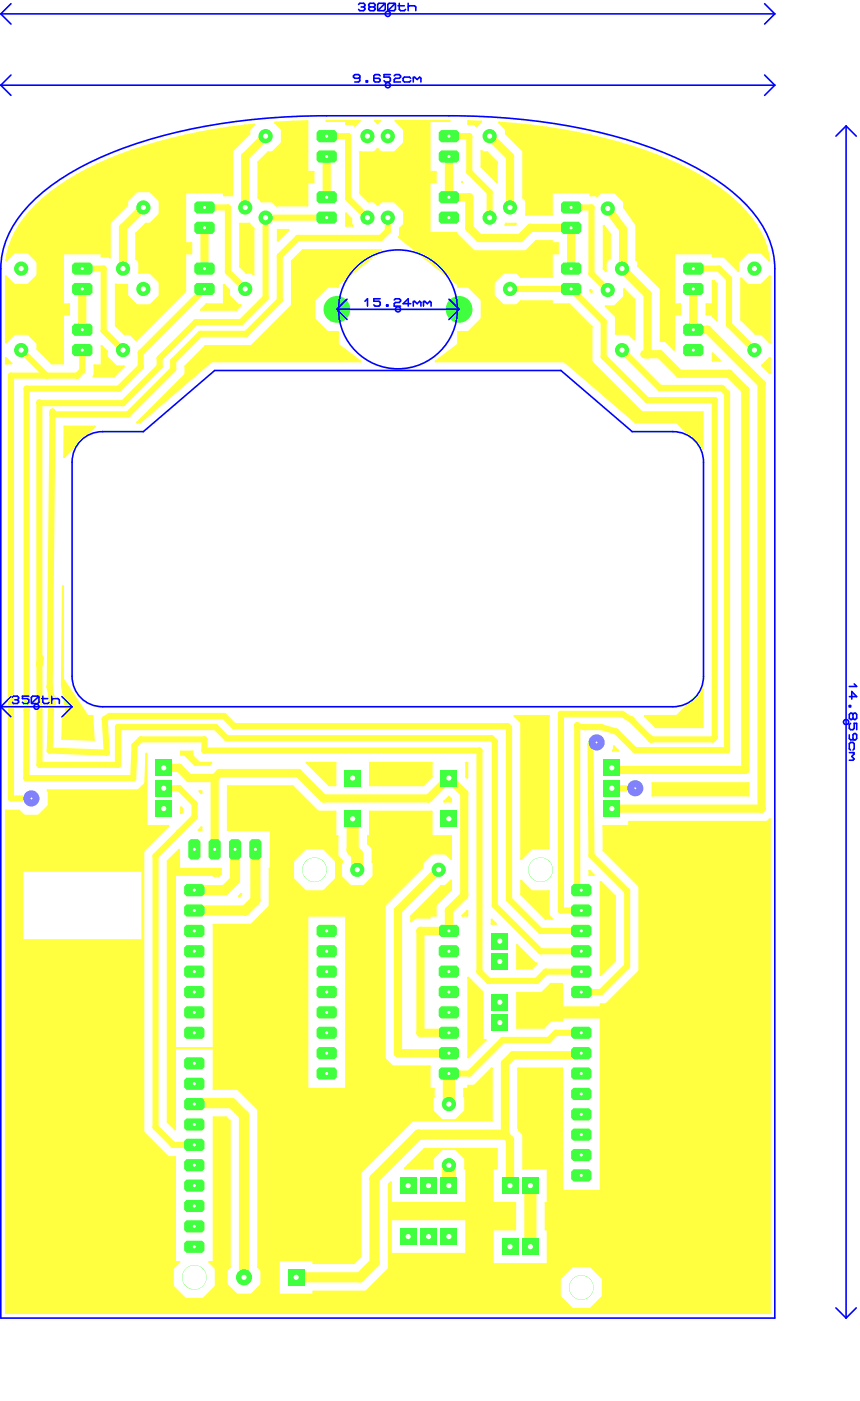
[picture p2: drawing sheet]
<svg xmlns="http://www.w3.org/2000/svg" width="107mm" height="175mm" viewBox="0 0 107 175" stroke-linecap="round" stroke-linejoin="round" font-family="sans-serif">
<path d="M86.5 33.5h3.1" fill="none" stroke="#ffff3f" stroke-width=".76"/>
<circle cx="89.6" cy="33.5" r=".38" fill="#ffff3f"/>
<path d="M89.6 33.5l1.3 1.2" fill="none" stroke="#ffff3f" stroke-width=".76"/>
<circle cx="90.9" cy="34.7" r=".38" fill="#ffff3f"/>
<path d="M90.9 34.7v5.8" fill="none" stroke="#ffff3f" stroke-width=".76"/>
<circle cx="90.9" cy="40.5" r=".38" fill="#ffff3f"/>
<path d="M90.9 40.5l3.2 3.1" fill="none" stroke="#ffff3f" stroke-width=".76"/>
<path d="M56 145.2v2.6" fill="none" stroke="#ffff3f" stroke-width="1.8"/>
<path d="M44.5 106.5v1.9M66.1 147.8v7.6" fill="none" stroke="#ffff3f" stroke-width="1.5"/>
<circle cx="44.5" cy="106.5" r=".76" fill="#ffff3f"/>
<path d="M44 105.9l.5 .6" fill="none" stroke="#ffff3f" stroke-width="1.5"/>
<circle cx="44" cy="105.9" r=".76" fill="#ffff3f"/>
<path d="M44 102.1v3.8" fill="none" stroke="#ffff3f" stroke-width="1.5"/>
<circle cx="63" cy="141.4" r=".51" fill="#ffff3f"/>
<path d="M63 141.4l.6 .7" fill="none" stroke="#ffff3f" stroke-width="1"/>
<circle cx="63.6" cy="142.1" r=".51" fill="#ffff3f"/>
<path d="M30.6 19.5v6.4M63.6 142.1v5.7" fill="none" stroke="#ffff3f" stroke-width="1"/>
<circle cx="30.6" cy="19.5" r=".51" fill="#ffff3f"/>
<path d="M33.1 17l-2.5 2.5M61.1 17l2.5 2.5" fill="none" stroke="#ffff3f" stroke-width="1"/>
<circle cx="63.6" cy="19.5" r=".51" fill="#ffff3f"/>
<path d="M63.6 19.5v6.4M15.3 28.4v5.1" fill="none" stroke="#ffff3f" stroke-width="1"/>
<circle cx="15.3" cy="28.4" r=".51" fill="#ffff3f"/>
<path d="M17.9 25.9l-2.6 2.5" fill="none" stroke="#ffff3f" stroke-width="1"/>
<circle cx="26.8" cy="97" r=".51" fill="#ffff3f"/>
<path d="M23.6 97h3.2" fill="none" stroke="#ffff3f" stroke-width="1"/>
<circle cx="23.6" cy="97" r=".51" fill="#ffff3f"/>
<path d="M22.3 95.7l1.3 1.3" fill="none" stroke="#ffff3f" stroke-width="1"/>
<circle cx="22.3" cy="95.7" r=".51" fill="#ffff3f"/>
<path d="M20.4 95.7h1.9M56 113.5v2.5" fill="none" stroke="#ffff3f" stroke-width="1"/>
<circle cx="56" cy="113.5" r=".51" fill="#ffff3f"/>
<path d="M57.9 111.6l-1.9 1.9" fill="none" stroke="#ffff3f" stroke-width="1"/>
<circle cx="57.9" cy="111.6" r=".51" fill="#ffff3f"/>
<path d="M57.9 98.9v12.7" fill="none" stroke="#ffff3f" stroke-width="1"/>
<circle cx="57.9" cy="98.9" r=".51" fill="#ffff3f"/>
<path d="M56 97l1.9 1.9" fill="none" stroke="#ffff3f" stroke-width="1"/>
<circle cx="26.8" cy="97" r=".51" fill="#ffff3f"/>
<path d="M26.8 97v8.9" fill="none" stroke="#ffff3f" stroke-width="1"/>
<path d="M24.2 110.9h3.8" fill="none" stroke="#ffff3f" stroke-width="1.3"/>
<circle cx="28" cy="111" r=".63" fill="#ffff3f"/>
<path d="M29.3 109.7l-1.3 1.2" fill="none" stroke="#ffff3f" stroke-width="1.3"/>
<circle cx="29.3" cy="109.7" r=".63" fill="#ffff3f"/>
<path d="M29.3 105.9v3.8" fill="none" stroke="#ffff3f" stroke-width="1.3"/>
<circle cx="9.6" cy="46.8" r=".38" fill="#ffff3f"/>
<path d="M10.3 46.2l-.7 .6" fill="none" stroke="#ffff3f" stroke-width=".76"/>
<circle cx="10.3" cy="46.2" r=".38" fill="#ffff3f"/>
<path d="M33.1 27.1h7.6M63.6 36h7.6M10.3 43.6v2.6" fill="none" stroke="#ffff3f" stroke-width=".76"/>
<path d="M24.2 113.5h6.4" fill="none" stroke="#ffff3f" stroke-width="1.3"/>
<circle cx="30.6" cy="113.5" r=".63" fill="#ffff3f"/>
<path d="M31.8 112.2l-1.2 1.3" fill="none" stroke="#ffff3f" stroke-width="1.3"/>
<circle cx="31.8" cy="112.2" r=".63" fill="#ffff3f"/>
<path d="M31.8 105.9v6.3" fill="none" stroke="#ffff3f" stroke-width="1.3"/>
<path d="M56 24.6h2.5" fill="none" stroke="#ffff3f" stroke-width="1"/>
<circle cx="58.5" cy="24.6" r=".51" fill="#ffff3f"/>
<path d="M58.5 24.6v3.8" fill="none" stroke="#ffff3f" stroke-width="1"/>
<circle cx="58.5" cy="28.4" r=".51" fill="#ffff3f"/>
<path d="M58.5 28.4l1.3 1.3" fill="none" stroke="#ffff3f" stroke-width="1"/>
<circle cx="59.8" cy="29.7" r=".51" fill="#ffff3f"/>
<path d="M59.8 29.7h5.1" fill="none" stroke="#ffff3f" stroke-width="1"/>
<circle cx="64.9" cy="29.7" r=".51" fill="#ffff3f"/>
<path d="M66.1 28.4l-1.2 1.3" fill="none" stroke="#ffff3f" stroke-width="1"/>
<circle cx="66.1" cy="28.4" r=".51" fill="#ffff3f"/>
<path d="M40.7 19.5v5.1M56 19.5v5.1M10.3 36v5.1M25.5 28.4v5.1M66.1 28.4h5.1v5.1M86.5 36v5.1" fill="none" stroke="#ffff3f" stroke-width="1"/>
<path d="M56 133.8v3.8" fill="none" stroke="#ffff3f" stroke-width="1.5"/>
<circle cx="63" cy="141.4" r=".63" fill="#ffff3f"/>
<path d="M36.9 159.2h8" fill="none" stroke="#ffff3f" stroke-width="1.3"/>
<circle cx="44.9" cy="159.2" r=".63" fill="#ffff3f"/>
<path d="M46.7 157.4l-1.8 1.8" fill="none" stroke="#ffff3f" stroke-width="1.3"/>
<circle cx="46.7" cy="157.4" r=".63" fill="#ffff3f"/>
<path d="M46.7 146.9v10.5" fill="none" stroke="#ffff3f" stroke-width="1.3"/>
<circle cx="46.7" cy="146.9" r=".63" fill="#ffff3f"/>
<path d="M49.6 144l-2.9 2.9" fill="none" stroke="#ffff3f" stroke-width="1.3"/>
<circle cx="49.6" cy="144" r=".63" fill="#ffff3f"/>
<path d="M52.2 141.4l-2.6 2.6" fill="none" stroke="#ffff3f" stroke-width="1.3"/>
<circle cx="52.2" cy="141.4" r=".63" fill="#ffff3f"/>
<path d="M52.2 141.4h10.8" fill="none" stroke="#ffff3f" stroke-width="1.3"/>
<path d="M56 17h2.5" fill="none" stroke="#ffff3f" stroke-width=".76"/>
<circle cx="58.5" cy="17" r=".38" fill="#ffff3f"/>
<path d="M58.5 17v4.4" fill="none" stroke="#ffff3f" stroke-width=".76"/>
<circle cx="58.5" cy="21.4" r=".38" fill="#ffff3f"/>
<path d="M58.5 21.4l2.6 2.6" fill="none" stroke="#ffff3f" stroke-width=".76"/>
<circle cx="61.1" cy="24" r=".38" fill="#ffff3f"/>
<path d="M40.7 17h2.7M61.1 24v3.1" fill="none" stroke="#ffff3f" stroke-width=".76"/>
<circle cx="43.4" cy="17" r=".38" fill="#ffff3f"/>
<path d="M43.4 17v7.7" fill="none" stroke="#ffff3f" stroke-width=".76"/>
<circle cx="43.4" cy="24.7" r=".38" fill="#ffff3f"/>
<path d="M25.5 25.9h2.9M43.4 24.7l2.4 2.4" fill="none" stroke="#ffff3f" stroke-width=".76"/>
<circle cx="28.4" cy="25.9" r=".38" fill="#ffff3f"/>
<path d="M28.4 25.9v8" fill="none" stroke="#ffff3f" stroke-width=".76"/>
<circle cx="28.4" cy="33.9" r=".38" fill="#ffff3f"/>
<path d="M28.4 33.9l2.2 2.1" fill="none" stroke="#ffff3f" stroke-width=".76"/>
<circle cx="77.7" cy="33.6" r=".51" fill="#ffff3f"/>
<path d="M77.6 33.6h.1" fill="none" stroke="#ffff3f" stroke-width="1"/>
<circle cx="77.6" cy="33.6" r=".51" fill="#ffff3f"/>
<path d="M77.6 33.5v.1" fill="none" stroke="#ffff3f" stroke-width="1"/>
<circle cx="77.7" cy="33.6" r=".51" fill="#ffff3f"/>
<path d="M75.8 26l1.9 2.6M77.6 33.5l.1 .1" fill="none" stroke="#ffff3f" stroke-width="1"/>
<circle cx="77.7" cy="28.6" r=".51" fill="#ffff3f"/>
<path d="M77.7 28.6v4.7" fill="none" stroke="#ffff3f" stroke-width="1"/>
<circle cx="77.7" cy="33.3" r=".51" fill="#ffff3f"/>
<path d="M77.7 33.3l-.1 .2" fill="none" stroke="#ffff3f" stroke-width="1"/>
<path d="M71.2 25.9h2.6" fill="none" stroke="#ffff3f" stroke-width=".76"/>
<circle cx="73.8" cy="25.9" r=".38" fill="#ffff3f"/>
<path d="M73.8 25.9v8.2" fill="none" stroke="#ffff3f" stroke-width=".76"/>
<circle cx="73.8" cy="34.1" r=".38" fill="#ffff3f"/>
<path d="M10.3 33.5h2.6M73.8 34.1l2 2" fill="none" stroke="#ffff3f" stroke-width=".76"/>
<circle cx="12.9" cy="33.5" r=".38" fill="#ffff3f"/>
<path d="M12.9 33.5v7.7" fill="none" stroke="#ffff3f" stroke-width=".76"/>
<circle cx="12.9" cy="41.2" r=".38" fill="#ffff3f"/>
<path d="M12.9 41.2l2.4 2.4" fill="none" stroke="#ffff3f" stroke-width=".76"/>
<g fill="#ffff3f">
<circle cx="20.9" cy="98.2" r=".38"/>
<circle cx="22.3" cy="98.2" r=".38"/>
</g>
<path d="M20.9 98.2h1.4" fill="none" stroke="#ffff3f" stroke-width=".76"/>
<g fill="#ffff3f">
<circle cx="22.3" cy="98.2" r=".38"/>
<circle cx="22.3" cy="103.8" r=".38"/>
</g>
<path d="M22.3 98.2h.1" fill="none" stroke="#ffff3f" stroke-width=".76"/>
<circle cx="22.3" cy="98.2" r=".38" fill="#ffff3f"/>
<path d="M22.3 98.2l2 2" fill="none" stroke="#ffff3f" stroke-width=".76"/>
<circle cx="24.3" cy="100.2" r=".38" fill="#ffff3f"/>
<path d="M24.3 100.2v1.6" fill="none" stroke="#ffff3f" stroke-width=".76"/>
<circle cx="24.3" cy="101.8" r=".38" fill="#ffff3f"/>
<path d="M24.3 101.8l-2 2" fill="none" stroke="#ffff3f" stroke-width=".76"/>
<g fill="#ffff3f">
<circle cx="22.3" cy="103.8" r=".38"/>
<circle cx="22.3" cy="142.7" r=".38"/>
</g>
<path d="M22.3 103.8l-2.9 2.9" fill="none" stroke="#ffff3f" stroke-width=".76"/>
<circle cx="19.4" cy="106.7" r=".38" fill="#ffff3f"/>
<path d="M19.4 106.7v33.8" fill="none" stroke="#ffff3f" stroke-width=".76"/>
<circle cx="19.4" cy="140.5" r=".38" fill="#ffff3f"/>
<path d="M19.4 140.5l2 2" fill="none" stroke="#ffff3f" stroke-width=".76"/>
<circle cx="21.4" cy="142.5" r=".38" fill="#ffff3f"/>
<path d="M21.4 142.5l.2 .2" fill="none" stroke="#ffff3f" stroke-width=".76"/>
<circle cx="21.6" cy="142.7" r=".38" fill="#ffff3f"/>
<path d="M21.6 142.7h.7" fill="none" stroke="#ffff3f" stroke-width=".76"/>
<g fill="#ffff3f">
<circle cx="22.3" cy="142.7" r=".38"/>
<circle cx="24.1" cy="142.7" r=".38"/>
</g>
<path d="M22.3 142.7h1.8" fill="none" stroke="#ffff3f" stroke-width=".76"/>
<circle cx="24.1" cy="142.7" r=".38" fill="#ffff3f"/>
<path d="M24.1 142.7h.1" fill="none" stroke="#ffff3f" stroke-width=".76"/>
<circle cx="20.9" cy="98.2" r=".38" fill="#ffff3f"/>
<path d="M20.4 98.2h.5M76.3 98.2h2.9" fill="none" stroke="#ffff3f" stroke-width=".76"/>
<circle cx="56" cy="116" r=".51" fill="#ffff3f"/>
<circle cx="56" cy="116" r=".51" fill="#ffff3f"/>
<path d="M52.4 116h3.6" fill="none" stroke="#ffff3f" stroke-width="1"/>
<circle cx="52.4" cy="116" r=".51" fill="#ffff3f"/>
<path d="M52.4 116v12.7" fill="none" stroke="#ffff3f" stroke-width="1"/>
<circle cx="52.4" cy="128.7" r=".51" fill="#ffff3f"/>
<path d="M49.6 131.3h6.4M52.4 128.7h3.6" fill="none" stroke="#ffff3f" stroke-width="1"/>
<circle cx="49.6" cy="131.3" r=".51" fill="#ffff3f"/>
<path d="M49.6 113.5v17.8" fill="none" stroke="#ffff3f" stroke-width="1"/>
<circle cx="49.6" cy="113.5" r=".51" fill="#ffff3f"/>
<path d="M54.7 108.4l-5.1 5.1" fill="none" stroke="#ffff3f" stroke-width="1"/>
<circle cx="63" cy="141.4" r=".51" fill="#ffff3f"/>
<path d="M72.5 131.3l-.3 .2" fill="none" stroke="#ffff3f" stroke-width="1"/>
<circle cx="72.2" cy="131.5" r=".51" fill="#ffff3f"/>
<path d="M64 131.5h8.2" fill="none" stroke="#ffff3f" stroke-width="1"/>
<circle cx="64" cy="131.5" r=".51" fill="#ffff3f"/>
<path d="M64 131.5l-1 1" fill="none" stroke="#ffff3f" stroke-width="1"/>
<circle cx="63" cy="132.5" r=".51" fill="#ffff3f"/>
<path d="M63 132.5v8.9" fill="none" stroke="#ffff3f" stroke-width="1"/>
<path d="M56 133.8h2.5" fill="none" stroke="#ffff3f" stroke-width=".76"/>
<circle cx="58.5" cy="133.8" r=".38" fill="#ffff3f"/>
<path d="M62.7 129.6l-4.2 4.2" fill="none" stroke="#ffff3f" stroke-width=".76"/>
<circle cx="62.7" cy="129.6" r=".38" fill="#ffff3f"/>
<path d="M62.7 129.6h5.7" fill="none" stroke="#ffff3f" stroke-width=".76"/>
<circle cx="68.4" cy="129.6" r=".38" fill="#ffff3f"/>
<path d="M69.3 128.7l-.9 .9" fill="none" stroke="#ffff3f" stroke-width=".76"/>
<circle cx="69.3" cy="128.7" r=".38" fill="#ffff3f"/>
<path d="M69.3 128.7h3.2" fill="none" stroke="#ffff3f" stroke-width=".76"/>
<path d="M30.4 139v20.2" fill="none" stroke="#ffff3f" stroke-width="1.3"/>
<circle cx="30.4" cy="139" r=".63" fill="#ffff3f"/>
<path d="M28.9 137.5l1.5 1.5" fill="none" stroke="#ffff3f" stroke-width="1.3"/>
<circle cx="28.9" cy="137.5" r=".63" fill="#ffff3f"/>
<path d="M24.4 137.5h4.5" fill="none" stroke="#ffff3f" stroke-width="1.3"/>
<circle cx="24.4" cy="137.5" r=".63" fill="#ffff3f"/>
<path d="M24.4 137.5l-.2 .1" fill="none" stroke="#ffff3f" stroke-width="1.3"/>
<circle cx="26.8" cy="97" r=".51" fill="#ffff3f"/>
<path d="M56 97l-2.6 2.5" fill="none" stroke="#ffff3f" stroke-width="1"/>
<circle cx="53.4" cy="99.5" r=".51" fill="#ffff3f"/>
<path d="M40.4 99.5h13" fill="none" stroke="#ffff3f" stroke-width="1"/>
<circle cx="40.4" cy="99.5" r=".51" fill="#ffff3f"/>
<path d="M37.2 96.3l3.2 3.2" fill="none" stroke="#ffff3f" stroke-width="1"/>
<circle cx="37.2" cy="96.3" r=".51" fill="#ffff3f"/>
<path d="M27.4 96.3h9.8" fill="none" stroke="#ffff3f" stroke-width="1"/>
<circle cx="27.4" cy="96.3" r=".51" fill="#ffff3f"/>
<path d="M27.4 96.3l-.6 .7" fill="none" stroke="#ffff3f" stroke-width="1"/>
<g fill="#ffff3f">
<circle cx="9.6" cy="46.8" r=".38"/>
<circle cx="5.8" cy="46.8" r=".38"/>
</g>
<path d="M5.8 46.8h3.8" fill="none" stroke="#ffff3f" stroke-width=".76"/>
<circle cx="5.8" cy="46.8" r=".38" fill="#ffff3f"/>
<path d="M2.6 43.6l3.2 3.2" fill="none" stroke="#ffff3f" stroke-width=".76"/>
<circle cx="73.8" cy="123.6" r=".38" fill="#ffff3f"/>
<path d="M73 123.6h.8" fill="none" stroke="#ffff3f" stroke-width=".76"/>
<circle cx="73" cy="123.6" r=".38" fill="#ffff3f"/>
<path d="M72.5 123.6h.5" fill="none" stroke="#ffff3f" stroke-width=".76"/>
<g fill="#ffff3f">
<circle cx="73.8" cy="123.6" r=".38"/>
<circle cx="73" cy="123.6" r=".38"/>
</g>
<path d="M73 123.6h.8" fill="none" stroke="#ffff3f" stroke-width=".76"/>
<circle cx="73" cy="123.6" r=".38" fill="#ffff3f"/>
<path d="M72.5 123.6h.5" fill="none" stroke="#ffff3f" stroke-width=".76"/>
<g fill="#ffff3f">
<circle cx="80.4" cy="44.1" r=".51"/>
<circle cx="80.7" cy="44.1" r=".51"/>
</g>
<path d="M80.4 44.1h.3" fill="none" stroke="#ffff3f" stroke-width="1"/>
<g fill="#ffff3f">
<circle cx="77.7" cy="33.6" r=".51"/>
<circle cx="80.7" cy="44.1" r=".51"/>
</g>
<path d="M77.7 33.6l3 3.1" fill="none" stroke="#ffff3f" stroke-width="1"/>
<circle cx="80.7" cy="36.7" r=".51" fill="#ffff3f"/>
<path d="M80.7 36.7v7.4" fill="none" stroke="#ffff3f" stroke-width="1"/>
<circle cx="72" cy="90.5" r=".38" fill="#ffff3f"/>
<path d="M72 90.5v19.9" fill="none" stroke="#ffff3f" stroke-width=".76"/>
<circle cx="72" cy="110.4" r=".38" fill="#ffff3f"/>
<path d="M72 110.4l.5 .5" fill="none" stroke="#ffff3f" stroke-width=".76"/>
<g fill="#ffff3f">
<circle cx="72" cy="90.4" r=".38"/>
<circle cx="72" cy="90.5" r=".38"/>
</g>
<path d="M72 90.4v.1" fill="none" stroke="#ffff3f" stroke-width=".76"/>
<circle cx="73.8" cy="123.6" r=".38" fill="#ffff3f"/>
<path d="M73.8 123.6h1.1" fill="none" stroke="#ffff3f" stroke-width=".76"/>
<circle cx="74.9" cy="123.6" r=".38" fill="#ffff3f"/>
<path d="M78.2 120.4l-3.3 3.2" fill="none" stroke="#ffff3f" stroke-width=".76"/>
<circle cx="78.2" cy="120.4" r=".38" fill="#ffff3f"/>
<path d="M78.2 111.1v9.3" fill="none" stroke="#ffff3f" stroke-width=".76"/>
<circle cx="78.2" cy="111.1" r=".38" fill="#ffff3f"/>
<path d="M73.8 106.6l4.4 4.5" fill="none" stroke="#ffff3f" stroke-width=".76"/>
<circle cx="73.8" cy="106.6" r=".38" fill="#ffff3f"/>
<path d="M73.6 92.8l.2 13.8" fill="none" stroke="#ffff3f" stroke-width=".76"/>
<circle cx="73.6" cy="92.8" r=".38" fill="#ffff3f"/>
<path d="M74.4 92.5l-.8 .3" fill="none" stroke="#ffff3f" stroke-width=".76"/>
<circle cx="5.8" cy="46.8" r=".38" fill="#ffff3f"/>
<path d="M1.4 99.5h2.5" fill="none" stroke="#ffff3f" stroke-width=".76"/>
<circle cx="1.4" cy="99.5" r=".38" fill="#ffff3f"/>
<path d="M1.4 46.8v52.7" fill="none" stroke="#ffff3f" stroke-width=".76"/>
<circle cx="1.4" cy="46.8" r=".38" fill="#ffff3f"/>
<path d="M25.5 36l-8 8M1.4 46.8h4.4" fill="none" stroke="#ffff3f" stroke-width=".76"/>
<circle cx="17.5" cy="44" r=".38" fill="#ffff3f"/>
<path d="M17.5 44v1.7" fill="none" stroke="#ffff3f" stroke-width=".76"/>
<circle cx="17.5" cy="45.7" r=".38" fill="#ffff3f"/>
<path d="M17.5 45.7l-2.7 2.7" fill="none" stroke="#ffff3f" stroke-width=".76"/>
<circle cx="14.8" cy="48.4" r=".38" fill="#ffff3f"/>
<path d="M3.3 48.4h11.5" fill="none" stroke="#ffff3f" stroke-width=".76"/>
<circle cx="3.3" cy="48.4" r=".38" fill="#ffff3f"/>
<path d="M3.3 48.4v40.1" fill="none" stroke="#ffff3f" stroke-width=".76"/>
<circle cx="3.3" cy="88.5" r=".38" fill="#ffff3f"/>
<path d="M3.3 88.5v8.5" fill="none" stroke="#ffff3f" stroke-width=".76"/>
<circle cx="3.3" cy="97" r=".38" fill="#ffff3f"/>
<path d="M3.3 97h13.3" fill="none" stroke="#ffff3f" stroke-width=".76"/>
<circle cx="16.6" cy="97" r=".38" fill="#ffff3f"/>
<path d="M16.8 92.9l-.2 4.1" fill="none" stroke="#ffff3f" stroke-width=".76"/>
<circle cx="16.8" cy="92.9" r=".38" fill="#ffff3f"/>
<path d="M17.5 92.2l-.7 .7" fill="none" stroke="#ffff3f" stroke-width=".76"/>
<circle cx="17.5" cy="92.2" r=".38" fill="#ffff3f"/>
<path d="M17.5 92.2h8" fill="none" stroke="#ffff3f" stroke-width=".76"/>
<circle cx="25.5" cy="92.2" r=".38" fill="#ffff3f"/>
<path d="M25.5 92.2v1.3" fill="none" stroke="#ffff3f" stroke-width=".76"/>
<circle cx="25.5" cy="93.5" r=".38" fill="#ffff3f"/>
<path d="M25.5 93.5h34.3" fill="none" stroke="#ffff3f" stroke-width=".76"/>
<circle cx="59.8" cy="93.5" r=".38" fill="#ffff3f"/>
<path d="M59.8 93.5v27.6" fill="none" stroke="#ffff3f" stroke-width=".76"/>
<circle cx="59.8" cy="121.1" r=".38" fill="#ffff3f"/>
<path d="M59.8 121.1l1.1 1.2" fill="none" stroke="#ffff3f" stroke-width=".76"/>
<circle cx="60.9" cy="122.3" r=".38" fill="#ffff3f"/>
<path d="M60.9 122.3h6" fill="none" stroke="#ffff3f" stroke-width=".76"/>
<circle cx="66.9" cy="122.3" r=".38" fill="#ffff3f"/>
<path d="M68 121.1l-1.1 1.2" fill="none" stroke="#ffff3f" stroke-width=".76"/>
<circle cx="68" cy="121.1" r=".38" fill="#ffff3f"/>
<path d="M33.1 27.1v10M68 121.1h4.5" fill="none" stroke="#ffff3f" stroke-width=".76"/>
<circle cx="33.1" cy="37.1" r=".38" fill="#ffff3f"/>
<path d="M33.1 37.1l-3 3" fill="none" stroke="#ffff3f" stroke-width=".76"/>
<circle cx="30.1" cy="40.1" r=".38" fill="#ffff3f"/>
<path d="M24.4 40.1h5.7" fill="none" stroke="#ffff3f" stroke-width=".76"/>
<circle cx="24.4" cy="40.1" r=".38" fill="#ffff3f"/>
<path d="M24.4 40.1l-4.5 4.5" fill="none" stroke="#ffff3f" stroke-width=".76"/>
<circle cx="19.9" cy="44.6" r=".38" fill="#ffff3f"/>
<path d="M19.9 44.6v1.1" fill="none" stroke="#ffff3f" stroke-width=".76"/>
<circle cx="19.9" cy="45.7" r=".38" fill="#ffff3f"/>
<path d="M19.9 45.7l-4.6 4.5" fill="none" stroke="#ffff3f" stroke-width=".76"/>
<circle cx="15.3" cy="50.2" r=".38" fill="#ffff3f"/>
<path d="M5 50.2h10.3" fill="none" stroke="#ffff3f" stroke-width=".76"/>
<circle cx="5" cy="50.2" r=".38" fill="#ffff3f"/>
<path d="M4.9 50.2h.1" fill="none" stroke="#ffff3f" stroke-width=".76"/>
<circle cx="4.9" cy="50.2" r=".38" fill="#ffff3f"/>
<path d="M4.9 50.2v32.7" fill="none" stroke="#ffff3f" stroke-width=".76"/>
<circle cx="4.9" cy="82.9" r=".38" fill="#ffff3f"/>
<path d="M5.1 82l-.2 .9" fill="none" stroke="#ffff3f" stroke-width=".76"/>
<circle cx="5.1" cy="82" r=".38" fill="#ffff3f"/>
<path d="M5.1 82l-.2 .8" fill="none" stroke="#ffff3f" stroke-width=".76"/>
<circle cx="4.9" cy="82.8" r=".38" fill="#ffff3f"/>
<path d="M4.9 82.8v4.4" fill="none" stroke="#ffff3f" stroke-width=".76"/>
<circle cx="4.9" cy="87.2" r=".38" fill="#ffff3f"/>
<path d="M4.9 87.2v8.1" fill="none" stroke="#ffff3f" stroke-width=".76"/>
<circle cx="4.9" cy="95.3" r=".38" fill="#ffff3f"/>
<path d="M4.9 95.3h9.8" fill="none" stroke="#ffff3f" stroke-width=".76"/>
<circle cx="14.7" cy="95.3" r=".38" fill="#ffff3f"/>
<path d="M14.7 90.6v4.7" fill="none" stroke="#ffff3f" stroke-width=".76"/>
<circle cx="14.7" cy="90.6" r=".38" fill="#ffff3f"/>
<path d="M14.7 90.6h12.2" fill="none" stroke="#ffff3f" stroke-width=".76"/>
<circle cx="26.9" cy="90.6" r=".38" fill="#ffff3f"/>
<path d="M26.9 90.6l1.4 1.4" fill="none" stroke="#ffff3f" stroke-width=".76"/>
<circle cx="28.3" cy="92" r=".38" fill="#ffff3f"/>
<path d="M28.3 92h33" fill="none" stroke="#ffff3f" stroke-width=".76"/>
<circle cx="61.3" cy="92" r=".38" fill="#ffff3f"/>
<path d="M61.3 92l.4 .4" fill="none" stroke="#ffff3f" stroke-width=".76"/>
<circle cx="61.7" cy="92.4" r=".38" fill="#ffff3f"/>
<path d="M61.7 92.4v20.5" fill="none" stroke="#ffff3f" stroke-width=".76"/>
<circle cx="61.7" cy="112.9" r=".38" fill="#ffff3f"/>
<path d="M61.7 112.9l5.7 5.7" fill="none" stroke="#ffff3f" stroke-width=".76"/>
<circle cx="67.4" cy="118.6" r=".38" fill="#ffff3f"/>
<path d="M67.4 118.6h5.1" fill="none" stroke="#ffff3f" stroke-width=".76"/>
<path d="M86.5 41.1h1.7" fill="none" stroke="#ffff3f" stroke-width="1"/>
<circle cx="88.2" cy="41.1" r=".51" fill="#ffff3f"/>
<path d="M88.2 41.1l6.8 6.7" fill="none" stroke="#ffff3f" stroke-width="1"/>
<circle cx="95" cy="47.8" r=".51" fill="#ffff3f"/>
<path d="M95 47.8v53" fill="none" stroke="#ffff3f" stroke-width="1"/>
<circle cx="95" cy="100.8" r=".51" fill="#ffff3f"/>
<path d="M76.3 100.8h18.7" fill="none" stroke="#ffff3f" stroke-width="1"/>
<circle cx="80.7" cy="44.1" r=".51" fill="#ffff3f"/>
<path d="M80.7 44.1h1.6" fill="none" stroke="#ffff3f" stroke-width="1"/>
<circle cx="82.3" cy="44.1" r=".51" fill="#ffff3f"/>
<path d="M82.3 44.1l2.4 2.5" fill="none" stroke="#ffff3f" stroke-width="1"/>
<circle cx="84.7" cy="46.6" r=".51" fill="#ffff3f"/>
<path d="M84.7 46.6h6.2" fill="none" stroke="#ffff3f" stroke-width="1"/>
<circle cx="90.9" cy="46.6" r=".51" fill="#ffff3f"/>
<path d="M90.9 46.6l2 2" fill="none" stroke="#ffff3f" stroke-width="1"/>
<circle cx="92.9" cy="48.6" r=".51" fill="#ffff3f"/>
<path d="M92.9 48.6v47.4" fill="none" stroke="#ffff3f" stroke-width="1"/>
<circle cx="92.9" cy="96" r=".51" fill="#ffff3f"/>
<path d="M76.6 96h16.3" fill="none" stroke="#ffff3f" stroke-width="1"/>
<circle cx="76.6" cy="96" r=".51" fill="#ffff3f"/>
<path d="M76.3 95.7l.3 .3" fill="none" stroke="#ffff3f" stroke-width="1"/>
<circle cx="72" cy="90.5" r=".38" fill="#ffff3f"/>
<path d="M77.6 43.6l4.7 4.7" fill="none" stroke="#ffff3f" stroke-width=".76"/>
<circle cx="82.3" cy="48.3" r=".38" fill="#ffff3f"/>
<path d="M82.3 48.3h7.7" fill="none" stroke="#ffff3f" stroke-width=".76"/>
<circle cx="90" cy="48.3" r=".38" fill="#ffff3f"/>
<path d="M90 48.3l.7 .7" fill="none" stroke="#ffff3f" stroke-width=".76"/>
<circle cx="90.7" cy="49" r=".38" fill="#ffff3f"/>
<path d="M90.7 49v44.5" fill="none" stroke="#ffff3f" stroke-width=".76"/>
<circle cx="90.7" cy="93.5" r=".38" fill="#ffff3f"/>
<path d="M79.2 93.5h11.5" fill="none" stroke="#ffff3f" stroke-width=".76"/>
<circle cx="79.2" cy="93.5" r=".38" fill="#ffff3f"/>
<path d="M76.8 91.2l2.4 2.3" fill="none" stroke="#ffff3f" stroke-width=".76"/>
<circle cx="76.8" cy="91.2" r=".38" fill="#ffff3f"/>
<path d="M75 90.6l1.8 .6" fill="none" stroke="#ffff3f" stroke-width=".76"/>
<circle cx="75" cy="90.6" r=".38" fill="#ffff3f"/>
<path d="M72.9 90.6h2.1" fill="none" stroke="#ffff3f" stroke-width=".76"/>
<circle cx="72.9" cy="90.6" r=".38" fill="#ffff3f"/>
<path d="M72 90.5l.9 .1" fill="none" stroke="#ffff3f" stroke-width=".76"/>
<g fill="#ffff3f">
<circle cx="88.9" cy="92.2" r=".38"/>
<circle cx="81.2" cy="92.2" r=".38"/>
</g>
<path d="M81.2 92.2h7.7" fill="none" stroke="#ffff3f" stroke-width=".76"/>
<circle cx="88.9" cy="92.2" r=".38" fill="#ffff3f"/>
<path d="M89.1 91.9l-.2 .3" fill="none" stroke="#ffff3f" stroke-width=".76"/>
<circle cx="89.1" cy="91.9" r=".38" fill="#ffff3f"/>
<path d="M89.1 49.9v42" fill="none" stroke="#ffff3f" stroke-width=".76"/>
<circle cx="89.1" cy="49.9" r=".38" fill="#ffff3f"/>
<path d="M80.7 49.9h8.4" fill="none" stroke="#ffff3f" stroke-width=".76"/>
<circle cx="80.7" cy="49.9" r=".38" fill="#ffff3f"/>
<path d="M75.3 44.5l5.4 5.4" fill="none" stroke="#ffff3f" stroke-width=".76"/>
<circle cx="75.3" cy="44.5" r=".38" fill="#ffff3f"/>
<path d="M75.3 40.1v4.4" fill="none" stroke="#ffff3f" stroke-width=".76"/>
<circle cx="75.3" cy="40.1" r=".38" fill="#ffff3f"/>
<path d="M71.2 36l4.1 4.1" fill="none" stroke="#ffff3f" stroke-width=".76"/>
<g fill="#ffff3f">
<circle cx="81.2" cy="92.2" r=".38"/>
<circle cx="81" cy="91.9" r=".38"/>
</g>
<circle cx="81.2" cy="92.2" r=".38" fill="#ffff3f"/>
<path d="M81 91.9l.2 .3" fill="none" stroke="#ffff3f" stroke-width=".76"/>
<g fill="#ffff3f">
<circle cx="81" cy="91.9" r=".38"/>
<circle cx="81.2" cy="92.2" r=".38"/>
</g>
<path d="M81 91.9l.2 .3" fill="none" stroke="#ffff3f" stroke-width=".76"/>
<circle cx="81" cy="91.9" r=".38" fill="#ffff3f"/>
<path d="M69.9 113.5h2.6" fill="none" stroke="#ffff3f" stroke-width=".76"/>
<circle cx="69.9" cy="113.5" r=".38" fill="#ffff3f"/>
<path d="M69.9 89v24.5" fill="none" stroke="#ffff3f" stroke-width=".76"/>
<circle cx="69.9" cy="89" r=".38" fill="#ffff3f"/>
<path d="M69.9 89h7.7" fill="none" stroke="#ffff3f" stroke-width=".76"/>
<circle cx="77.6" cy="89" r=".38" fill="#ffff3f"/>
<path d="M77.6 89l1.2 .8" fill="none" stroke="#ffff3f" stroke-width=".76"/>
<circle cx="78.8" cy="89.8" r=".38" fill="#ffff3f"/>
<path d="M78.6 89.6l.2 .2" fill="none" stroke="#ffff3f" stroke-width=".76"/>
<circle cx="78.6" cy="89.6" r=".38" fill="#ffff3f"/>
<path d="M48.4 27.1v1.7M78.6 89.6l2.4 2.3" fill="none" stroke="#ffff3f" stroke-width=".76"/>
<circle cx="48.4" cy="28.8" r=".38" fill="#ffff3f"/>
<path d="M48.4 28.8l-.9 .8" fill="none" stroke="#ffff3f" stroke-width=".76"/>
<circle cx="47.5" cy="29.6" r=".38" fill="#ffff3f"/>
<path d="M37.1 29.6h10.4" fill="none" stroke="#ffff3f" stroke-width=".76"/>
<circle cx="37.1" cy="29.6" r=".38" fill="#ffff3f"/>
<path d="M37.1 29.6l-2.2 2.3" fill="none" stroke="#ffff3f" stroke-width=".76"/>
<circle cx="34.9" cy="31.9" r=".38" fill="#ffff3f"/>
<path d="M34.9 31.9v5.5" fill="none" stroke="#ffff3f" stroke-width=".76"/>
<circle cx="34.9" cy="37.4" r=".38" fill="#ffff3f"/>
<path d="M34.9 37.4l-4.2 4.2" fill="none" stroke="#ffff3f" stroke-width=".76"/>
<circle cx="30.7" cy="41.6" r=".38" fill="#ffff3f"/>
<path d="M25 41.6h5.7" fill="none" stroke="#ffff3f" stroke-width=".76"/>
<circle cx="25" cy="41.6" r=".38" fill="#ffff3f"/>
<path d="M25 41.6l-3.4 3.4" fill="none" stroke="#ffff3f" stroke-width=".76"/>
<circle cx="21.6" cy="45" r=".38" fill="#ffff3f"/>
<path d="M21.6 45v1" fill="none" stroke="#ffff3f" stroke-width=".76"/>
<circle cx="21.6" cy="46" r=".38" fill="#ffff3f"/>
<path d="M21.6 46l-5.6 5.6" fill="none" stroke="#ffff3f" stroke-width=".76"/>
<circle cx="16" cy="51.6" r=".38" fill="#ffff3f"/>
<path d="M6.5 51.6h9.5" fill="none" stroke="#ffff3f" stroke-width=".76"/>
<circle cx="6.5" cy="51.6" r=".38" fill="#ffff3f"/>
<path d="M6.5 51.3v.3" fill="none" stroke="#ffff3f" stroke-width=".76"/>
<circle cx="6.5" cy="51.3" r=".38" fill="#ffff3f"/>
<path d="M6.5 51.3l-.3 34.4" fill="none" stroke="#ffff3f" stroke-width=".76"/>
<circle cx="6.2" cy="85.7" r=".38" fill="#ffff3f"/>
<path d="M6.2 85.5v.2" fill="none" stroke="#ffff3f" stroke-width=".76"/>
<circle cx="6.2" cy="85.5" r=".38" fill="#ffff3f"/>
<path d="M6.2 85.5l.4 2.3" fill="none" stroke="#ffff3f" stroke-width=".76"/>
<circle cx="6.6" cy="87.8" r=".38" fill="#ffff3f"/>
<path d="M6.4 86.8l.2 1" fill="none" stroke="#ffff3f" stroke-width=".76"/>
<circle cx="6.4" cy="86.8" r=".38" fill="#ffff3f"/>
<path d="M6.4 86.8l-.2 6.7" fill="none" stroke="#ffff3f" stroke-width=".76"/>
<circle cx="6.2" cy="93.5" r=".38" fill="#ffff3f"/>
<path d="M6.2 93.5l7.1 .3" fill="none" stroke="#ffff3f" stroke-width=".76"/>
<circle cx="13.3" cy="93.8" r=".38" fill="#ffff3f"/>
<path d="M13.1 89.6l.2 4.2" fill="none" stroke="#ffff3f" stroke-width=".76"/>
<circle cx="13.1" cy="89.6" r=".38" fill="#ffff3f"/>
<path d="M13.7 89.2l-.6 .4" fill="none" stroke="#ffff3f" stroke-width=".76"/>
<circle cx="13.7" cy="89.2" r=".38" fill="#ffff3f"/>
<path d="M13.7 89.2h14.2" fill="none" stroke="#ffff3f" stroke-width=".76"/>
<circle cx="27.9" cy="89.2" r=".38" fill="#ffff3f"/>
<path d="M27.9 89.2l1.3 1.3" fill="none" stroke="#ffff3f" stroke-width=".76"/>
<circle cx="29.2" cy="90.5" r=".38" fill="#ffff3f"/>
<path d="M29.2 90.5h34.1" fill="none" stroke="#ffff3f" stroke-width=".76"/>
<circle cx="63.3" cy="90.5" r=".38" fill="#ffff3f"/>
<path d="M63.3 90.5l.2 .2" fill="none" stroke="#ffff3f" stroke-width=".76"/>
<circle cx="63.5" cy="90.7" r=".38" fill="#ffff3f"/>
<path d="M63.5 90.7v21.4" fill="none" stroke="#ffff3f" stroke-width=".76"/>
<circle cx="63.5" cy="112.1" r=".38" fill="#ffff3f"/>
<path d="M63.5 112.1l3.9 3.9" fill="none" stroke="#ffff3f" stroke-width=".76"/>
<circle cx="67.4" cy="116" r=".38" fill="#ffff3f"/>
<path d="M67.4 116h5.1" fill="none" stroke="#ffff3f" stroke-width=".76"/>
<circle cx="79.2" cy="98.3" r="1.01" fill="#7f7fff"/>
<circle cx="79.2" cy="98.3" r=".12" fill="#fff"/>
<circle cx="74.4" cy="92.5" r="1.01" fill="#7f7fff"/>
<circle cx="74.4" cy="92.5" r=".12" fill="#fff"/>
<circle cx="3.9" cy="99.5" r="1.01" fill="#7f7fff"/>
<circle cx="3.9" cy="99.5" r=".12" fill="#fff"/>
<g fill="#ffff3f">
<path d="M46.8 15.1h.6l-.3 .3z"/>
<circle cx="47.1" cy="15.4" r=".12"/>
</g>
<path d="M46.8 15.1l.3 .3" fill="none" stroke="#ffff3f" stroke-width=".25"/>
<circle cx="46.8" cy="15.1" r=".12" fill="#ffff3f"/>
<path d="M46.8 15.1h.6" fill="none" stroke="#ffff3f" stroke-width=".25"/>
<circle cx="47.4" cy="15.1" r=".12" fill="#ffff3f"/>
<path d="M47.4 15.1l-.3 .3" fill="none" stroke="#ffff3f" stroke-width=".25"/>
<g fill="#ffff3f">
<path d="M40.7 15.1h4.1l-.5 .6-.3-.3h-.8v-.3z" fill-rule="evenodd"/>
<circle cx="44.3" cy="15.7" r=".12"/>
</g>
<path d="M44 15.4l.3 .3" fill="none" stroke="#ffff3f" stroke-width=".25"/>
<circle cx="44" cy="15.4" r=".12" fill="#ffff3f"/>
<path d="M43.2 15.4h.8" fill="none" stroke="#ffff3f" stroke-width=".25"/>
<circle cx="43.2" cy="15.4" r=".12" fill="#ffff3f"/>
<path d="M43.2 15.1v.3" fill="none" stroke="#ffff3f" stroke-width=".25"/>
<circle cx="43.2" cy="15.1" r=".12" fill="#ffff3f"/>
<path d="M40.7 15.1h2.5" fill="none" stroke="#ffff3f" stroke-width=".25"/>
<circle cx="40.7" cy="15.1" r=".12" fill="#ffff3f"/>
<path d="M40.7 15.1h.1" fill="none" stroke="#ffff3f" stroke-width=".25"/>
<circle cx="40.7" cy="15.1" r=".12" fill="#ffff3f"/>
<path d="M40.7 15.1h4.1" fill="none" stroke="#ffff3f" stroke-width=".25"/>
<circle cx="44.8" cy="15.1" r=".12" fill="#ffff3f"/>
<path d="M44.8 15.1l-.5 .6" fill="none" stroke="#ffff3f" stroke-width=".25"/>
<g fill="#ffff3f">
<path d="M58.4 15.1l1.6 .1-.6 .5-.3-.3h-.7z" fill-rule="evenodd"/>
<circle cx="60" cy="15.2" r=".12"/>
</g>
<path d="M60 15.2l-.6 .5" fill="none" stroke="#ffff3f" stroke-width=".25"/>
<circle cx="59.4" cy="15.7" r=".12" fill="#ffff3f"/>
<path d="M59.1 15.4l.3 .3" fill="none" stroke="#ffff3f" stroke-width=".25"/>
<circle cx="59.1" cy="15.4" r=".12" fill="#ffff3f"/>
<path d="M58.4 15.4h.7" fill="none" stroke="#ffff3f" stroke-width=".25"/>
<circle cx="58.4" cy="15.4" r=".12" fill="#ffff3f"/>
<path d="M58.4 15.1v.3" fill="none" stroke="#ffff3f" stroke-width=".25"/>
<circle cx="58.4" cy="15.1" r=".12" fill="#ffff3f"/>
<path d="M58.4 15.1l1.6 .1" fill="none" stroke="#ffff3f" stroke-width=".25"/>
<g fill="#ffff3f">
<path d="M44.9 19h1.8l.4-.4 .4 .4h1.7l1.2-1.2v-1.7l-1.1-1h6.7h-2.4v6.3h.7v1.3h-.7v6.3h3.3l2.2 2.3h6.5l1.2-1.3h2v.3h.8v1.3h-.8v2.9h-3.9l-.5-.5h-1.6l-1.2 1.2v1.7l1.2 1.1h1.6l.5-.5h3.9v.4h2.2l2.8 2.8v4.4l6.3 6.3h7.5v4.6l-3.2-3.3h-5.1l-8.9-7.7h-16.1l2.8-2.1v-1.5h1.3l1.7-1.7v-2.3l-1.7-1.7h-1.3v-.2l-7.4-5.9 .2-.2v-.9l.5-.5v-1.7l-1.2-1.2h-1.7l-.4 .4-.4-.4h-.8l-1-1z" fill-rule="evenodd"/>
<circle cx="56" cy="15.1" r=".12"/>
</g>
<path d="M53.6 15.1h2.4" fill="none" stroke="#ffff3f" stroke-width=".25"/>
<circle cx="53.6" cy="15.1" r=".12" fill="#ffff3f"/>
<path d="M53.6 15.1v6.3" fill="none" stroke="#ffff3f" stroke-width=".25"/>
<circle cx="53.6" cy="21.4" r=".12" fill="#ffff3f"/>
<path d="M53.6 21.4h.7" fill="none" stroke="#ffff3f" stroke-width=".25"/>
<circle cx="54.3" cy="21.4" r=".12" fill="#ffff3f"/>
<path d="M54.3 21.4v1.3" fill="none" stroke="#ffff3f" stroke-width=".25"/>
<circle cx="54.3" cy="22.7" r=".12" fill="#ffff3f"/>
<path d="M53.6 22.7h.7" fill="none" stroke="#ffff3f" stroke-width=".25"/>
<circle cx="53.6" cy="22.7" r=".12" fill="#ffff3f"/>
<path d="M53.6 22.7v6.3" fill="none" stroke="#ffff3f" stroke-width=".25"/>
<circle cx="53.6" cy="29" r=".12" fill="#ffff3f"/>
<path d="M53.6 29h3.3" fill="none" stroke="#ffff3f" stroke-width=".25"/>
<circle cx="56.9" cy="29" r=".12" fill="#ffff3f"/>
<path d="M56.9 29v.1" fill="none" stroke="#ffff3f" stroke-width=".25"/>
<circle cx="56.9" cy="29.1" r=".12" fill="#ffff3f"/>
<path d="M56.9 29.1l2.2 2.2" fill="none" stroke="#ffff3f" stroke-width=".25"/>
<circle cx="59.1" cy="31.3" r=".12" fill="#ffff3f"/>
<path d="M59.1 31.3h6.5" fill="none" stroke="#ffff3f" stroke-width=".25"/>
<circle cx="65.6" cy="31.3" r=".12" fill="#ffff3f"/>
<path d="M66.8 30l-1.2 1.3" fill="none" stroke="#ffff3f" stroke-width=".25"/>
<circle cx="66.8" cy="30" r=".12" fill="#ffff3f"/>
<path d="M66.8 30h2" fill="none" stroke="#ffff3f" stroke-width=".25"/>
<circle cx="68.8" cy="30" r=".12" fill="#ffff3f"/>
<path d="M68.8 30v.3" fill="none" stroke="#ffff3f" stroke-width=".25"/>
<circle cx="68.8" cy="30.3" r=".12" fill="#ffff3f"/>
<path d="M68.8 30.3h.8" fill="none" stroke="#ffff3f" stroke-width=".25"/>
<circle cx="69.6" cy="30.3" r=".12" fill="#ffff3f"/>
<path d="M69.6 30.3v1.3" fill="none" stroke="#ffff3f" stroke-width=".25"/>
<circle cx="69.6" cy="31.6" r=".12" fill="#ffff3f"/>
<path d="M68.8 31.6h.8" fill="none" stroke="#ffff3f" stroke-width=".25"/>
<circle cx="68.8" cy="31.6" r=".12" fill="#ffff3f"/>
<path d="M68.8 31.6v2.9" fill="none" stroke="#ffff3f" stroke-width=".25"/>
<circle cx="68.8" cy="34.5" r=".12" fill="#ffff3f"/>
<path d="M64.9 34.5h3.9" fill="none" stroke="#ffff3f" stroke-width=".25"/>
<circle cx="64.9" cy="34.5" r=".12" fill="#ffff3f"/>
<path d="M64.4 34l.5 .5" fill="none" stroke="#ffff3f" stroke-width=".25"/>
<circle cx="64.4" cy="34" r=".12" fill="#ffff3f"/>
<path d="M62.8 34h1.6" fill="none" stroke="#ffff3f" stroke-width=".25"/>
<circle cx="62.8" cy="34" r=".12" fill="#ffff3f"/>
<path d="M62.8 34l-1.2 1.2" fill="none" stroke="#ffff3f" stroke-width=".25"/>
<circle cx="61.6" cy="35.2" r=".12" fill="#ffff3f"/>
<path d="M61.6 35.2v1.7" fill="none" stroke="#ffff3f" stroke-width=".25"/>
<circle cx="61.6" cy="36.9" r=".12" fill="#ffff3f"/>
<path d="M61.6 36.9l1.2 1.1" fill="none" stroke="#ffff3f" stroke-width=".25"/>
<circle cx="62.8" cy="38" r=".12" fill="#ffff3f"/>
<path d="M62.8 38h1.6" fill="none" stroke="#ffff3f" stroke-width=".25"/>
<circle cx="64.4" cy="38" r=".12" fill="#ffff3f"/>
<path d="M64.9 37.5l-.5 .5" fill="none" stroke="#ffff3f" stroke-width=".25"/>
<circle cx="64.9" cy="37.5" r=".12" fill="#ffff3f"/>
<path d="M64.9 37.5h3.9" fill="none" stroke="#ffff3f" stroke-width=".25"/>
<circle cx="68.8" cy="37.5" r=".12" fill="#ffff3f"/>
<path d="M68.8 37.5v.4" fill="none" stroke="#ffff3f" stroke-width=".25"/>
<circle cx="68.8" cy="37.9" r=".12" fill="#ffff3f"/>
<path d="M68.8 37.9h2.2" fill="none" stroke="#ffff3f" stroke-width=".25"/>
<circle cx="71" cy="37.9" r=".12" fill="#ffff3f"/>
<path d="M71 37.9l2.8 2.8" fill="none" stroke="#ffff3f" stroke-width=".25"/>
<circle cx="73.8" cy="40.7" r=".12" fill="#ffff3f"/>
<path d="M73.8 40.7v4.4" fill="none" stroke="#ffff3f" stroke-width=".25"/>
<circle cx="73.8" cy="45.1" r=".12" fill="#ffff3f"/>
<path d="M73.8 45.1l6.3 6.3" fill="none" stroke="#ffff3f" stroke-width=".25"/>
<circle cx="80.1" cy="51.4" r=".12" fill="#ffff3f"/>
<path d="M80.1 51.4h7.5" fill="none" stroke="#ffff3f" stroke-width=".25"/>
<circle cx="87.6" cy="51.4" r=".12" fill="#ffff3f"/>
<path d="M87.6 51.4v4.6" fill="none" stroke="#ffff3f" stroke-width=".25"/>
<circle cx="87.6" cy="56" r=".12" fill="#ffff3f"/>
<path d="M84.4 52.7l3.2 3.3" fill="none" stroke="#ffff3f" stroke-width=".25"/>
<circle cx="84.4" cy="52.7" r=".12" fill="#ffff3f"/>
<path d="M79.3 52.7h5.1" fill="none" stroke="#ffff3f" stroke-width=".25"/>
<circle cx="79.3" cy="52.7" r=".12" fill="#ffff3f"/>
<path d="M70.4 45l8.9 7.7" fill="none" stroke="#ffff3f" stroke-width=".25"/>
<circle cx="70.4" cy="45" r=".12" fill="#ffff3f"/>
<path d="M54.3 45h16.1" fill="none" stroke="#ffff3f" stroke-width=".25"/>
<circle cx="54.3" cy="45" r=".12" fill="#ffff3f"/>
<path d="M57.1 42.9l-2.8 2.1" fill="none" stroke="#ffff3f" stroke-width=".25"/>
<circle cx="57.1" cy="42.9" r=".12" fill="#ffff3f"/>
<path d="M57.1 41.4v1.5" fill="none" stroke="#ffff3f" stroke-width=".25"/>
<circle cx="57.1" cy="41.4" r=".12" fill="#ffff3f"/>
<path d="M57.1 41.4h1.3" fill="none" stroke="#ffff3f" stroke-width=".25"/>
<circle cx="58.4" cy="41.4" r=".12" fill="#ffff3f"/>
<path d="M60.1 39.7l-1.7 1.7" fill="none" stroke="#ffff3f" stroke-width=".25"/>
<circle cx="60.1" cy="39.7" r=".12" fill="#ffff3f"/>
<path d="M60.1 37.4v2.3" fill="none" stroke="#ffff3f" stroke-width=".25"/>
<circle cx="60.1" cy="37.4" r=".12" fill="#ffff3f"/>
<path d="M58.4 35.7l1.7 1.7" fill="none" stroke="#ffff3f" stroke-width=".25"/>
<circle cx="58.4" cy="35.7" r=".12" fill="#ffff3f"/>
<path d="M57.1 35.7h1.3" fill="none" stroke="#ffff3f" stroke-width=".25"/>
<circle cx="57.1" cy="35.7" r=".12" fill="#ffff3f"/>
<path d="M57.1 35.5v.2" fill="none" stroke="#ffff3f" stroke-width=".25"/>
<circle cx="57.1" cy="35.5" r=".12" fill="#ffff3f"/>
<path d="M49.7 29.6l7.4 5.9" fill="none" stroke="#ffff3f" stroke-width=".25"/>
<circle cx="49.7" cy="29.6" r=".12" fill="#ffff3f"/>
<path d="M49.9 29.4l-.2 .2" fill="none" stroke="#ffff3f" stroke-width=".25"/>
<circle cx="49.9" cy="29.4" r=".12" fill="#ffff3f"/>
<path d="M49.9 28.5v.9" fill="none" stroke="#ffff3f" stroke-width=".25"/>
<circle cx="49.9" cy="28.5" r=".12" fill="#ffff3f"/>
<path d="M50.4 28l-.5 .5" fill="none" stroke="#ffff3f" stroke-width=".25"/>
<circle cx="50.4" cy="28" r=".12" fill="#ffff3f"/>
<path d="M50.4 26.3v1.7" fill="none" stroke="#ffff3f" stroke-width=".25"/>
<circle cx="50.4" cy="26.3" r=".12" fill="#ffff3f"/>
<path d="M49.2 25.1l1.2 1.2" fill="none" stroke="#ffff3f" stroke-width=".25"/>
<circle cx="49.2" cy="25.1" r=".12" fill="#ffff3f"/>
<path d="M47.5 25.1h1.7" fill="none" stroke="#ffff3f" stroke-width=".25"/>
<circle cx="47.5" cy="25.1" r=".12" fill="#ffff3f"/>
<path d="M47.5 25.1l-.4 .4" fill="none" stroke="#ffff3f" stroke-width=".25"/>
<circle cx="47.1" cy="25.5" r=".12" fill="#ffff3f"/>
<path d="M46.7 25.1l.4 .4" fill="none" stroke="#ffff3f" stroke-width=".25"/>
<circle cx="46.7" cy="25.1" r=".12" fill="#ffff3f"/>
<path d="M45.9 25.1h.8" fill="none" stroke="#ffff3f" stroke-width=".25"/>
<circle cx="45.9" cy="25.1" r=".12" fill="#ffff3f"/>
<path d="M44.9 24.1l1 1" fill="none" stroke="#ffff3f" stroke-width=".25"/>
<circle cx="44.9" cy="24.1" r=".12" fill="#ffff3f"/>
<path d="M44.9 19v5.1" fill="none" stroke="#ffff3f" stroke-width=".25"/>
<circle cx="44.9" cy="19" r=".12" fill="#ffff3f"/>
<path d="M44.9 19h.1" fill="none" stroke="#ffff3f" stroke-width=".25"/>
<circle cx="45" cy="19" r=".12" fill="#ffff3f"/>
<path d="M45 19h1.7" fill="none" stroke="#ffff3f" stroke-width=".25"/>
<circle cx="46.7" cy="19" r=".12" fill="#ffff3f"/>
<path d="M47.1 18.6l-.4 .4" fill="none" stroke="#ffff3f" stroke-width=".25"/>
<circle cx="47.1" cy="18.6" r=".12" fill="#ffff3f"/>
<path d="M47.1 18.6l.4 .4" fill="none" stroke="#ffff3f" stroke-width=".25"/>
<circle cx="47.5" cy="19" r=".12" fill="#ffff3f"/>
<path d="M47.5 19h1.7" fill="none" stroke="#ffff3f" stroke-width=".25"/>
<circle cx="49.2" cy="19" r=".12" fill="#ffff3f"/>
<path d="M50.4 17.8l-1.2 1.2" fill="none" stroke="#ffff3f" stroke-width=".25"/>
<circle cx="50.4" cy="17.8" r=".12" fill="#ffff3f"/>
<path d="M50.4 16.1v1.7" fill="none" stroke="#ffff3f" stroke-width=".25"/>
<circle cx="50.4" cy="16.1" r=".12" fill="#ffff3f"/>
<path d="M49.3 15.1l1.1 1" fill="none" stroke="#ffff3f" stroke-width=".25"/>
<circle cx="49.3" cy="15.1" r=".12" fill="#ffff3f"/>
<path d="M49.3 15.1h6.7" fill="none" stroke="#ffff3f" stroke-width=".25"/>
<circle cx="56" cy="15.1" r=".12" fill="#ffff3f"/>
<path d="M56 15.1h.1" fill="none" stroke="#ffff3f" stroke-width=".25"/>
<g fill="#ffff3f">
<path d="M4.5 25.6a32 32 0 0 1 12-6.8 67.2 67.2 0 0 1 15.2-3.3l-.6 .6v.6l-2.2 2.1v5.5h-1v-.3h-4.8v6.3h.7v1.3h-.7v4.7l-6.1 6.1-.8-.8h-.7l-1.1-1v-5.1h1.4v1.4l1.2 1.1h1.7l1.2-1.1v-1.7l-1.2-1.2h-1.3v-1.4l-.4-.3v-3.2l1.2-1.2h.5l1.2-1.2v-1.7l-1.2-1.2h-1.7l-1.2 1.2v.6l-2.1 2.1v4.4l-.1-.1h-.9v-.4h-4.9v6.3h.8v1.3h-.8v6.1h-1.4l-1.7-1.8v-.7l-1.2-1.2h-1.7l-1.1 1.1v-8.3l1.1 1.1h1.7l1.2-1.2v-1.7l-1.2-1.2h-1.7l-1 1a11.6 11.6 0 0 1 3.7-6.8z" fill-rule="evenodd"/>
<circle cx="31.1" cy="16.1" r=".12"/>
</g>
<path d="M31.1 16.1v.6" fill="none" stroke="#ffff3f" stroke-width=".25"/>
<circle cx="31.1" cy="16.7" r=".12" fill="#ffff3f"/>
<path d="M31.1 16.7l-2.2 2.1" fill="none" stroke="#ffff3f" stroke-width=".25"/>
<circle cx="28.9" cy="18.8" r=".12" fill="#ffff3f"/>
<path d="M28.9 18.8v5.5" fill="none" stroke="#ffff3f" stroke-width=".25"/>
<circle cx="28.9" cy="24.3" r=".12" fill="#ffff3f"/>
<path d="M27.9 24.3h1" fill="none" stroke="#ffff3f" stroke-width=".25"/>
<circle cx="27.9" cy="24.3" r=".12" fill="#ffff3f"/>
<path d="M27.9 24v.3" fill="none" stroke="#ffff3f" stroke-width=".25"/>
<circle cx="27.9" cy="24" r=".12" fill="#ffff3f"/>
<path d="M23.1 24h4.8" fill="none" stroke="#ffff3f" stroke-width=".25"/>
<circle cx="23.1" cy="24" r=".12" fill="#ffff3f"/>
<path d="M23.1 24v6.3" fill="none" stroke="#ffff3f" stroke-width=".25"/>
<circle cx="23.1" cy="30.3" r=".12" fill="#ffff3f"/>
<path d="M23.1 30.3h.7" fill="none" stroke="#ffff3f" stroke-width=".25"/>
<circle cx="23.8" cy="30.3" r=".12" fill="#ffff3f"/>
<path d="M23.8 30.3v1.3" fill="none" stroke="#ffff3f" stroke-width=".25"/>
<circle cx="23.8" cy="31.6" r=".12" fill="#ffff3f"/>
<path d="M23.1 31.6h.7" fill="none" stroke="#ffff3f" stroke-width=".25"/>
<circle cx="23.1" cy="31.6" r=".12" fill="#ffff3f"/>
<path d="M23.1 31.6v4.7" fill="none" stroke="#ffff3f" stroke-width=".25"/>
<circle cx="23.1" cy="36.3" r=".12" fill="#ffff3f"/>
<path d="M23.1 36.3l-6.1 6.1" fill="none" stroke="#ffff3f" stroke-width=".25"/>
<circle cx="17" cy="42.4" r=".12" fill="#ffff3f"/>
<path d="M16.2 41.6l.8 .8" fill="none" stroke="#ffff3f" stroke-width=".25"/>
<circle cx="16.2" cy="41.6" r=".12" fill="#ffff3f"/>
<path d="M15.5 41.6h.7" fill="none" stroke="#ffff3f" stroke-width=".25"/>
<circle cx="15.5" cy="41.6" r=".12" fill="#ffff3f"/>
<path d="M14.4 40.6l1.1 1" fill="none" stroke="#ffff3f" stroke-width=".25"/>
<circle cx="14.4" cy="40.6" r=".12" fill="#ffff3f"/>
<path d="M14.4 35.5v5.1" fill="none" stroke="#ffff3f" stroke-width=".25"/>
<circle cx="14.4" cy="35.5" r=".12" fill="#ffff3f"/>
<path d="M14.4 35.5h.1" fill="none" stroke="#ffff3f" stroke-width=".25"/>
<circle cx="14.5" cy="35.5" r=".12" fill="#ffff3f"/>
<path d="M14.5 35.5h1.3" fill="none" stroke="#ffff3f" stroke-width=".25"/>
<circle cx="15.8" cy="35.5" r=".12" fill="#ffff3f"/>
<path d="M15.8 35.5v1.4" fill="none" stroke="#ffff3f" stroke-width=".25"/>
<circle cx="15.8" cy="36.9" r=".12" fill="#ffff3f"/>
<path d="M15.8 36.9l1.2 1.1" fill="none" stroke="#ffff3f" stroke-width=".25"/>
<circle cx="17" cy="38" r=".12" fill="#ffff3f"/>
<path d="M17 38h1.7" fill="none" stroke="#ffff3f" stroke-width=".25"/>
<circle cx="18.7" cy="38" r=".12" fill="#ffff3f"/>
<path d="M19.9 36.9l-1.2 1.1" fill="none" stroke="#ffff3f" stroke-width=".25"/>
<circle cx="19.9" cy="36.9" r=".12" fill="#ffff3f"/>
<path d="M19.9 35.2v1.7" fill="none" stroke="#ffff3f" stroke-width=".25"/>
<circle cx="19.9" cy="35.2" r=".12" fill="#ffff3f"/>
<path d="M18.7 34l1.2 1.2" fill="none" stroke="#ffff3f" stroke-width=".25"/>
<circle cx="18.7" cy="34" r=".12" fill="#ffff3f"/>
<path d="M17.4 34h1.3" fill="none" stroke="#ffff3f" stroke-width=".25"/>
<circle cx="17.4" cy="34" r=".12" fill="#ffff3f"/>
<path d="M17.4 32.6v1.4" fill="none" stroke="#ffff3f" stroke-width=".25"/>
<circle cx="17.4" cy="32.6" r=".12" fill="#ffff3f"/>
<path d="M17 32.3l.4 .3" fill="none" stroke="#ffff3f" stroke-width=".25"/>
<circle cx="17" cy="32.3" r=".12" fill="#ffff3f"/>
<path d="M17 29.1v3.2" fill="none" stroke="#ffff3f" stroke-width=".25"/>
<circle cx="17" cy="29.1" r=".12" fill="#ffff3f"/>
<path d="M18.2 27.9l-1.2 1.2" fill="none" stroke="#ffff3f" stroke-width=".25"/>
<circle cx="18.2" cy="27.9" r=".12" fill="#ffff3f"/>
<path d="M18.2 27.9h.5" fill="none" stroke="#ffff3f" stroke-width=".25"/>
<circle cx="18.7" cy="27.9" r=".12" fill="#ffff3f"/>
<path d="M19.9 26.7l-1.2 1.2" fill="none" stroke="#ffff3f" stroke-width=".25"/>
<circle cx="19.9" cy="26.7" r=".12" fill="#ffff3f"/>
<path d="M19.9 25v1.7" fill="none" stroke="#ffff3f" stroke-width=".25"/>
<circle cx="19.9" cy="25" r=".12" fill="#ffff3f"/>
<path d="M18.7 23.8l1.2 1.2" fill="none" stroke="#ffff3f" stroke-width=".25"/>
<circle cx="18.7" cy="23.8" r=".12" fill="#ffff3f"/>
<path d="M17 23.8h1.7" fill="none" stroke="#ffff3f" stroke-width=".25"/>
<circle cx="17" cy="23.8" r=".12" fill="#ffff3f"/>
<path d="M17 23.8l-1.2 1.2" fill="none" stroke="#ffff3f" stroke-width=".25"/>
<circle cx="15.8" cy="25" r=".12" fill="#ffff3f"/>
<path d="M15.8 25v.6" fill="none" stroke="#ffff3f" stroke-width=".25"/>
<circle cx="15.8" cy="25.6" r=".12" fill="#ffff3f"/>
<path d="M15.8 25.6l-2.1 2.1" fill="none" stroke="#ffff3f" stroke-width=".25"/>
<circle cx="13.7" cy="27.7" r=".12" fill="#ffff3f"/>
<path d="M13.7 27.7v4.4" fill="none" stroke="#ffff3f" stroke-width=".25"/>
<circle cx="13.7" cy="32.1" r=".12" fill="#ffff3f"/>
<path d="M13.6 32l.1 .1" fill="none" stroke="#ffff3f" stroke-width=".25"/>
<circle cx="13.6" cy="32" r=".12" fill="#ffff3f"/>
<path d="M12.7 32h.9" fill="none" stroke="#ffff3f" stroke-width=".25"/>
<circle cx="12.7" cy="32" r=".12" fill="#ffff3f"/>
<path d="M12.7 31.6v.4" fill="none" stroke="#ffff3f" stroke-width=".25"/>
<circle cx="12.7" cy="31.6" r=".12" fill="#ffff3f"/>
<path d="M7.8 31.6h4.9" fill="none" stroke="#ffff3f" stroke-width=".25"/>
<circle cx="7.8" cy="31.6" r=".12" fill="#ffff3f"/>
<path d="M7.8 31.6v6.3" fill="none" stroke="#ffff3f" stroke-width=".25"/>
<circle cx="7.8" cy="37.9" r=".12" fill="#ffff3f"/>
<path d="M7.8 37.9h.8" fill="none" stroke="#ffff3f" stroke-width=".25"/>
<circle cx="8.6" cy="37.9" r=".12" fill="#ffff3f"/>
<path d="M8.6 37.9v1.3" fill="none" stroke="#ffff3f" stroke-width=".25"/>
<circle cx="8.6" cy="39.2" r=".12" fill="#ffff3f"/>
<path d="M7.8 39.2h.8" fill="none" stroke="#ffff3f" stroke-width=".25"/>
<circle cx="7.8" cy="39.2" r=".12" fill="#ffff3f"/>
<path d="M7.8 39.2v6.1" fill="none" stroke="#ffff3f" stroke-width=".25"/>
<circle cx="7.8" cy="45.3" r=".12" fill="#ffff3f"/>
<path d="M6.4 45.3h1.4" fill="none" stroke="#ffff3f" stroke-width=".25"/>
<circle cx="6.4" cy="45.3" r=".12" fill="#ffff3f"/>
<path d="M4.7 43.5l1.7 1.8" fill="none" stroke="#ffff3f" stroke-width=".25"/>
<circle cx="4.7" cy="43.5" r=".12" fill="#ffff3f"/>
<path d="M4.7 42.8v.7" fill="none" stroke="#ffff3f" stroke-width=".25"/>
<circle cx="4.7" cy="42.8" r=".12" fill="#ffff3f"/>
<path d="M3.5 41.6l1.2 1.2" fill="none" stroke="#ffff3f" stroke-width=".25"/>
<circle cx="3.5" cy="41.6" r=".12" fill="#ffff3f"/>
<path d="M1.8 41.6h1.7" fill="none" stroke="#ffff3f" stroke-width=".25"/>
<circle cx="1.8" cy="41.6" r=".12" fill="#ffff3f"/>
<path d="M1.8 41.6l-1.1 1.1" fill="none" stroke="#ffff3f" stroke-width=".25"/>
<circle cx=".7" cy="42.7" r=".12" fill="#ffff3f"/>
<path d="M.7 34.4v8.3" fill="none" stroke="#ffff3f" stroke-width=".25"/>
<circle cx=".7" cy="34.4" r=".12" fill="#ffff3f"/>
<path d="M.7 34.4l1.1 1.1" fill="none" stroke="#ffff3f" stroke-width=".25"/>
<circle cx="1.8" cy="35.5" r=".12" fill="#ffff3f"/>
<path d="M1.8 35.5h1.7" fill="none" stroke="#ffff3f" stroke-width=".25"/>
<circle cx="3.5" cy="35.5" r=".12" fill="#ffff3f"/>
<path d="M4.7 34.3l-1.2 1.2" fill="none" stroke="#ffff3f" stroke-width=".25"/>
<circle cx="4.7" cy="34.3" r=".12" fill="#ffff3f"/>
<path d="M4.7 32.6v1.7" fill="none" stroke="#ffff3f" stroke-width=".25"/>
<circle cx="4.7" cy="32.6" r=".12" fill="#ffff3f"/>
<path d="M3.5 31.4l1.2 1.2" fill="none" stroke="#ffff3f" stroke-width=".25"/>
<circle cx="3.5" cy="31.4" r=".12" fill="#ffff3f"/>
<path d="M1.8 31.4h1.7" fill="none" stroke="#ffff3f" stroke-width=".25"/>
<circle cx="1.8" cy="31.4" r=".12" fill="#ffff3f"/>
<path d="M1.8 31.4l-1 1" fill="none" stroke="#ffff3f" stroke-width=".25"/>
<circle cx=".8" cy="32.4" r=".12" fill="#ffff3f"/>
<path d="M.9 31.6l-.1 .8" fill="none" stroke="#ffff3f" stroke-width=".25"/>
<circle cx=".9" cy="31.6" r=".12" fill="#ffff3f"/>
<path d="M1.2 30.7l-.3 .9" fill="none" stroke="#ffff3f" stroke-width=".25"/>
<circle cx="1.2" cy="30.7" r=".12" fill="#ffff3f"/>
<path d="M1.5 29.8l-.3 .9" fill="none" stroke="#ffff3f" stroke-width=".25"/>
<circle cx="1.5" cy="29.8" r=".12" fill="#ffff3f"/>
<path d="M1.9 29l-.4 .8" fill="none" stroke="#ffff3f" stroke-width=".25"/>
<circle cx="1.9" cy="29" r=".12" fill="#ffff3f"/>
<path d="M2.4 28.1l-.5 .9" fill="none" stroke="#ffff3f" stroke-width=".25"/>
<circle cx="2.4" cy="28.1" r=".12" fill="#ffff3f"/>
<path d="M3 27.2l-.6 .9" fill="none" stroke="#ffff3f" stroke-width=".25"/>
<circle cx="3" cy="27.2" r=".12" fill="#ffff3f"/>
<path d="M3.7 26.4l-.7 .8" fill="none" stroke="#ffff3f" stroke-width=".25"/>
<circle cx="3.7" cy="26.4" r=".12" fill="#ffff3f"/>
<path d="M4.5 25.6l-.8 .8" fill="none" stroke="#ffff3f" stroke-width=".25"/>
<circle cx="4.5" cy="25.6" r=".12" fill="#ffff3f"/>
<path d="M5.3 24.8l-.8 .8" fill="none" stroke="#ffff3f" stroke-width=".25"/>
<circle cx="5.3" cy="24.8" r=".12" fill="#ffff3f"/>
<path d="M6.3 24l-1 .8" fill="none" stroke="#ffff3f" stroke-width=".25"/>
<circle cx="6.3" cy="24" r=".12" fill="#ffff3f"/>
<path d="M7.3 23.3l-1 .7" fill="none" stroke="#ffff3f" stroke-width=".25"/>
<circle cx="7.3" cy="23.3" r=".12" fill="#ffff3f"/>
<path d="M8.4 22.5l-1.1 .8" fill="none" stroke="#ffff3f" stroke-width=".25"/>
<circle cx="8.4" cy="22.5" r=".12" fill="#ffff3f"/>
<path d="M9.6 21.8l-1.2 .7" fill="none" stroke="#ffff3f" stroke-width=".25"/>
<circle cx="9.6" cy="21.8" r=".12" fill="#ffff3f"/>
<path d="M10.8 21.2l-1.2 .6" fill="none" stroke="#ffff3f" stroke-width=".25"/>
<circle cx="10.8" cy="21.2" r=".12" fill="#ffff3f"/>
<path d="M12.1 20.5l-1.3 .7" fill="none" stroke="#ffff3f" stroke-width=".25"/>
<circle cx="12.1" cy="20.5" r=".12" fill="#ffff3f"/>
<path d="M13.5 19.9l-1.4 .6" fill="none" stroke="#ffff3f" stroke-width=".25"/>
<circle cx="13.5" cy="19.9" r=".12" fill="#ffff3f"/>
<path d="M14.9 19.3l-1.4 .6" fill="none" stroke="#ffff3f" stroke-width=".25"/>
<circle cx="14.9" cy="19.3" r=".12" fill="#ffff3f"/>
<path d="M16.5 18.8l-1.6 .5" fill="none" stroke="#ffff3f" stroke-width=".25"/>
<circle cx="16.5" cy="18.8" r=".12" fill="#ffff3f"/>
<path d="M18 18.2l-1.5 .6" fill="none" stroke="#ffff3f" stroke-width=".25"/>
<circle cx="18" cy="18.2" r=".12" fill="#ffff3f"/>
<path d="M19.7 17.8l-1.7 .4" fill="none" stroke="#ffff3f" stroke-width=".25"/>
<circle cx="19.7" cy="17.8" r=".12" fill="#ffff3f"/>
<path d="M21.3 17.3l-1.6 .5" fill="none" stroke="#ffff3f" stroke-width=".25"/>
<circle cx="21.3" cy="17.3" r=".12" fill="#ffff3f"/>
<path d="M23.1 16.9l-1.8 .4" fill="none" stroke="#ffff3f" stroke-width=".25"/>
<circle cx="23.1" cy="16.9" r=".12" fill="#ffff3f"/>
<path d="M24.9 16.5l-1.8 .4" fill="none" stroke="#ffff3f" stroke-width=".25"/>
<circle cx="24.9" cy="16.5" r=".12" fill="#ffff3f"/>
<path d="M26.7 16.2l-1.8 .3" fill="none" stroke="#ffff3f" stroke-width=".25"/>
<circle cx="26.7" cy="16.2" r=".12" fill="#ffff3f"/>
<path d="M28.6 15.9l-1.9 .3" fill="none" stroke="#ffff3f" stroke-width=".25"/>
<circle cx="28.6" cy="15.9" r=".12" fill="#ffff3f"/>
<path d="M30.5 15.6l-1.9 .3" fill="none" stroke="#ffff3f" stroke-width=".25"/>
<circle cx="30.5" cy="15.6" r=".12" fill="#ffff3f"/>
<path d="M31.7 15.5l-1.2 .1" fill="none" stroke="#ffff3f" stroke-width=".25"/>
<circle cx="31.7" cy="15.5" r=".12" fill="#ffff3f"/>
<path d="M31.7 15.5l-.6 .6" fill="none" stroke="#ffff3f" stroke-width=".25"/>
<g fill="#ffff3f">
<path d="M34.3 15.3l4-.2v6.3h.8v1.3h-.8v2.9h-3.8l-.5-.5h-1.4l-.4-.5v-4.4l1.2-1.2h.6l1.1-1.2v-1.7z" fill-rule="evenodd"/>
<circle cx="38.3" cy="18.9" r=".12"/>
</g>
<path d="M38.3 18.9v2.5" fill="none" stroke="#ffff3f" stroke-width=".25"/>
<circle cx="38.3" cy="21.4" r=".12" fill="#ffff3f"/>
<path d="M38.3 21.4h.8" fill="none" stroke="#ffff3f" stroke-width=".25"/>
<circle cx="39.1" cy="21.4" r=".12" fill="#ffff3f"/>
<path d="M39.1 21.4v1.3" fill="none" stroke="#ffff3f" stroke-width=".25"/>
<circle cx="39.1" cy="22.7" r=".12" fill="#ffff3f"/>
<path d="M38.3 22.7h.8" fill="none" stroke="#ffff3f" stroke-width=".25"/>
<circle cx="38.3" cy="22.7" r=".12" fill="#ffff3f"/>
<path d="M38.3 22.7v2.9" fill="none" stroke="#ffff3f" stroke-width=".25"/>
<circle cx="38.3" cy="25.6" r=".12" fill="#ffff3f"/>
<path d="M34.5 25.6h3.8" fill="none" stroke="#ffff3f" stroke-width=".25"/>
<circle cx="34.5" cy="25.6" r=".12" fill="#ffff3f"/>
<path d="M34 25.1l.5 .5" fill="none" stroke="#ffff3f" stroke-width=".25"/>
<circle cx="34" cy="25.1" r=".12" fill="#ffff3f"/>
<path d="M32.6 25.1h1.4" fill="none" stroke="#ffff3f" stroke-width=".25"/>
<circle cx="32.6" cy="25.1" r=".12" fill="#ffff3f"/>
<path d="M32.6 25v.1" fill="none" stroke="#ffff3f" stroke-width=".25"/>
<circle cx="32.6" cy="25" r=".12" fill="#ffff3f"/>
<path d="M32.2 24.6l.4 .4" fill="none" stroke="#ffff3f" stroke-width=".25"/>
<circle cx="32.2" cy="24.6" r=".12" fill="#ffff3f"/>
<path d="M32.2 20.2v4.4" fill="none" stroke="#ffff3f" stroke-width=".25"/>
<circle cx="32.2" cy="20.2" r=".12" fill="#ffff3f"/>
<path d="M33.4 19l-1.2 1.2" fill="none" stroke="#ffff3f" stroke-width=".25"/>
<circle cx="33.4" cy="19" r=".12" fill="#ffff3f"/>
<path d="M33.4 19h.6" fill="none" stroke="#ffff3f" stroke-width=".25"/>
<circle cx="34" cy="19" r=".12" fill="#ffff3f"/>
<path d="M35.1 17.8l-1.1 1.2" fill="none" stroke="#ffff3f" stroke-width=".25"/>
<circle cx="35.1" cy="17.8" r=".12" fill="#ffff3f"/>
<path d="M35.1 16.1v1.7" fill="none" stroke="#ffff3f" stroke-width=".25"/>
<circle cx="35.1" cy="16.1" r=".12" fill="#ffff3f"/>
<path d="M34.3 15.3l.8 .8" fill="none" stroke="#ffff3f" stroke-width=".25"/>
<circle cx="34.3" cy="15.3" r=".12" fill="#ffff3f"/>
<path d="M34.5 15.3h-.2" fill="none" stroke="#ffff3f" stroke-width=".25"/>
<circle cx="34.5" cy="15.3" r=".12" fill="#ffff3f"/>
<path d="M36.5 15.2l-2 .1" fill="none" stroke="#ffff3f" stroke-width=".25"/>
<circle cx="36.5" cy="15.2" r=".12" fill="#ffff3f"/>
<path d="M38.3 15.1l-1.8 .1" fill="none" stroke="#ffff3f" stroke-width=".25"/>
<circle cx="38.3" cy="15.1" r=".12" fill="#ffff3f"/>
<path d="M38.3 15.1v3.8" fill="none" stroke="#ffff3f" stroke-width=".25"/>
<g fill="#ffff3f">
<path d="M62.2 15.3a65.2 65.2 0 0 1 22.4 5.2 24.8 24.8 0 0 1 9.1 6.7 10.5 10.5 0 0 1 2.2 5.2l-1-1h-1.7l-1.2 1.2v1.1l-1.7-1.7h-1.4v-.4h-4.9v6.3h.8v1.3h-.8v4.4l-1-1.1h-.6v-6.5l-2.8-2.8v-.6l-.3-.2v-4.4l-1.5-2.2v-.7l-1.2-1.1h-1.7l-.4 .4-.1-.1h-.8v-.3h-4.8v2.7h-3.2v-1.7l-.4-.4v-5.8l-2.1-2.1v-.6z" fill-rule="evenodd"/>
<circle cx="64.2" cy="15.4" r=".12"/>
</g>
<path d="M64.2 15.4l2 .2" fill="none" stroke="#ffff3f" stroke-width=".25"/>
<circle cx="66.2" cy="15.6" r=".12" fill="#ffff3f"/>
<path d="M66.2 15.6l1.9 .3" fill="none" stroke="#ffff3f" stroke-width=".25"/>
<circle cx="68.1" cy="15.9" r=".12" fill="#ffff3f"/>
<path d="M68.1 15.9l1.9 .3" fill="none" stroke="#ffff3f" stroke-width=".25"/>
<circle cx="70" cy="16.2" r=".12" fill="#ffff3f"/>
<path d="M70 16.2l1.9 .3" fill="none" stroke="#ffff3f" stroke-width=".25"/>
<circle cx="71.9" cy="16.5" r=".12" fill="#ffff3f"/>
<path d="M71.9 16.5l1.7 .4" fill="none" stroke="#ffff3f" stroke-width=".25"/>
<circle cx="73.6" cy="16.9" r=".12" fill="#ffff3f"/>
<path d="M73.6 16.9l1.8 .4" fill="none" stroke="#ffff3f" stroke-width=".25"/>
<circle cx="75.4" cy="17.3" r=".12" fill="#ffff3f"/>
<path d="M75.4 17.3l1.7 .5" fill="none" stroke="#ffff3f" stroke-width=".25"/>
<circle cx="77.1" cy="17.8" r=".12" fill="#ffff3f"/>
<path d="M77.1 17.8l1.6 .4" fill="none" stroke="#ffff3f" stroke-width=".25"/>
<circle cx="78.7" cy="18.2" r=".12" fill="#ffff3f"/>
<path d="M78.7 18.2l1.6 .6" fill="none" stroke="#ffff3f" stroke-width=".25"/>
<circle cx="80.3" cy="18.8" r=".12" fill="#ffff3f"/>
<path d="M80.3 18.8l1.5 .5" fill="none" stroke="#ffff3f" stroke-width=".25"/>
<circle cx="81.8" cy="19.3" r=".12" fill="#ffff3f"/>
<path d="M81.8 19.3l1.4 .6" fill="none" stroke="#ffff3f" stroke-width=".25"/>
<circle cx="83.2" cy="19.9" r=".12" fill="#ffff3f"/>
<path d="M83.2 19.9l1.4 .6" fill="none" stroke="#ffff3f" stroke-width=".25"/>
<circle cx="84.6" cy="20.5" r=".12" fill="#ffff3f"/>
<path d="M84.6 20.5l1.3 .7" fill="none" stroke="#ffff3f" stroke-width=".25"/>
<circle cx="85.9" cy="21.2" r=".12" fill="#ffff3f"/>
<path d="M85.9 21.2l1.3 .6" fill="none" stroke="#ffff3f" stroke-width=".25"/>
<circle cx="87.2" cy="21.8" r=".12" fill="#ffff3f"/>
<path d="M87.2 21.8l1.1 .7" fill="none" stroke="#ffff3f" stroke-width=".25"/>
<circle cx="88.3" cy="22.5" r=".12" fill="#ffff3f"/>
<path d="M88.3 22.5l1.1 .8" fill="none" stroke="#ffff3f" stroke-width=".25"/>
<circle cx="89.4" cy="23.3" r=".12" fill="#ffff3f"/>
<path d="M89.4 23.3l1 .7" fill="none" stroke="#ffff3f" stroke-width=".25"/>
<circle cx="90.4" cy="24" r=".12" fill="#ffff3f"/>
<path d="M90.4 24l1 .8" fill="none" stroke="#ffff3f" stroke-width=".25"/>
<circle cx="91.4" cy="24.8" r=".12" fill="#ffff3f"/>
<path d="M91.4 24.8l.8 .8" fill="none" stroke="#ffff3f" stroke-width=".25"/>
<circle cx="92.2" cy="25.6" r=".12" fill="#ffff3f"/>
<path d="M92.2 25.6l.8 .8" fill="none" stroke="#ffff3f" stroke-width=".25"/>
<circle cx="93" cy="26.4" r=".12" fill="#ffff3f"/>
<path d="M93 26.4l.7 .8" fill="none" stroke="#ffff3f" stroke-width=".25"/>
<circle cx="93.7" cy="27.2" r=".12" fill="#ffff3f"/>
<path d="M93.7 27.2l.6 .9" fill="none" stroke="#ffff3f" stroke-width=".25"/>
<circle cx="94.3" cy="28.1" r=".12" fill="#ffff3f"/>
<path d="M94.3 28.1l.5 .9" fill="none" stroke="#ffff3f" stroke-width=".25"/>
<circle cx="94.8" cy="29" r=".12" fill="#ffff3f"/>
<path d="M94.8 29l.4 .8" fill="none" stroke="#ffff3f" stroke-width=".25"/>
<circle cx="95.2" cy="29.8" r=".12" fill="#ffff3f"/>
<path d="M95.2 29.8l.4 .9" fill="none" stroke="#ffff3f" stroke-width=".25"/>
<circle cx="95.6" cy="30.7" r=".12" fill="#ffff3f"/>
<path d="M95.6 30.7l.2 .9" fill="none" stroke="#ffff3f" stroke-width=".25"/>
<circle cx="95.8" cy="31.6" r=".12" fill="#ffff3f"/>
<path d="M95.8 31.6l.1 .8" fill="none" stroke="#ffff3f" stroke-width=".25"/>
<circle cx="95.9" cy="32.5" r=".12" fill="#ffff3f"/>
<path d="M94.9 31.4l1 1" fill="none" stroke="#ffff3f" stroke-width=".25"/>
<circle cx="94.9" cy="31.5" r=".12" fill="#ffff3f"/>
<path d="M93.2 31.4h1.7" fill="none" stroke="#ffff3f" stroke-width=".25"/>
<circle cx="93.2" cy="31.5" r=".12" fill="#ffff3f"/>
<path d="M93.2 31.4l-1.2 1.2" fill="none" stroke="#ffff3f" stroke-width=".25"/>
<circle cx="92.1" cy="32.6" r=".12" fill="#ffff3f"/>
<path d="M92 32.6v1.1" fill="none" stroke="#ffff3f" stroke-width=".25"/>
<circle cx="92.1" cy="33.7" r=".12" fill="#ffff3f"/>
<path d="M90.3 32l1.7 1.7" fill="none" stroke="#ffff3f" stroke-width=".25"/>
<circle cx="90.3" cy="32" r=".12" fill="#ffff3f"/>
<path d="M88.9 32h1.4" fill="none" stroke="#ffff3f" stroke-width=".25"/>
<circle cx="88.9" cy="32" r=".12" fill="#ffff3f"/>
<path d="M88.9 31.6v.4" fill="none" stroke="#ffff3f" stroke-width=".25"/>
<circle cx="88.9" cy="31.6" r=".12" fill="#ffff3f"/>
<path d="M84 31.6h4.9" fill="none" stroke="#ffff3f" stroke-width=".25"/>
<circle cx="84.1" cy="31.6" r=".12" fill="#ffff3f"/>
<path d="M84 31.6v6.3" fill="none" stroke="#ffff3f" stroke-width=".25"/>
<circle cx="84.1" cy="37.9" r=".12" fill="#ffff3f"/>
<path d="M84 37.9h.8" fill="none" stroke="#ffff3f" stroke-width=".25"/>
<circle cx="84.8" cy="37.9" r=".12" fill="#ffff3f"/>
<path d="M84.8 37.9v1.3" fill="none" stroke="#ffff3f" stroke-width=".25"/>
<circle cx="84.8" cy="39.2" r=".12" fill="#ffff3f"/>
<path d="M84 39.2h.8" fill="none" stroke="#ffff3f" stroke-width=".25"/>
<circle cx="84.1" cy="39.2" r=".12" fill="#ffff3f"/>
<path d="M84 39.2v4.4" fill="none" stroke="#ffff3f" stroke-width=".25"/>
<circle cx="84.1" cy="43.6" r=".12" fill="#ffff3f"/>
<path d="M83 42.5l1 1.1" fill="none" stroke="#ffff3f" stroke-width=".25"/>
<circle cx="83" cy="42.5" r=".12" fill="#ffff3f"/>
<path d="M82.4 42.5h.6" fill="none" stroke="#ffff3f" stroke-width=".25"/>
<circle cx="82.4" cy="42.5" r=".12" fill="#ffff3f"/>
<path d="M82.4 36v6.5" fill="none" stroke="#ffff3f" stroke-width=".25"/>
<circle cx="82.4" cy="36" r=".12" fill="#ffff3f"/>
<path d="M79.6 33.2l2.8 2.8" fill="none" stroke="#ffff3f" stroke-width=".25"/>
<circle cx="79.6" cy="33.2" r=".12" fill="#ffff3f"/>
<path d="M79.6 32.6v.6" fill="none" stroke="#ffff3f" stroke-width=".25"/>
<circle cx="79.6" cy="32.6" r=".12" fill="#ffff3f"/>
<path d="M79.3 32.4l.3 .2" fill="none" stroke="#ffff3f" stroke-width=".25"/>
<circle cx="79.3" cy="32.4" r=".12" fill="#ffff3f"/>
<path d="M79.3 28v4.4" fill="none" stroke="#ffff3f" stroke-width=".25"/>
<circle cx="79.3" cy="28" r=".12" fill="#ffff3f"/>
<path d="M77.8 25.8l1.5 2.2" fill="none" stroke="#ffff3f" stroke-width=".25"/>
<circle cx="77.8" cy="25.8" r=".12" fill="#ffff3f"/>
<path d="M77.8 25.1v.7" fill="none" stroke="#ffff3f" stroke-width=".25"/>
<circle cx="77.8" cy="25.1" r=".12" fill="#ffff3f"/>
<path d="M76.6 24l1.2 1.1" fill="none" stroke="#ffff3f" stroke-width=".25"/>
<circle cx="76.6" cy="24" r=".12" fill="#ffff3f"/>
<path d="M74.9 24h1.7" fill="none" stroke="#ffff3f" stroke-width=".25"/>
<circle cx="74.9" cy="24" r=".12" fill="#ffff3f"/>
<path d="M74.9 24l-.4 .4" fill="none" stroke="#ffff3f" stroke-width=".25"/>
<circle cx="74.5" cy="24.4" r=".12" fill="#ffff3f"/>
<path d="M74.4 24.3l.1 .1" fill="none" stroke="#ffff3f" stroke-width=".25"/>
<circle cx="74.4" cy="24.3" r=".12" fill="#ffff3f"/>
<path d="M73.6 24.3h.8" fill="none" stroke="#ffff3f" stroke-width=".25"/>
<circle cx="73.6" cy="24.3" r=".12" fill="#ffff3f"/>
<path d="M73.6 24v.3" fill="none" stroke="#ffff3f" stroke-width=".25"/>
<circle cx="73.6" cy="24" r=".12" fill="#ffff3f"/>
<path d="M68.8 24h4.8" fill="none" stroke="#ffff3f" stroke-width=".25"/>
<circle cx="68.8" cy="24" r=".12" fill="#ffff3f"/>
<path d="M68.8 24v2.7" fill="none" stroke="#ffff3f" stroke-width=".25"/>
<circle cx="68.8" cy="26.7" r=".12" fill="#ffff3f"/>
<path d="M65.6 26.7h3.2" fill="none" stroke="#ffff3f" stroke-width=".25"/>
<circle cx="65.6" cy="26.7" r=".12" fill="#ffff3f"/>
<path d="M65.6 26.7h.1" fill="none" stroke="#ffff3f" stroke-width=".25"/>
<circle cx="65.6" cy="26.7" r=".12" fill="#ffff3f"/>
<path d="M65.6 25v1.7" fill="none" stroke="#ffff3f" stroke-width=".25"/>
<circle cx="65.6" cy="25" r=".12" fill="#ffff3f"/>
<path d="M65.2 24.6l.4 .4" fill="none" stroke="#ffff3f" stroke-width=".25"/>
<circle cx="65.2" cy="24.6" r=".12" fill="#ffff3f"/>
<path d="M65.2 18.8v5.8" fill="none" stroke="#ffff3f" stroke-width=".25"/>
<circle cx="65.2" cy="18.8" r=".12" fill="#ffff3f"/>
<path d="M63.1 16.7l2.1 2.1" fill="none" stroke="#ffff3f" stroke-width=".25"/>
<circle cx="63.1" cy="16.7" r=".12" fill="#ffff3f"/>
<path d="M63.1 16.1v.6" fill="none" stroke="#ffff3f" stroke-width=".25"/>
<circle cx="63.1" cy="16.1" r=".12" fill="#ffff3f"/>
<path d="M62.2 15.3l.9 .8" fill="none" stroke="#ffff3f" stroke-width=".25"/>
<circle cx="62.2" cy="15.3" r=".12" fill="#ffff3f"/>
<path d="M62.2 15.3l2 .1" fill="none" stroke="#ffff3f" stroke-width=".25"/>
<g fill="#ffff3f">
<path d="M92.4 34.7l.8 .8h1.7l1.1-1.1v8.3l-1.1-1.1h-.7l-1.8-1.8z" fill-rule="evenodd"/>
<circle cx="96" cy="42.7" r=".12"/>
</g>
<path d="M94.9 41.6l1.1 1.1" fill="none" stroke="#ffff3f" stroke-width=".25"/>
<circle cx="94.9" cy="41.6" r=".12" fill="#ffff3f"/>
<path d="M94.2 41.6h.7" fill="none" stroke="#ffff3f" stroke-width=".25"/>
<circle cx="94.2" cy="41.6" r=".12" fill="#ffff3f"/>
<path d="M92.4 39.8l1.8 1.8" fill="none" stroke="#ffff3f" stroke-width=".25"/>
<circle cx="92.4" cy="39.8" r=".12" fill="#ffff3f"/>
<path d="M92.4 34.7v5.1" fill="none" stroke="#ffff3f" stroke-width=".25"/>
<circle cx="92.4" cy="34.7" r=".12" fill="#ffff3f"/>
<path d="M92.4 34.7l.8 .8" fill="none" stroke="#ffff3f" stroke-width=".25"/>
<circle cx="93.2" cy="35.5" r=".12" fill="#ffff3f"/>
<path d="M93.2 35.5h1.7" fill="none" stroke="#ffff3f" stroke-width=".25"/>
<circle cx="94.9" cy="35.5" r=".12" fill="#ffff3f"/>
<path d="M96 34.4l-1.1 1.1" fill="none" stroke="#ffff3f" stroke-width=".25"/>
<circle cx="96" cy="34.5" r=".12" fill="#ffff3f"/>
<path d="M96 34.4v8.3" fill="none" stroke="#ffff3f" stroke-width=".25"/>
<g fill="#ffff3f">
<path d="M.7 44.6l.7 .7h-.7z" fill-rule="evenodd"/>
<circle cx="1.4" cy="45.3" r=".12"/>
</g>
<path d="M.7 45.3h.7" fill="none" stroke="#ffff3f" stroke-width=".25"/>
<circle cx=".7" cy="45.3" r=".12" fill="#ffff3f"/>
<path d="M.7 45.3h.1" fill="none" stroke="#ffff3f" stroke-width=".25"/>
<circle cx=".7" cy="45.3" r=".12" fill="#ffff3f"/>
<path d="M.7 44.6v.7" fill="none" stroke="#ffff3f" stroke-width=".25"/>
<circle cx=".7" cy="44.6" r=".12" fill="#ffff3f"/>
<path d="M.7 44.6l.7 .7" fill="none" stroke="#ffff3f" stroke-width=".25"/>
<g fill="#ffff3f">
<path d="M95 45.6l1-1v1.9z"/>
<circle cx="96" cy="46.5" r=".12"/>
</g>
<path d="M95 45.6l1 .9" fill="none" stroke="#ffff3f" stroke-width=".25"/>
<circle cx="95" cy="45.6" r=".12" fill="#ffff3f"/>
<path d="M96 44.6l-1 1" fill="none" stroke="#ffff3f" stroke-width=".25"/>
<circle cx="96" cy="44.6" r=".12" fill="#ffff3f"/>
<path d="M96 44.6v1.9" fill="none" stroke="#ffff3f" stroke-width=".25"/>
<g fill="#ffff3f">
<path d="M.7 101h1.7l.6 .7h1.8l1.3-1.3v-1.8l-.2-.1h11.3l.9-.8 .2-3.8v9h2.7l-3.1 3.2v35l3.1 3.1h.8v13.1h.5l-.8 .8v2.2l1.6 1.6h2.2l1.6-1.6v-2.2l-.8-.8h.5v-18h1.6l.4 .4v18.2l-.3 .4v1.8l1.2 1.3h1.8l1.3-1.3v-1.8l-.4-.4v-19.6l-2.6-2.6h-3v-5.1h-4.8v10.2l-.9-.9v-32.6l1.4-1.4v2.4h5.2v.6l-.2 .3h-.7v-.2h-4.8v21.6h4.8v-15.3h4.7l2.3-2.3v-4.7h.2v-4.8h-5.4v-5.5h8.1l3.2 3.2h2.1v3h.3v2.5l.5 .6-.1 .3v1.6l1.2 1.2h1.7l1.2-1.2-.1-3.5-.6-.6v-.9h.2v-3h7.7v3h2.4v2.9l-.7-.7h-1.6l-1.2 1.2v.5l-4.7 4.7v19.2l.9 .9h4.7v2.8h.5v.9l-.2 .2v1.7l1.2 1.1h1.7l1.2-1.1v-1.7l-.1-.2v-.9h.5v-.4h.7l2.2-2.1v6.4h-9.9l-6.5 6.6v10.5l-.8 .7h-5v-.4h-4.3v4.4h4.3v-.4h6.5l2.9-2.9v-10.5l.2-.2v2.5h9.4v-4.3h-.1v-1.2l-1.2-1.2h-1.7l-1.2 1.2v1.2h-3.4l2.4-2.4h9v2.4h-.5v4.3h2.8v3.3h-2.8v4.4h6.9v-4.4h-.3v-3.3h.3v-4.3h-3.1v-4.2l-.5-.5v-.2l-.1-.1v-7.4h5.5v15.2h4.8v-21.6h-4.8v.4h-1.4l-.9 .9h-3.3v-4.3h3l1.2-1.2h1.4v3h4.8v-.4h.7l4.1-4.2v-10.6l-4.4-4.4-.1-3.1h3.3v-.5h17.2l.3-.3v61.6h-95.3zM2.8 108.5h15v8.7h-15zM36.3 108.4a2.9 2.9 0 0 1 5.8 0 2.9 2.9 0 0 1-5.8 0zM69.6 160.5a2.9 2.9 0 0 1 5.8 0 2.9 2.9 0 0 1-5.8 0zM38.3 114.1h4.9v21.6h-4.9zM48.7 152h9.4v4.3h-9.4z" fill-rule="evenodd"/>
<circle cx="18.3" cy="97.9" r=".12"/>
</g>
<path d="M18.3 97.9v5" fill="none" stroke="#ffff3f" stroke-width=".25"/>
<circle cx="18.3" cy="102.9" r=".12" fill="#ffff3f"/>
<path d="M18.3 102.9h2.7" fill="none" stroke="#ffff3f" stroke-width=".25"/>
<circle cx="21" cy="102.9" r=".12" fill="#ffff3f"/>
<path d="M21 102.9l-3.1 3.2" fill="none" stroke="#ffff3f" stroke-width=".25"/>
<circle cx="17.9" cy="106.1" r=".12" fill="#ffff3f"/>
<path d="M17.9 106.1v35" fill="none" stroke="#ffff3f" stroke-width=".25"/>
<circle cx="17.9" cy="141.1" r=".12" fill="#ffff3f"/>
<path d="M17.9 141.1l3.1 3.1" fill="none" stroke="#ffff3f" stroke-width=".25"/>
<circle cx="21" cy="144.2" r=".12" fill="#ffff3f"/>
<path d="M21 144.2h.8" fill="none" stroke="#ffff3f" stroke-width=".25"/>
<circle cx="21.8" cy="144.2" r=".12" fill="#ffff3f"/>
<path d="M21.8 144.2v13.1" fill="none" stroke="#ffff3f" stroke-width=".25"/>
<circle cx="21.8" cy="157.3" r=".12" fill="#ffff3f"/>
<path d="M21.8 157.3h.5" fill="none" stroke="#ffff3f" stroke-width=".25"/>
<circle cx="22.3" cy="157.3" r=".12" fill="#ffff3f"/>
<path d="M22.3 157.3l-.8 .8" fill="none" stroke="#ffff3f" stroke-width=".25"/>
<circle cx="21.5" cy="158.1" r=".12" fill="#ffff3f"/>
<path d="M21.5 158.1v2.2" fill="none" stroke="#ffff3f" stroke-width=".25"/>
<circle cx="21.5" cy="160.3" r=".12" fill="#ffff3f"/>
<path d="M21.5 160.3l1.6 1.6" fill="none" stroke="#ffff3f" stroke-width=".25"/>
<circle cx="23.1" cy="161.9" r=".12" fill="#ffff3f"/>
<path d="M23.1 161.9h2.2" fill="none" stroke="#ffff3f" stroke-width=".25"/>
<circle cx="25.3" cy="161.9" r=".12" fill="#ffff3f"/>
<path d="M26.9 160.3l-1.6 1.6" fill="none" stroke="#ffff3f" stroke-width=".25"/>
<circle cx="26.9" cy="160.3" r=".12" fill="#ffff3f"/>
<path d="M26.9 158.1v2.2" fill="none" stroke="#ffff3f" stroke-width=".25"/>
<circle cx="26.9" cy="158.1" r=".12" fill="#ffff3f"/>
<path d="M26.1 157.3l.8 .8" fill="none" stroke="#ffff3f" stroke-width=".25"/>
<circle cx="26.1" cy="157.3" r=".12" fill="#ffff3f"/>
<path d="M26.1 157.3h.5" fill="none" stroke="#ffff3f" stroke-width=".25"/>
<circle cx="26.6" cy="157.3" r=".12" fill="#ffff3f"/>
<path d="M26.6 139.3v18" fill="none" stroke="#ffff3f" stroke-width=".25"/>
<circle cx="26.6" cy="139.3" r=".12" fill="#ffff3f"/>
<path d="M26.6 139.3h1.6" fill="none" stroke="#ffff3f" stroke-width=".25"/>
<circle cx="28.2" cy="139.3" r=".12" fill="#ffff3f"/>
<path d="M28.2 139.3l.4 .4" fill="none" stroke="#ffff3f" stroke-width=".25"/>
<circle cx="28.6" cy="139.7" r=".12" fill="#ffff3f"/>
<path d="M28.6 139.7v18.2" fill="none" stroke="#ffff3f" stroke-width=".25"/>
<circle cx="28.6" cy="157.9" r=".12" fill="#ffff3f"/>
<path d="M28.6 157.9l-.3 .4" fill="none" stroke="#ffff3f" stroke-width=".25"/>
<circle cx="28.3" cy="158.3" r=".12" fill="#ffff3f"/>
<path d="M28.3 158.3v1.8" fill="none" stroke="#ffff3f" stroke-width=".25"/>
<circle cx="28.3" cy="160.1" r=".12" fill="#ffff3f"/>
<path d="M28.3 160.1l1.2 1.3" fill="none" stroke="#ffff3f" stroke-width=".25"/>
<circle cx="29.5" cy="161.4" r=".12" fill="#ffff3f"/>
<path d="M29.5 161.4h1.8" fill="none" stroke="#ffff3f" stroke-width=".25"/>
<circle cx="31.3" cy="161.4" r=".12" fill="#ffff3f"/>
<path d="M32.6 160.1l-1.3 1.3" fill="none" stroke="#ffff3f" stroke-width=".25"/>
<circle cx="32.6" cy="160.1" r=".12" fill="#ffff3f"/>
<path d="M32.6 158.3v1.8" fill="none" stroke="#ffff3f" stroke-width=".25"/>
<circle cx="32.6" cy="158.3" r=".12" fill="#ffff3f"/>
<path d="M32.2 157.9l.4 .4" fill="none" stroke="#ffff3f" stroke-width=".25"/>
<circle cx="32.2" cy="157.9" r=".12" fill="#ffff3f"/>
<path d="M32.2 138.3v19.6" fill="none" stroke="#ffff3f" stroke-width=".25"/>
<circle cx="32.2" cy="138.3" r=".12" fill="#ffff3f"/>
<path d="M29.6 135.7l2.6 2.6" fill="none" stroke="#ffff3f" stroke-width=".25"/>
<circle cx="29.6" cy="135.7" r=".12" fill="#ffff3f"/>
<path d="M26.6 135.7h3" fill="none" stroke="#ffff3f" stroke-width=".25"/>
<circle cx="26.6" cy="135.7" r=".12" fill="#ffff3f"/>
<path d="M26.6 130.6v5.1" fill="none" stroke="#ffff3f" stroke-width=".25"/>
<circle cx="26.6" cy="130.6" r=".12" fill="#ffff3f"/>
<path d="M21.8 130.6h4.8" fill="none" stroke="#ffff3f" stroke-width=".25"/>
<circle cx="21.8" cy="130.6" r=".12" fill="#ffff3f"/>
<path d="M21.8 130.6v10.2" fill="none" stroke="#ffff3f" stroke-width=".25"/>
<circle cx="21.8" cy="140.8" r=".12" fill="#ffff3f"/>
<path d="M20.9 139.9l.9 .9" fill="none" stroke="#ffff3f" stroke-width=".25"/>
<circle cx="20.9" cy="139.9" r=".12" fill="#ffff3f"/>
<path d="M20.9 107.3v32.6" fill="none" stroke="#ffff3f" stroke-width=".25"/>
<circle cx="20.9" cy="107.3" r=".12" fill="#ffff3f"/>
<path d="M22.3 105.9l-1.4 1.4" fill="none" stroke="#ffff3f" stroke-width=".25"/>
<circle cx="22.3" cy="105.9" r=".12" fill="#ffff3f"/>
<path d="M22.3 105.9v2.4" fill="none" stroke="#ffff3f" stroke-width=".25"/>
<circle cx="22.3" cy="108.3" r=".12" fill="#ffff3f"/>
<path d="M22.3 108.3h5.2" fill="none" stroke="#ffff3f" stroke-width=".25"/>
<circle cx="27.5" cy="108.3" r=".12" fill="#ffff3f"/>
<path d="M27.5 108.3v.6" fill="none" stroke="#ffff3f" stroke-width=".25"/>
<circle cx="27.5" cy="108.9" r=".12" fill="#ffff3f"/>
<path d="M27.5 108.9l-.2 .3" fill="none" stroke="#ffff3f" stroke-width=".25"/>
<circle cx="27.3" cy="109.2" r=".12" fill="#ffff3f"/>
<path d="M26.6 109.2h.7" fill="none" stroke="#ffff3f" stroke-width=".25"/>
<circle cx="26.6" cy="109.2" r=".12" fill="#ffff3f"/>
<path d="M26.6 109v.2" fill="none" stroke="#ffff3f" stroke-width=".25"/>
<circle cx="26.6" cy="109" r=".12" fill="#ffff3f"/>
<path d="M21.8 109h4.8" fill="none" stroke="#ffff3f" stroke-width=".25"/>
<circle cx="21.8" cy="109" r=".12" fill="#ffff3f"/>
<path d="M21.8 109v21.6" fill="none" stroke="#ffff3f" stroke-width=".25"/>
<circle cx="21.8" cy="130.6" r=".12" fill="#ffff3f"/>
<path d="M21.8 130.6h4.8" fill="none" stroke="#ffff3f" stroke-width=".25"/>
<circle cx="26.6" cy="130.6" r=".12" fill="#ffff3f"/>
<path d="M26.6 115.3v15.3" fill="none" stroke="#ffff3f" stroke-width=".25"/>
<circle cx="26.6" cy="115.3" r=".12" fill="#ffff3f"/>
<path d="M26.6 115.3h4.7" fill="none" stroke="#ffff3f" stroke-width=".25"/>
<circle cx="31.3" cy="115.3" r=".12" fill="#ffff3f"/>
<path d="M33.6 113l-2.3 2.3" fill="none" stroke="#ffff3f" stroke-width=".25"/>
<circle cx="33.6" cy="113" r=".12" fill="#ffff3f"/>
<path d="M33.6 108.3v4.7" fill="none" stroke="#ffff3f" stroke-width=".25"/>
<circle cx="33.6" cy="108.3" r=".12" fill="#ffff3f"/>
<path d="M33.6 108.3h.2" fill="none" stroke="#ffff3f" stroke-width=".25"/>
<circle cx="33.8" cy="108.3" r=".12" fill="#ffff3f"/>
<path d="M33.8 103.5v4.8" fill="none" stroke="#ffff3f" stroke-width=".25"/>
<circle cx="33.8" cy="103.5" r=".12" fill="#ffff3f"/>
<path d="M28.4 103.5h5.4" fill="none" stroke="#ffff3f" stroke-width=".25"/>
<circle cx="28.4" cy="103.5" r=".12" fill="#ffff3f"/>
<path d="M28.4 98v5.5" fill="none" stroke="#ffff3f" stroke-width=".25"/>
<circle cx="28.4" cy="98" r=".12" fill="#ffff3f"/>
<path d="M28.4 98h8.1" fill="none" stroke="#ffff3f" stroke-width=".25"/>
<circle cx="36.5" cy="98" r=".12" fill="#ffff3f"/>
<path d="M36.5 98l3.2 3.2" fill="none" stroke="#ffff3f" stroke-width=".25"/>
<circle cx="39.7" cy="101.2" r=".12" fill="#ffff3f"/>
<path d="M39.7 101.2h2.1" fill="none" stroke="#ffff3f" stroke-width=".25"/>
<circle cx="41.8" cy="101.2" r=".12" fill="#ffff3f"/>
<path d="M41.8 101.2v3" fill="none" stroke="#ffff3f" stroke-width=".25"/>
<circle cx="41.8" cy="104.2" r=".12" fill="#ffff3f"/>
<path d="M41.8 104.2h.3" fill="none" stroke="#ffff3f" stroke-width=".25"/>
<circle cx="42.1" cy="104.2" r=".12" fill="#ffff3f"/>
<path d="M42.1 104.2v2.5" fill="none" stroke="#ffff3f" stroke-width=".25"/>
<circle cx="42.1" cy="106.7" r=".12" fill="#ffff3f"/>
<path d="M42.1 106.7l.5 .6" fill="none" stroke="#ffff3f" stroke-width=".25"/>
<circle cx="42.6" cy="107.3" r=".12" fill="#ffff3f"/>
<path d="M42.6 107.3v.1" fill="none" stroke="#ffff3f" stroke-width=".25"/>
<circle cx="42.6" cy="107.4" r=".12" fill="#ffff3f"/>
<path d="M42.6 107.4l-.1 .2" fill="none" stroke="#ffff3f" stroke-width=".25"/>
<circle cx="42.5" cy="107.6" r=".12" fill="#ffff3f"/>
<path d="M42.5 107.6v1.6" fill="none" stroke="#ffff3f" stroke-width=".25"/>
<circle cx="42.5" cy="109.2" r=".12" fill="#ffff3f"/>
<path d="M42.5 109.2l1.2 1.2" fill="none" stroke="#ffff3f" stroke-width=".25"/>
<circle cx="43.7" cy="110.4" r=".12" fill="#ffff3f"/>
<path d="M43.7 110.4h1.7" fill="none" stroke="#ffff3f" stroke-width=".25"/>
<circle cx="45.4" cy="110.4" r=".12" fill="#ffff3f"/>
<path d="M46.6 109.2l-1.2 1.2" fill="none" stroke="#ffff3f" stroke-width=".25"/>
<circle cx="46.6" cy="109.2" r=".12" fill="#ffff3f"/>
<path d="M46.6 107.6v1.6" fill="none" stroke="#ffff3f" stroke-width=".25"/>
<circle cx="46.6" cy="107.6" r=".12" fill="#ffff3f"/>
<path d="M46.5 107.4l.1 .2" fill="none" stroke="#ffff3f" stroke-width=".25"/>
<circle cx="46.5" cy="107.4" r=".12" fill="#ffff3f"/>
<path d="M46.5 105.7v1.7" fill="none" stroke="#ffff3f" stroke-width=".25"/>
<circle cx="46.5" cy="105.7" r=".12" fill="#ffff3f"/>
<path d="M45.9 105.1l.6 .6" fill="none" stroke="#ffff3f" stroke-width=".25"/>
<circle cx="45.9" cy="105.1" r=".12" fill="#ffff3f"/>
<path d="M45.9 104.2v.9" fill="none" stroke="#ffff3f" stroke-width=".25"/>
<circle cx="45.9" cy="104.2" r=".12" fill="#ffff3f"/>
<path d="M45.9 104.2h.2" fill="none" stroke="#ffff3f" stroke-width=".25"/>
<circle cx="46.1" cy="104.2" r=".12" fill="#ffff3f"/>
<path d="M46.1 101.2v3" fill="none" stroke="#ffff3f" stroke-width=".25"/>
<circle cx="46.1" cy="101.2" r=".12" fill="#ffff3f"/>
<path d="M46.1 101.2h7.7" fill="none" stroke="#ffff3f" stroke-width=".25"/>
<circle cx="53.8" cy="101.2" r=".12" fill="#ffff3f"/>
<path d="M53.8 101.2v3" fill="none" stroke="#ffff3f" stroke-width=".25"/>
<circle cx="53.8" cy="104.2" r=".12" fill="#ffff3f"/>
<path d="M53.8 104.2h2.4" fill="none" stroke="#ffff3f" stroke-width=".25"/>
<circle cx="56.2" cy="104.2" r=".12" fill="#ffff3f"/>
<path d="M56.2 104.2v2.9" fill="none" stroke="#ffff3f" stroke-width=".25"/>
<circle cx="56.2" cy="107.1" r=".12" fill="#ffff3f"/>
<path d="M55.5 106.4l.7 .7" fill="none" stroke="#ffff3f" stroke-width=".25"/>
<circle cx="55.5" cy="106.4" r=".12" fill="#ffff3f"/>
<path d="M53.9 106.4h1.6" fill="none" stroke="#ffff3f" stroke-width=".25"/>
<circle cx="53.9" cy="106.4" r=".12" fill="#ffff3f"/>
<path d="M53.9 106.4l-1.2 1.2" fill="none" stroke="#ffff3f" stroke-width=".25"/>
<circle cx="52.7" cy="107.6" r=".12" fill="#ffff3f"/>
<path d="M52.7 107.6v.5" fill="none" stroke="#ffff3f" stroke-width=".25"/>
<circle cx="52.7" cy="108.1" r=".12" fill="#ffff3f"/>
<path d="M52.7 108.1l-4.7 4.7" fill="none" stroke="#ffff3f" stroke-width=".25"/>
<circle cx="48" cy="112.8" r=".12" fill="#ffff3f"/>
<path d="M48 112.8v19.2" fill="none" stroke="#ffff3f" stroke-width=".25"/>
<circle cx="48" cy="132" r=".12" fill="#ffff3f"/>
<path d="M48 132l.9 .9" fill="none" stroke="#ffff3f" stroke-width=".25"/>
<circle cx="48.9" cy="132.9" r=".12" fill="#ffff3f"/>
<path d="M48.9 132.9h4.7" fill="none" stroke="#ffff3f" stroke-width=".25"/>
<circle cx="53.6" cy="132.9" r=".12" fill="#ffff3f"/>
<path d="M53.6 132.9v2.8" fill="none" stroke="#ffff3f" stroke-width=".25"/>
<circle cx="53.6" cy="135.7" r=".12" fill="#ffff3f"/>
<path d="M53.6 135.7h.5" fill="none" stroke="#ffff3f" stroke-width=".25"/>
<circle cx="54.1" cy="135.7" r=".12" fill="#ffff3f"/>
<path d="M54.1 135.7v.9" fill="none" stroke="#ffff3f" stroke-width=".25"/>
<circle cx="54.1" cy="136.6" r=".12" fill="#ffff3f"/>
<path d="M54.1 136.6l-.2 .2" fill="none" stroke="#ffff3f" stroke-width=".25"/>
<circle cx="53.9" cy="136.8" r=".12" fill="#ffff3f"/>
<path d="M53.9 136.8v1.7" fill="none" stroke="#ffff3f" stroke-width=".25"/>
<circle cx="53.9" cy="138.5" r=".12" fill="#ffff3f"/>
<path d="M53.9 138.5l1.2 1.1" fill="none" stroke="#ffff3f" stroke-width=".25"/>
<circle cx="55.1" cy="139.6" r=".12" fill="#ffff3f"/>
<path d="M55.1 139.6h1.7" fill="none" stroke="#ffff3f" stroke-width=".25"/>
<circle cx="56.8" cy="139.6" r=".12" fill="#ffff3f"/>
<path d="M58 138.5l-1.2 1.1" fill="none" stroke="#ffff3f" stroke-width=".25"/>
<circle cx="58" cy="138.5" r=".12" fill="#ffff3f"/>
<path d="M58 136.8v1.7" fill="none" stroke="#ffff3f" stroke-width=".25"/>
<circle cx="58" cy="136.8" r=".12" fill="#ffff3f"/>
<path d="M57.9 136.6l.1 .2" fill="none" stroke="#ffff3f" stroke-width=".25"/>
<circle cx="57.9" cy="136.6" r=".12" fill="#ffff3f"/>
<path d="M57.9 135.7v.9" fill="none" stroke="#ffff3f" stroke-width=".25"/>
<circle cx="57.9" cy="135.7" r=".12" fill="#ffff3f"/>
<path d="M57.9 135.7h.5" fill="none" stroke="#ffff3f" stroke-width=".25"/>
<circle cx="58.4" cy="135.7" r=".12" fill="#ffff3f"/>
<path d="M58.4 135.3v.4" fill="none" stroke="#ffff3f" stroke-width=".25"/>
<circle cx="58.4" cy="135.3" r=".12" fill="#ffff3f"/>
<path d="M58.4 135.3h.7" fill="none" stroke="#ffff3f" stroke-width=".25"/>
<circle cx="59.1" cy="135.3" r=".12" fill="#ffff3f"/>
<path d="M61.3 133.2l-2.2 2.1" fill="none" stroke="#ffff3f" stroke-width=".25"/>
<circle cx="61.3" cy="133.2" r=".12" fill="#ffff3f"/>
<path d="M61.3 133.2v6.4" fill="none" stroke="#ffff3f" stroke-width=".25"/>
<circle cx="61.3" cy="139.6" r=".12" fill="#ffff3f"/>
<path d="M51.4 139.6h9.9" fill="none" stroke="#ffff3f" stroke-width=".25"/>
<circle cx="51.4" cy="139.6" r=".12" fill="#ffff3f"/>
<path d="M51.4 139.6l-3 3.1" fill="none" stroke="#ffff3f" stroke-width=".25"/>
<circle cx="48.4" cy="142.7" r=".12" fill="#ffff3f"/>
<path d="M48.4 142.7h.1" fill="none" stroke="#ffff3f" stroke-width=".25"/>
<circle cx="48.4" cy="142.7" r=".12" fill="#ffff3f"/>
<path d="M48.4 142.7l-3.5 3.5" fill="none" stroke="#ffff3f" stroke-width=".25"/>
<circle cx="44.9" cy="146.2" r=".12" fill="#ffff3f"/>
<path d="M44.9 146.2v10.5" fill="none" stroke="#ffff3f" stroke-width=".25"/>
<circle cx="44.9" cy="156.7" r=".12" fill="#ffff3f"/>
<path d="M44.9 156.7l-.8 .7" fill="none" stroke="#ffff3f" stroke-width=".25"/>
<circle cx="44.1" cy="157.4" r=".12" fill="#ffff3f"/>
<path d="M39.1 157.4h5" fill="none" stroke="#ffff3f" stroke-width=".25"/>
<circle cx="39.1" cy="157.4" r=".12" fill="#ffff3f"/>
<path d="M39.1 157v.4" fill="none" stroke="#ffff3f" stroke-width=".25"/>
<circle cx="39.1" cy="157" r=".12" fill="#ffff3f"/>
<path d="M34.8 157h4.3" fill="none" stroke="#ffff3f" stroke-width=".25"/>
<circle cx="34.8" cy="157" r=".12" fill="#ffff3f"/>
<path d="M34.8 157v4.4" fill="none" stroke="#ffff3f" stroke-width=".25"/>
<circle cx="34.8" cy="161.4" r=".12" fill="#ffff3f"/>
<path d="M34.8 161.4h4.3" fill="none" stroke="#ffff3f" stroke-width=".25"/>
<circle cx="39.1" cy="161.4" r=".12" fill="#ffff3f"/>
<path d="M39.1 161v.4" fill="none" stroke="#ffff3f" stroke-width=".25"/>
<circle cx="39.1" cy="161" r=".12" fill="#ffff3f"/>
<path d="M39.1 161h6.5" fill="none" stroke="#ffff3f" stroke-width=".25"/>
<circle cx="45.6" cy="161" r=".12" fill="#ffff3f"/>
<path d="M48.5 158.1l-2.9 2.9" fill="none" stroke="#ffff3f" stroke-width=".25"/>
<circle cx="48.5" cy="158.1" r=".12" fill="#ffff3f"/>
<path d="M48.5 147.6v10.5" fill="none" stroke="#ffff3f" stroke-width=".25"/>
<circle cx="48.5" cy="147.6" r=".12" fill="#ffff3f"/>
<path d="M48.7 147.4l-.2 .2" fill="none" stroke="#ffff3f" stroke-width=".25"/>
<circle cx="48.7" cy="147.4" r=".12" fill="#ffff3f"/>
<path d="M48.7 147.4v2.5" fill="none" stroke="#ffff3f" stroke-width=".25"/>
<circle cx="48.7" cy="149.9" r=".12" fill="#ffff3f"/>
<path d="M48.7 149.9h9.4" fill="none" stroke="#ffff3f" stroke-width=".25"/>
<circle cx="58.1" cy="149.9" r=".12" fill="#ffff3f"/>
<path d="M58.1 145.6v4.3" fill="none" stroke="#ffff3f" stroke-width=".25"/>
<circle cx="58.1" cy="145.6" r=".12" fill="#ffff3f"/>
<path d="M58 145.6h.1" fill="none" stroke="#ffff3f" stroke-width=".25"/>
<circle cx="58" cy="145.6" r=".12" fill="#ffff3f"/>
<path d="M58 144.4v1.2" fill="none" stroke="#ffff3f" stroke-width=".25"/>
<circle cx="58" cy="144.4" r=".12" fill="#ffff3f"/>
<path d="M56.8 143.2l1.2 1.2" fill="none" stroke="#ffff3f" stroke-width=".25"/>
<circle cx="56.8" cy="143.2" r=".12" fill="#ffff3f"/>
<path d="M55.1 143.2h1.7" fill="none" stroke="#ffff3f" stroke-width=".25"/>
<circle cx="55.1" cy="143.2" r=".12" fill="#ffff3f"/>
<path d="M55.1 143.2l-1.2 1.2" fill="none" stroke="#ffff3f" stroke-width=".25"/>
<circle cx="53.9" cy="144.4" r=".12" fill="#ffff3f"/>
<path d="M53.9 144.4v1.2" fill="none" stroke="#ffff3f" stroke-width=".25"/>
<circle cx="53.9" cy="145.6" r=".12" fill="#ffff3f"/>
<path d="M50.5 145.6h3.4" fill="none" stroke="#ffff3f" stroke-width=".25"/>
<circle cx="50.5" cy="145.6" r=".12" fill="#ffff3f"/>
<path d="M50.9 145.2l-.4 .4" fill="none" stroke="#ffff3f" stroke-width=".25"/>
<circle cx="50.9" cy="145.2" r=".12" fill="#ffff3f"/>
<path d="M50.9 145.2h.1" fill="none" stroke="#ffff3f" stroke-width=".25"/>
<circle cx="50.9" cy="145.2" r=".12" fill="#ffff3f"/>
<path d="M52.9 143.2l-2 2" fill="none" stroke="#ffff3f" stroke-width=".25"/>
<circle cx="52.9" cy="143.2" r=".12" fill="#ffff3f"/>
<path d="M52.9 143.2h9" fill="none" stroke="#ffff3f" stroke-width=".25"/>
<circle cx="61.9" cy="143.2" r=".12" fill="#ffff3f"/>
<path d="M61.9 143.2v2.4" fill="none" stroke="#ffff3f" stroke-width=".25"/>
<circle cx="61.9" cy="145.6" r=".12" fill="#ffff3f"/>
<path d="M61.4 145.6h.5" fill="none" stroke="#ffff3f" stroke-width=".25"/>
<circle cx="61.4" cy="145.6" r=".12" fill="#ffff3f"/>
<path d="M61.4 145.6v4.3" fill="none" stroke="#ffff3f" stroke-width=".25"/>
<circle cx="61.4" cy="149.9" r=".12" fill="#ffff3f"/>
<path d="M61.4 149.9h2.8" fill="none" stroke="#ffff3f" stroke-width=".25"/>
<circle cx="64.2" cy="149.9" r=".12" fill="#ffff3f"/>
<path d="M64.2 149.9v3.3" fill="none" stroke="#ffff3f" stroke-width=".25"/>
<circle cx="64.2" cy="153.2" r=".12" fill="#ffff3f"/>
<path d="M61.4 153.2h2.8" fill="none" stroke="#ffff3f" stroke-width=".25"/>
<circle cx="61.4" cy="153.2" r=".12" fill="#ffff3f"/>
<path d="M61.4 153.2v4.4" fill="none" stroke="#ffff3f" stroke-width=".25"/>
<circle cx="61.4" cy="157.6" r=".12" fill="#ffff3f"/>
<path d="M61.4 157.6h6.9" fill="none" stroke="#ffff3f" stroke-width=".25"/>
<circle cx="68.3" cy="157.6" r=".12" fill="#ffff3f"/>
<path d="M68.3 153.2v4.4" fill="none" stroke="#ffff3f" stroke-width=".25"/>
<circle cx="68.3" cy="153.2" r=".12" fill="#ffff3f"/>
<path d="M68 153.2h.3" fill="none" stroke="#ffff3f" stroke-width=".25"/>
<circle cx="68" cy="153.2" r=".12" fill="#ffff3f"/>
<path d="M68 149.9v3.3" fill="none" stroke="#ffff3f" stroke-width=".25"/>
<circle cx="68" cy="149.9" r=".12" fill="#ffff3f"/>
<path d="M68 149.9h.3" fill="none" stroke="#ffff3f" stroke-width=".25"/>
<circle cx="68.3" cy="149.9" r=".12" fill="#ffff3f"/>
<path d="M68.3 145.6v4.3" fill="none" stroke="#ffff3f" stroke-width=".25"/>
<circle cx="68.3" cy="145.6" r=".12" fill="#ffff3f"/>
<path d="M65.2 145.6h3.1" fill="none" stroke="#ffff3f" stroke-width=".25"/>
<circle cx="65.2" cy="145.6" r=".12" fill="#ffff3f"/>
<path d="M65.2 141.4v4.2" fill="none" stroke="#ffff3f" stroke-width=".25"/>
<circle cx="65.2" cy="141.4" r=".12" fill="#ffff3f"/>
<path d="M64.7 140.9l.5 .5" fill="none" stroke="#ffff3f" stroke-width=".25"/>
<circle cx="64.7" cy="140.9" r=".12" fill="#ffff3f"/>
<path d="M64.7 140.7v.2" fill="none" stroke="#ffff3f" stroke-width=".25"/>
<circle cx="64.7" cy="140.7" r=".12" fill="#ffff3f"/>
<path d="M64.6 140.6l.1 .1" fill="none" stroke="#ffff3f" stroke-width=".25"/>
<circle cx="64.6" cy="140.6" r=".12" fill="#ffff3f"/>
<path d="M64.6 133.2v7.4" fill="none" stroke="#ffff3f" stroke-width=".25"/>
<circle cx="64.6" cy="133.2" r=".12" fill="#ffff3f"/>
<path d="M64.7 133.2h-.1" fill="none" stroke="#ffff3f" stroke-width=".25"/>
<circle cx="64.7" cy="133.2" r=".12" fill="#ffff3f"/>
<path d="M64.7 133.2h5.4" fill="none" stroke="#ffff3f" stroke-width=".25"/>
<circle cx="70.1" cy="133.2" r=".12" fill="#ffff3f"/>
<path d="M70.1 133.2v15.2" fill="none" stroke="#ffff3f" stroke-width=".25"/>
<circle cx="70.1" cy="148.4" r=".12" fill="#ffff3f"/>
<path d="M70.1 148.4h4.8" fill="none" stroke="#ffff3f" stroke-width=".25"/>
<circle cx="74.9" cy="148.4" r=".12" fill="#ffff3f"/>
<path d="M74.9 126.8v21.6" fill="none" stroke="#ffff3f" stroke-width=".25"/>
<circle cx="74.9" cy="126.8" r=".12" fill="#ffff3f"/>
<path d="M70.1 126.8h4.8" fill="none" stroke="#ffff3f" stroke-width=".25"/>
<circle cx="70.1" cy="126.8" r=".12" fill="#ffff3f"/>
<path d="M70.1 126.8v.4" fill="none" stroke="#ffff3f" stroke-width=".25"/>
<circle cx="70.1" cy="127.2" r=".12" fill="#ffff3f"/>
<path d="M68.7 127.2h1.4" fill="none" stroke="#ffff3f" stroke-width=".25"/>
<circle cx="68.7" cy="127.2" r=".12" fill="#ffff3f"/>
<path d="M68.7 127.2l-.9 .9" fill="none" stroke="#ffff3f" stroke-width=".25"/>
<circle cx="67.8" cy="128.1" r=".12" fill="#ffff3f"/>
<path d="M64.5 128.1h3.3" fill="none" stroke="#ffff3f" stroke-width=".25"/>
<circle cx="64.5" cy="128.1" r=".12" fill="#ffff3f"/>
<path d="M64.5 123.8v4.3" fill="none" stroke="#ffff3f" stroke-width=".25"/>
<circle cx="64.5" cy="123.8" r=".12" fill="#ffff3f"/>
<path d="M64.5 123.8h3" fill="none" stroke="#ffff3f" stroke-width=".25"/>
<circle cx="67.5" cy="123.8" r=".12" fill="#ffff3f"/>
<path d="M68.7 122.6l-1.2 1.2" fill="none" stroke="#ffff3f" stroke-width=".25"/>
<circle cx="68.7" cy="122.6" r=".12" fill="#ffff3f"/>
<path d="M68.7 122.6h1.4" fill="none" stroke="#ffff3f" stroke-width=".25"/>
<circle cx="70.1" cy="122.6" r=".12" fill="#ffff3f"/>
<path d="M70.1 122.6v3" fill="none" stroke="#ffff3f" stroke-width=".25"/>
<circle cx="70.1" cy="125.6" r=".12" fill="#ffff3f"/>
<path d="M70.1 125.6h4.8" fill="none" stroke="#ffff3f" stroke-width=".25"/>
<circle cx="74.9" cy="125.6" r=".12" fill="#ffff3f"/>
<path d="M74.9 125.2v.4" fill="none" stroke="#ffff3f" stroke-width=".25"/>
<circle cx="74.9" cy="125.2" r=".12" fill="#ffff3f"/>
<path d="M74.9 125.2h.7" fill="none" stroke="#ffff3f" stroke-width=".25"/>
<circle cx="75.6" cy="125.2" r=".12" fill="#ffff3f"/>
<path d="M79.7 121l-4.1 4.2" fill="none" stroke="#ffff3f" stroke-width=".25"/>
<circle cx="79.7" cy="121" r=".12" fill="#ffff3f"/>
<path d="M79.7 110.4v10.6" fill="none" stroke="#ffff3f" stroke-width=".25"/>
<circle cx="79.7" cy="110.4" r=".12" fill="#ffff3f"/>
<path d="M75.3 106l4.4 4.4" fill="none" stroke="#ffff3f" stroke-width=".25"/>
<circle cx="75.3" cy="106" r=".12" fill="#ffff3f"/>
<path d="M75.2 102.9l.1 3.1" fill="none" stroke="#ffff3f" stroke-width=".25"/>
<circle cx="75.2" cy="102.9" r=".12" fill="#ffff3f"/>
<path d="M75.2 102.9h3.3" fill="none" stroke="#ffff3f" stroke-width=".25"/>
<circle cx="78.5" cy="102.9" r=".12" fill="#ffff3f"/>
<path d="M78.5 102.4v.5" fill="none" stroke="#ffff3f" stroke-width=".25"/>
<circle cx="78.5" cy="102.4" r=".12" fill="#ffff3f"/>
<path d="M78.5 102.4h17.2" fill="none" stroke="#ffff3f" stroke-width=".25"/>
<circle cx="95.7" cy="102.4" r=".12" fill="#ffff3f"/>
<path d="M96 102.1l-.3 .3" fill="none" stroke="#ffff3f" stroke-width=".25"/>
<circle cx="96" cy="102.1" r=".12" fill="#ffff3f"/>
<path d="M96 102.1v61.6" fill="none" stroke="#ffff3f" stroke-width=".25"/>
<circle cx="96" cy="163.7" r=".12" fill="#ffff3f"/>
<path d="M.7 163.7h95.3" fill="none" stroke="#ffff3f" stroke-width=".25"/>
<circle cx=".7" cy="163.7" r=".12" fill="#ffff3f"/>
<path d="M.7 101v62.7" fill="none" stroke="#ffff3f" stroke-width=".25"/>
<circle cx=".7" cy="101" r=".12" fill="#ffff3f"/>
<path d="M.7 101h.1" fill="none" stroke="#ffff3f" stroke-width=".25"/>
<circle cx=".7" cy="101" r=".12" fill="#ffff3f"/>
<path d="M.7 101h1.7" fill="none" stroke="#ffff3f" stroke-width=".25"/>
<circle cx="2.4" cy="101" r=".12" fill="#ffff3f"/>
<path d="M2.4 101l.6 .7" fill="none" stroke="#ffff3f" stroke-width=".25"/>
<circle cx="3" cy="101.7" r=".12" fill="#ffff3f"/>
<path d="M3 101.7h1.8" fill="none" stroke="#ffff3f" stroke-width=".25"/>
<circle cx="4.8" cy="101.7" r=".12" fill="#ffff3f"/>
<path d="M6.1 100.4l-1.3 1.3" fill="none" stroke="#ffff3f" stroke-width=".25"/>
<circle cx="6.1" cy="100.4" r=".12" fill="#ffff3f"/>
<path d="M6.1 98.6v1.8" fill="none" stroke="#ffff3f" stroke-width=".25"/>
<circle cx="6.1" cy="98.6" r=".12" fill="#ffff3f"/>
<path d="M5.9 98.5l.2 .1" fill="none" stroke="#ffff3f" stroke-width=".25"/>
<circle cx="6" cy="98.5" r=".12" fill="#ffff3f"/>
<path d="M5.9 98.5h11.3" fill="none" stroke="#ffff3f" stroke-width=".25"/>
<circle cx="17.2" cy="98.5" r=".12" fill="#ffff3f"/>
<path d="M18.1 97.7l-.9 .8" fill="none" stroke="#ffff3f" stroke-width=".25"/>
<circle cx="18.1" cy="97.7" r=".12" fill="#ffff3f"/>
<path d="M18.3 93.9l-.2 3.8" fill="none" stroke="#ffff3f" stroke-width=".25"/>
<circle cx="18.3" cy="94" r=".12" fill="#ffff3f"/>
<path d="M18.3 93.9v4" fill="none" stroke="#ffff3f" stroke-width=".25"/>
<circle cx="17.8" cy="108.5" r=".12" fill="#ffff3f"/>
<path d="M17.8 108.5v8.7" fill="none" stroke="#ffff3f" stroke-width=".25"/>
<circle cx="17.8" cy="117.2" r=".12" fill="#ffff3f"/>
<path d="M2.8 117.2h15" fill="none" stroke="#ffff3f" stroke-width=".25"/>
<circle cx="2.8" cy="117.2" r=".12" fill="#ffff3f"/>
<path d="M2.8 108.5v8.7" fill="none" stroke="#ffff3f" stroke-width=".25"/>
<circle cx="2.8" cy="108.5" r=".12" fill="#ffff3f"/>
<path d="M2.8 108.5h15" fill="none" stroke="#ffff3f" stroke-width=".25"/>
<circle cx="40.3" cy="111.1" r=".12" fill="#ffff3f"/>
<path d="M38.1 111.1h2.2" fill="none" stroke="#ffff3f" stroke-width=".25"/>
<circle cx="38.1" cy="111.1" r=".12" fill="#ffff3f"/>
<path d="M36.5 109.5l1.6 1.6" fill="none" stroke="#ffff3f" stroke-width=".25"/>
<circle cx="36.5" cy="109.5" r=".12" fill="#ffff3f"/>
<path d="M36.5 107.3v2.2" fill="none" stroke="#ffff3f" stroke-width=".25"/>
<circle cx="36.5" cy="107.3" r=".12" fill="#ffff3f"/>
<path d="M38.1 105.7l-1.6 1.6" fill="none" stroke="#ffff3f" stroke-width=".25"/>
<circle cx="38.1" cy="105.7" r=".12" fill="#ffff3f"/>
<path d="M38.1 105.7h2.2" fill="none" stroke="#ffff3f" stroke-width=".25"/>
<circle cx="40.3" cy="105.7" r=".12" fill="#ffff3f"/>
<path d="M40.3 105.7l1.6 1.6" fill="none" stroke="#ffff3f" stroke-width=".25"/>
<circle cx="41.9" cy="107.3" r=".12" fill="#ffff3f"/>
<path d="M41.9 107.3v2.2" fill="none" stroke="#ffff3f" stroke-width=".25"/>
<circle cx="41.9" cy="109.5" r=".12" fill="#ffff3f"/>
<path d="M41.9 109.5l-1.6 1.6" fill="none" stroke="#ffff3f" stroke-width=".25"/>
<circle cx="73.6" cy="163.2" r=".12" fill="#ffff3f"/>
<path d="M71.4 163.2h2.2" fill="none" stroke="#ffff3f" stroke-width=".25"/>
<circle cx="71.4" cy="163.2" r=".12" fill="#ffff3f"/>
<path d="M69.8 161.6l1.6 1.6" fill="none" stroke="#ffff3f" stroke-width=".25"/>
<circle cx="69.8" cy="161.6" r=".12" fill="#ffff3f"/>
<path d="M69.8 159.4v2.2" fill="none" stroke="#ffff3f" stroke-width=".25"/>
<circle cx="69.8" cy="159.4" r=".12" fill="#ffff3f"/>
<path d="M71.4 157.8l-1.6 1.6" fill="none" stroke="#ffff3f" stroke-width=".25"/>
<circle cx="71.4" cy="157.8" r=".12" fill="#ffff3f"/>
<path d="M71.4 157.8h2.2" fill="none" stroke="#ffff3f" stroke-width=".25"/>
<circle cx="73.6" cy="157.8" r=".12" fill="#ffff3f"/>
<path d="M73.6 157.8l1.6 1.6" fill="none" stroke="#ffff3f" stroke-width=".25"/>
<circle cx="75.2" cy="159.4" r=".12" fill="#ffff3f"/>
<path d="M75.2 159.4v2.2" fill="none" stroke="#ffff3f" stroke-width=".25"/>
<circle cx="75.2" cy="161.6" r=".12" fill="#ffff3f"/>
<path d="M75.2 161.6l-1.6 1.6" fill="none" stroke="#ffff3f" stroke-width=".25"/>
<circle cx="43.2" cy="117.9" r=".12" fill="#ffff3f"/>
<path d="M43.2 117.9v17.8" fill="none" stroke="#ffff3f" stroke-width=".25"/>
<circle cx="43.2" cy="135.7" r=".12" fill="#ffff3f"/>
<path d="M38.3 135.7h4.9" fill="none" stroke="#ffff3f" stroke-width=".25"/>
<circle cx="38.3" cy="135.7" r=".12" fill="#ffff3f"/>
<path d="M38.3 114.1v21.6" fill="none" stroke="#ffff3f" stroke-width=".25"/>
<circle cx="38.3" cy="114.1" r=".12" fill="#ffff3f"/>
<path d="M38.3 114.1h4.9" fill="none" stroke="#ffff3f" stroke-width=".25"/>
<circle cx="43.2" cy="114.1" r=".12" fill="#ffff3f"/>
<path d="M43.2 114.1v3.8" fill="none" stroke="#ffff3f" stroke-width=".25"/>
<circle cx="58.1" cy="156.3" r=".12" fill="#ffff3f"/>
<path d="M48.7 156.3h9.4" fill="none" stroke="#ffff3f" stroke-width=".25"/>
<circle cx="48.7" cy="156.3" r=".12" fill="#ffff3f"/>
<path d="M48.7 152v4.3" fill="none" stroke="#ffff3f" stroke-width=".25"/>
<circle cx="48.7" cy="152" r=".12" fill="#ffff3f"/>
<path d="M48.7 152h9.4" fill="none" stroke="#ffff3f" stroke-width=".25"/>
<circle cx="58.1" cy="152" r=".12" fill="#ffff3f"/>
<path d="M58.1 152v4.3" fill="none" stroke="#ffff3f" stroke-width=".25"/>
<circle cx="57.6" cy="22.7" r=".12" fill="#ffff3f"/>
<path d="M57.6 22.7h.1" fill="none" stroke="#ffff3f" stroke-width=".25"/>
<circle cx="57.6" cy="22.7" r=".12" fill="#ffff3f"/>
<path d="M57.6 22.7h.1" fill="none" stroke="#ffff3f" stroke-width=".25"/>
<circle cx="57.6" cy="22.7" r=".12" fill="#ffff3f"/>
<path d="M57.6 22.7h.1" fill="none" stroke="#ffff3f" stroke-width=".25"/>
<g fill="#ffff3f">
<path d="M60 18.8l.2 .2h.6l1.1 1.2v2.5l-1.9-1.9z" fill-rule="evenodd"/>
<circle cx="60.2" cy="19" r=".12"/>
</g>
<path d="M60.2 19h.6" fill="none" stroke="#ffff3f" stroke-width=".25"/>
<circle cx="60.8" cy="19" r=".12" fill="#ffff3f"/>
<path d="M60.8 19l1.1 1.2" fill="none" stroke="#ffff3f" stroke-width=".25"/>
<circle cx="61.9" cy="20.2" r=".12" fill="#ffff3f"/>
<path d="M61.9 20.2v2.5" fill="none" stroke="#ffff3f" stroke-width=".25"/>
<circle cx="61.9" cy="22.7" r=".12" fill="#ffff3f"/>
<path d="M60 20.8l1.9 1.9" fill="none" stroke="#ffff3f" stroke-width=".25"/>
<circle cx="60" cy="20.8" r=".12" fill="#ffff3f"/>
<path d="M60 18.8v2" fill="none" stroke="#ffff3f" stroke-width=".25"/>
<circle cx="60" cy="18.8" r=".12" fill="#ffff3f"/>
<path d="M60 18.8l.2 .2" fill="none" stroke="#ffff3f" stroke-width=".25"/>
<g fill="#ffff3f">
<path d="M63.1 27.9h1.2l-.1 .1h-1.2z" fill-rule="evenodd"/>
<circle cx="64.2" cy="28" r=".12"/>
</g>
<path d="M63 28h1.2" fill="none" stroke="#ffff3f" stroke-width=".25"/>
<circle cx="63" cy="28" r=".12" fill="#ffff3f"/>
<path d="M63.1 28h-.1" fill="none" stroke="#ffff3f" stroke-width=".25"/>
<circle cx="63.1" cy="28" r=".12" fill="#ffff3f"/>
<path d="M63.1 27.9v.1" fill="none" stroke="#ffff3f" stroke-width=".25"/>
<circle cx="63.1" cy="27.9" r=".12" fill="#ffff3f"/>
<path d="M63.1 27.9h1.2" fill="none" stroke="#ffff3f" stroke-width=".25"/>
<circle cx="64.3" cy="27.9" r=".12" fill="#ffff3f"/>
<path d="M64.3 27.9l-.1 .1" fill="none" stroke="#ffff3f" stroke-width=".25"/>
<g fill="#ffff3f">
<path d="M43.2 26.6l.6 .7v.7l.1 .1h-.7z" fill-rule="evenodd"/>
<circle cx="43.8" cy="27.3" r=".12"/>
</g>
<path d="M43.8 27.3v.7" fill="none" stroke="#ffff3f" stroke-width=".25"/>
<circle cx="43.8" cy="28" r=".12" fill="#ffff3f"/>
<path d="M43.8 28l.1 .1" fill="none" stroke="#ffff3f" stroke-width=".25"/>
<circle cx="43.9" cy="28.1" r=".12" fill="#ffff3f"/>
<path d="M43.2 28.1h.7" fill="none" stroke="#ffff3f" stroke-width=".25"/>
<circle cx="43.2" cy="28.1" r=".12" fill="#ffff3f"/>
<path d="M43.2 26.6v1.5" fill="none" stroke="#ffff3f" stroke-width=".25"/>
<circle cx="43.2" cy="26.6" r=".12" fill="#ffff3f"/>
<path d="M43.2 26.6l.6 .7" fill="none" stroke="#ffff3f" stroke-width=".25"/>
<g fill="#ffff3f">
<path d="M34.6 28.7h1.4l-1.4 1.3z"/>
<circle cx="34.6" cy="30" r=".12"/>
</g>
<path d="M34.6 28.7v1.3" fill="none" stroke="#ffff3f" stroke-width=".25"/>
<circle cx="34.6" cy="28.7" r=".12" fill="#ffff3f"/>
<path d="M34.6 28.7h1.4" fill="none" stroke="#ffff3f" stroke-width=".25"/>
<circle cx="36" cy="28.7" r=".12" fill="#ffff3f"/>
<path d="M36 28.7l-1.4 1.3" fill="none" stroke="#ffff3f" stroke-width=".25"/>
<g fill="#ffff3f">
<path d="M75.3 28.1l.7 1v3l-.5 .5v1.1l-.2-.2z" fill-rule="evenodd"/>
<circle cx="76" cy="29.1" r=".12"/>
</g>
<path d="M76 29.1v3" fill="none" stroke="#ffff3f" stroke-width=".25"/>
<circle cx="76" cy="32.1" r=".12" fill="#ffff3f"/>
<path d="M76 32.1l-.5 .5" fill="none" stroke="#ffff3f" stroke-width=".25"/>
<circle cx="75.5" cy="32.6" r=".12" fill="#ffff3f"/>
<path d="M75.5 32.6v1.1" fill="none" stroke="#ffff3f" stroke-width=".25"/>
<circle cx="75.5" cy="33.7" r=".12" fill="#ffff3f"/>
<path d="M75.3 33.5l.2 .2" fill="none" stroke="#ffff3f" stroke-width=".25"/>
<circle cx="75.3" cy="33.5" r=".12" fill="#ffff3f"/>
<path d="M75.3 28.1v5.4" fill="none" stroke="#ffff3f" stroke-width=".25"/>
<circle cx="75.3" cy="28.1" r=".12" fill="#ffff3f"/>
<path d="M75.3 28.1l.7 1" fill="none" stroke="#ffff3f" stroke-width=".25"/>
<g fill="#ffff3f">
<path d="M29.9 27.9h1.2l.5 .6v5.7l-.2-.2h-.7l-.8-.8z" fill-rule="evenodd"/>
<circle cx="31.1" cy="28" r=".12"/>
</g>
<path d="M31.1 28l.5 .5" fill="none" stroke="#ffff3f" stroke-width=".25"/>
<circle cx="31.6" cy="28.5" r=".12" fill="#ffff3f"/>
<path d="M31.6 28.5v5.7" fill="none" stroke="#ffff3f" stroke-width=".25"/>
<circle cx="31.6" cy="34.2" r=".12" fill="#ffff3f"/>
<path d="M31.4 34l.2 .2" fill="none" stroke="#ffff3f" stroke-width=".25"/>
<circle cx="31.4" cy="34" r=".12" fill="#ffff3f"/>
<path d="M30.7 34h.7" fill="none" stroke="#ffff3f" stroke-width=".25"/>
<circle cx="30.7" cy="34" r=".12" fill="#ffff3f"/>
<path d="M29.9 33.2l.8 .8" fill="none" stroke="#ffff3f" stroke-width=".25"/>
<circle cx="29.9" cy="33.2" r=".12" fill="#ffff3f"/>
<path d="M29.9 27.9v5.3" fill="none" stroke="#ffff3f" stroke-width=".25"/>
<circle cx="29.9" cy="27.9" r=".12" fill="#ffff3f"/>
<path d="M29.9 27.9h1.2" fill="none" stroke="#ffff3f" stroke-width=".25"/>
<circle cx="31.1" cy="27.9" r=".12" fill="#ffff3f"/>
<path d="M31.1 27.9v.1" fill="none" stroke="#ffff3f" stroke-width=".25"/>
<g fill="#ffff3f">
<path d="M73.6 36.1l.2 .3z" fill-rule="evenodd"/>
<circle cx="73.8" cy="36.3" r=".12"/>
</g>
<path d="M73.8 36.3v.1" fill="none" stroke="#ffff3f" stroke-width=".25"/>
<circle cx="73.8" cy="36.4" r=".12" fill="#ffff3f"/>
<path d="M73.6 36.3l.2 .1" fill="none" stroke="#ffff3f" stroke-width=".25"/>
<circle cx="73.6" cy="36.3" r=".12" fill="#ffff3f"/>
<path d="M73.6 36.1v.2" fill="none" stroke="#ffff3f" stroke-width=".25"/>
<circle cx="73.6" cy="36.1" r=".12" fill="#ffff3f"/>
<path d="M73.6 36.1l.2 .2" fill="none" stroke="#ffff3f" stroke-width=".25"/>
<g fill="#ffff3f">
<path d="M27.9 35.5l.6 .6v.8l1.2 1.1h.3l-.6 .6h-4.3l.6-.7h2.2z" fill-rule="evenodd"/>
<circle cx="28.5" cy="36.1" r=".12"/>
</g>
<path d="M28.5 36.1v.8" fill="none" stroke="#ffff3f" stroke-width=".25"/>
<circle cx="28.5" cy="36.9" r=".12" fill="#ffff3f"/>
<path d="M28.5 36.9l1.2 1.1" fill="none" stroke="#ffff3f" stroke-width=".25"/>
<circle cx="29.7" cy="38" r=".12" fill="#ffff3f"/>
<path d="M29.7 38h.3" fill="none" stroke="#ffff3f" stroke-width=".25"/>
<circle cx="30" cy="38" r=".12" fill="#ffff3f"/>
<path d="M30 38l-.6 .6" fill="none" stroke="#ffff3f" stroke-width=".25"/>
<circle cx="29.4" cy="38.6" r=".12" fill="#ffff3f"/>
<path d="M25.1 38.6h4.3" fill="none" stroke="#ffff3f" stroke-width=".25"/>
<circle cx="25.1" cy="38.6" r=".12" fill="#ffff3f"/>
<path d="M25.7 37.9l-.6 .7" fill="none" stroke="#ffff3f" stroke-width=".25"/>
<circle cx="25.7" cy="37.9" r=".12" fill="#ffff3f"/>
<path d="M25.7 37.9h2.2" fill="none" stroke="#ffff3f" stroke-width=".25"/>
<circle cx="27.9" cy="37.9" r=".12" fill="#ffff3f"/>
<path d="M27.9 35.5v2.4" fill="none" stroke="#ffff3f" stroke-width=".25"/>
<circle cx="27.9" cy="35.5" r=".12" fill="#ffff3f"/>
<path d="M27.9 35.5l.6 .6" fill="none" stroke="#ffff3f" stroke-width=".25"/>
<g fill="#ffff3f">
<path d="M88.9 35h.1l.4 .4v4.5l-.5-.5v-.2h-.8v-1.3h.8z" fill-rule="evenodd"/>
<circle cx="89.4" cy="35.4" r=".12"/>
</g>
<path d="M89.4 35.4v4.5" fill="none" stroke="#ffff3f" stroke-width=".25"/>
<circle cx="89.4" cy="39.9" r=".12" fill="#ffff3f"/>
<path d="M88.9 39.4l.5 .5" fill="none" stroke="#ffff3f" stroke-width=".25"/>
<circle cx="88.9" cy="39.5" r=".12" fill="#ffff3f"/>
<path d="M88.9 39.4h.1" fill="none" stroke="#ffff3f" stroke-width=".25"/>
<circle cx="88.9" cy="39.5" r=".12" fill="#ffff3f"/>
<path d="M88.9 39.2v.2" fill="none" stroke="#ffff3f" stroke-width=".25"/>
<circle cx="88.9" cy="39.2" r=".12" fill="#ffff3f"/>
<path d="M88.1 39.2h.8" fill="none" stroke="#ffff3f" stroke-width=".25"/>
<circle cx="88.1" cy="39.2" r=".12" fill="#ffff3f"/>
<path d="M88.1 37.9v1.3" fill="none" stroke="#ffff3f" stroke-width=".25"/>
<circle cx="88.1" cy="37.9" r=".12" fill="#ffff3f"/>
<path d="M88.1 37.9h.8" fill="none" stroke="#ffff3f" stroke-width=".25"/>
<circle cx="88.9" cy="37.9" r=".12" fill="#ffff3f"/>
<path d="M88.9 35v2.9" fill="none" stroke="#ffff3f" stroke-width=".25"/>
<circle cx="88.9" cy="35" r=".12" fill="#ffff3f"/>
<path d="M88.9 35h.1" fill="none" stroke="#ffff3f" stroke-width=".25"/>
<circle cx="89" cy="35" r=".12" fill="#ffff3f"/>
<path d="M89 35l.4 .4" fill="none" stroke="#ffff3f" stroke-width=".25"/>
<g fill="#ffff3f">
<path d="M75.5 38.2h1.1l1.2-1.2v-.9l1.3 1.2v5l-.7-.7h-1.6v-2.2z" fill-rule="evenodd"/>
<circle cx="79.1" cy="37.3" r=".12"/>
</g>
<path d="M79.1 37.3v5" fill="none" stroke="#ffff3f" stroke-width=".25"/>
<circle cx="79.1" cy="42.3" r=".12" fill="#ffff3f"/>
<path d="M78.4 41.6l.7 .7" fill="none" stroke="#ffff3f" stroke-width=".25"/>
<circle cx="78.4" cy="41.6" r=".12" fill="#ffff3f"/>
<path d="M76.8 41.6h1.6" fill="none" stroke="#ffff3f" stroke-width=".25"/>
<circle cx="76.8" cy="41.6" r=".12" fill="#ffff3f"/>
<path d="M76.8 39.4v2.2" fill="none" stroke="#ffff3f" stroke-width=".25"/>
<circle cx="76.8" cy="39.4" r=".12" fill="#ffff3f"/>
<path d="M75.5 38.2l1.3 1.2" fill="none" stroke="#ffff3f" stroke-width=".25"/>
<circle cx="75.5" cy="38.2" r=".12" fill="#ffff3f"/>
<path d="M75.5 38.2h1.1" fill="none" stroke="#ffff3f" stroke-width=".25"/>
<circle cx="76.6" cy="38.2" r=".12" fill="#ffff3f"/>
<path d="M77.8 37l-1.2 1.2" fill="none" stroke="#ffff3f" stroke-width=".25"/>
<circle cx="77.8" cy="37" r=".12" fill="#ffff3f"/>
<path d="M77.8 36.1v.9" fill="none" stroke="#ffff3f" stroke-width=".25"/>
<circle cx="77.8" cy="36.1" r=".12" fill="#ffff3f"/>
<path d="M77.8 36.1l1.3 1.2" fill="none" stroke="#ffff3f" stroke-width=".25"/>
<g fill="#ffff3f">
<path d="M88.9 44.1l.8 .8h-.8z"/>
<circle cx="89.7" cy="44.9" r=".12"/>
</g>
<path d="M88.9 44.9h.8" fill="none" stroke="#ffff3f" stroke-width=".25"/>
<circle cx="88.9" cy="44.9" r=".12" fill="#ffff3f"/>
<path d="M88.9 44.1v.8" fill="none" stroke="#ffff3f" stroke-width=".25"/>
<circle cx="88.9" cy="44.1" r=".12" fill="#ffff3f"/>
<path d="M88.9 44.1l.8 .8" fill="none" stroke="#ffff3f" stroke-width=".25"/>
<g fill="#ffff3f">
<path d="M12.7 43.1l.6 .7v.7l1.2 1.2h.9l-1.2 1.2h-2.5l.1-.1v-1.3h.9z" fill-rule="evenodd"/>
<circle cx="13.3" cy="43.8" r=".12"/>
</g>
<path d="M13.3 43.8v.7" fill="none" stroke="#ffff3f" stroke-width=".25"/>
<circle cx="13.3" cy="44.5" r=".12" fill="#ffff3f"/>
<path d="M13.3 44.5l1.2 1.2" fill="none" stroke="#ffff3f" stroke-width=".25"/>
<circle cx="14.5" cy="45.7" r=".12" fill="#ffff3f"/>
<path d="M14.5 45.7h.9" fill="none" stroke="#ffff3f" stroke-width=".25"/>
<circle cx="15.4" cy="45.7" r=".12" fill="#ffff3f"/>
<path d="M15.4 45.7l-1.2 1.2" fill="none" stroke="#ffff3f" stroke-width=".25"/>
<circle cx="14.2" cy="46.9" r=".12" fill="#ffff3f"/>
<path d="M11.7 46.9h2.5" fill="none" stroke="#ffff3f" stroke-width=".25"/>
<circle cx="11.7" cy="46.9" r=".12" fill="#ffff3f"/>
<path d="M11.8 46.8l-.1 .1" fill="none" stroke="#ffff3f" stroke-width=".25"/>
<circle cx="11.8" cy="46.8" r=".12" fill="#ffff3f"/>
<path d="M11.8 45.5v1.3" fill="none" stroke="#ffff3f" stroke-width=".25"/>
<circle cx="11.8" cy="45.5" r=".12" fill="#ffff3f"/>
<path d="M11.8 45.5h.9" fill="none" stroke="#ffff3f" stroke-width=".25"/>
<circle cx="12.7" cy="45.5" r=".12" fill="#ffff3f"/>
<path d="M12.7 43.1v2.4" fill="none" stroke="#ffff3f" stroke-width=".25"/>
<circle cx="12.7" cy="43.1" r=".12" fill="#ffff3f"/>
<path d="M12.7 43.1l.6 .7" fill="none" stroke="#ffff3f" stroke-width=".25"/>
<g fill="#ffff3f">
<path d="M23.1 45.6l2.5-2.5h5.7l5.1-5v-5.6l1.4-1.3h9.7l-5.4 4.3v.2h-1.3l-1.6 1.7v2.3l1.6 1.7h1.3v1.5l2.8 2.1h-18.6l-8.8 7.7h-.4l6-6.1z" fill-rule="evenodd"/>
<circle cx="42.1" cy="35.5" r=".12"/>
</g>
<path d="M42.1 35.5v.2" fill="none" stroke="#ffff3f" stroke-width=".25"/>
<circle cx="42.1" cy="35.7" r=".12" fill="#ffff3f"/>
<path d="M40.8 35.7h1.3" fill="none" stroke="#ffff3f" stroke-width=".25"/>
<circle cx="40.8" cy="35.7" r=".12" fill="#ffff3f"/>
<path d="M40.8 35.7l-1.6 1.7" fill="none" stroke="#ffff3f" stroke-width=".25"/>
<circle cx="39.2" cy="37.4" r=".12" fill="#ffff3f"/>
<path d="M39.2 37.4v2.3" fill="none" stroke="#ffff3f" stroke-width=".25"/>
<circle cx="39.2" cy="39.7" r=".12" fill="#ffff3f"/>
<path d="M39.2 39.7l1.6 1.7" fill="none" stroke="#ffff3f" stroke-width=".25"/>
<circle cx="40.8" cy="41.4" r=".12" fill="#ffff3f"/>
<path d="M40.8 41.4h1.3" fill="none" stroke="#ffff3f" stroke-width=".25"/>
<circle cx="42.1" cy="41.4" r=".12" fill="#ffff3f"/>
<path d="M42.1 41.4v1.5" fill="none" stroke="#ffff3f" stroke-width=".25"/>
<circle cx="42.1" cy="42.9" r=".12" fill="#ffff3f"/>
<path d="M42.1 42.9l2.8 2.1" fill="none" stroke="#ffff3f" stroke-width=".25"/>
<circle cx="44.9" cy="45" r=".12" fill="#ffff3f"/>
<path d="M26.3 45h18.6" fill="none" stroke="#ffff3f" stroke-width=".25"/>
<circle cx="26.3" cy="45" r=".12" fill="#ffff3f"/>
<path d="M26.3 45l-8.8 7.7" fill="none" stroke="#ffff3f" stroke-width=".25"/>
<circle cx="17.5" cy="52.7" r=".12" fill="#ffff3f"/>
<path d="M17.1 52.7h.4" fill="none" stroke="#ffff3f" stroke-width=".25"/>
<circle cx="17.1" cy="52.7" r=".12" fill="#ffff3f"/>
<path d="M23.1 46.6l-6 6.1" fill="none" stroke="#ffff3f" stroke-width=".25"/>
<circle cx="23.1" cy="46.6" r=".12" fill="#ffff3f"/>
<path d="M23.1 45.6v1" fill="none" stroke="#ffff3f" stroke-width=".25"/>
<circle cx="23.1" cy="45.6" r=".12" fill="#ffff3f"/>
<path d="M25.6 43.1l-2.5 2.5" fill="none" stroke="#ffff3f" stroke-width=".25"/>
<circle cx="25.6" cy="43.1" r=".12" fill="#ffff3f"/>
<path d="M25.6 43.1h5.7" fill="none" stroke="#ffff3f" stroke-width=".25"/>
<circle cx="31.3" cy="43.1" r=".12" fill="#ffff3f"/>
<path d="M36.4 38.1l-5.1 5" fill="none" stroke="#ffff3f" stroke-width=".25"/>
<circle cx="36.4" cy="38.1" r=".12" fill="#ffff3f"/>
<path d="M36.4 32.5v5.6" fill="none" stroke="#ffff3f" stroke-width=".25"/>
<circle cx="36.4" cy="32.5" r=".12" fill="#ffff3f"/>
<path d="M37.8 31.2l-1.4 1.3" fill="none" stroke="#ffff3f" stroke-width=".25"/>
<circle cx="37.8" cy="31.2" r=".12" fill="#ffff3f"/>
<path d="M37.8 31.2h9.7" fill="none" stroke="#ffff3f" stroke-width=".25"/>
<circle cx="47.5" cy="31.2" r=".12" fill="#ffff3f"/>
<path d="M47.5 31.2l-5.4 4.3" fill="none" stroke="#ffff3f" stroke-width=".25"/>
<g fill="#ffff3f">
<path d="M8 53.2h3.8l-3.8 3.8z"/>
<circle cx="8" cy="57" r=".12"/>
</g>
<path d="M8 53.2v3.8" fill="none" stroke="#ffff3f" stroke-width=".25"/>
<circle cx="8" cy="53.2" r=".12" fill="#ffff3f"/>
<path d="M8 53.2h3.8" fill="none" stroke="#ffff3f" stroke-width=".25"/>
<circle cx="11.8" cy="53.2" r=".12" fill="#ffff3f"/>
<path d="M11.8 53.2l-3.8 3.8" fill="none" stroke="#ffff3f" stroke-width=".25"/>
<g fill="#ffff3f">
<path d="M7.8 73.1v11.5l3.1 4.6h.6l.2 3-3.9-.1v-2.7h.6l-.7-4z" fill-rule="evenodd"/>
<circle cx="7.9" cy="84.6" r=".12"/>
</g>
<path d="M7.8 84.6l3.1 4.6" fill="none" stroke="#ffff3f" stroke-width=".25"/>
<circle cx="10.9" cy="89.2" r=".12" fill="#ffff3f"/>
<path d="M10.9 89.2h.6" fill="none" stroke="#ffff3f" stroke-width=".25"/>
<circle cx="11.5" cy="89.2" r=".12" fill="#ffff3f"/>
<path d="M11.5 89.2v.1" fill="none" stroke="#ffff3f" stroke-width=".25"/>
<circle cx="11.5" cy="89.3" r=".12" fill="#ffff3f"/>
<path d="M11.5 89.3l.2 2.9" fill="none" stroke="#ffff3f" stroke-width=".25"/>
<circle cx="11.7" cy="92.2" r=".12" fill="#ffff3f"/>
<path d="M7.8 92.1l3.9 .1" fill="none" stroke="#ffff3f" stroke-width=".25"/>
<circle cx="7.8" cy="92.1" r=".12" fill="#ffff3f"/>
<path d="M7.8 89.4v2.7" fill="none" stroke="#ffff3f" stroke-width=".25"/>
<circle cx="7.9" cy="89.4" r=".12" fill="#ffff3f"/>
<path d="M7.8 89.4h.6" fill="none" stroke="#ffff3f" stroke-width=".25"/>
<circle cx="8.4" cy="89.4" r=".12" fill="#ffff3f"/>
<path d="M7.7 85.4l.7 4" fill="none" stroke="#ffff3f" stroke-width=".25"/>
<circle cx="7.7" cy="85.5" r=".12" fill="#ffff3f"/>
<path d="M7.8 73.1l-.1 12.3" fill="none" stroke="#ffff3f" stroke-width=".25"/>
<circle cx="7.8" cy="73.1" r=".12" fill="#ffff3f"/>
<path d="M7.8 73.1v11.5" fill="none" stroke="#ffff3f" stroke-width=".25"/>
<g fill="#ffff3f">
<path d="M80.4 89.2h4l3.2-3.3v4.7h-5.8z" fill-rule="evenodd"/>
<circle cx="87.6" cy="90.6" r=".12"/>
</g>
<path d="M81.8 90.6h5.8" fill="none" stroke="#ffff3f" stroke-width=".25"/>
<circle cx="81.8" cy="90.6" r=".12" fill="#ffff3f"/>
<path d="M81.6 90.4l.2 .2" fill="none" stroke="#ffff3f" stroke-width=".25"/>
<circle cx="81.6" cy="90.4" r=".12" fill="#ffff3f"/>
<path d="M80.8 89.7l.8 .7" fill="none" stroke="#ffff3f" stroke-width=".25"/>
<circle cx="80.9" cy="89.7" r=".12" fill="#ffff3f"/>
<path d="M80.4 89.2l.4 .5" fill="none" stroke="#ffff3f" stroke-width=".25"/>
<circle cx="80.4" cy="89.2" r=".12" fill="#ffff3f"/>
<path d="M80.4 89.2h4" fill="none" stroke="#ffff3f" stroke-width=".25"/>
<circle cx="84.4" cy="89.2" r=".12" fill="#ffff3f"/>
<path d="M87.6 85.9l-3.2 3.3" fill="none" stroke="#ffff3f" stroke-width=".25"/>
<circle cx="87.6" cy="85.9" r=".12" fill="#ffff3f"/>
<path d="M87.6 85.9v4.7" fill="none" stroke="#ffff3f" stroke-width=".25"/>
<g fill="#ffff3f">
<path d="M76.6 93l.5 .5h-.7l.2-.1z" fill-rule="evenodd"/>
<circle cx="77.1" cy="93.6" r=".12"/>
</g>
<path d="M76.4 93.5h.7" fill="none" stroke="#ffff3f" stroke-width=".25"/>
<circle cx="76.4" cy="93.6" r=".12" fill="#ffff3f"/>
<path d="M76.6 93.4l-.2 .1" fill="none" stroke="#ffff3f" stroke-width=".25"/>
<circle cx="76.6" cy="93.4" r=".12" fill="#ffff3f"/>
<path d="M76.6 93v.4" fill="none" stroke="#ffff3f" stroke-width=".25"/>
<circle cx="76.6" cy="93" r=".12" fill="#ffff3f"/>
<path d="M76.6 93l.5 .5" fill="none" stroke="#ffff3f" stroke-width=".25"/>
<g fill="#ffff3f">
<path d="M22.6 93.7h1.4v.5l.9 .9h1.4l-.2 .2h-1.8l-1.3-1.2h-.4z" fill-rule="evenodd"/>
<circle cx="24" cy="94.2" r=".12"/>
</g>
<path d="M24 94.2l.9 .9" fill="none" stroke="#ffff3f" stroke-width=".25"/>
<circle cx="24.9" cy="95.1" r=".12" fill="#ffff3f"/>
<path d="M24.9 95.1h1.4" fill="none" stroke="#ffff3f" stroke-width=".25"/>
<circle cx="26.3" cy="95.1" r=".12" fill="#ffff3f"/>
<path d="M26.3 95.1l-.2 .2" fill="none" stroke="#ffff3f" stroke-width=".25"/>
<circle cx="26.1" cy="95.3" r=".12" fill="#ffff3f"/>
<path d="M24.3 95.3h1.8" fill="none" stroke="#ffff3f" stroke-width=".25"/>
<circle cx="24.3" cy="95.3" r=".12" fill="#ffff3f"/>
<path d="M23 94.1l1.3 1.2" fill="none" stroke="#ffff3f" stroke-width=".25"/>
<circle cx="23" cy="94.1" r=".12" fill="#ffff3f"/>
<path d="M22.6 94.1h.4" fill="none" stroke="#ffff3f" stroke-width=".25"/>
<circle cx="22.6" cy="94.1" r=".12" fill="#ffff3f"/>
<path d="M22.6 93.7v.4" fill="none" stroke="#ffff3f" stroke-width=".25"/>
<circle cx="22.6" cy="93.7" r=".12" fill="#ffff3f"/>
<path d="M22.6 93.7h1.4" fill="none" stroke="#ffff3f" stroke-width=".25"/>
<circle cx="24" cy="93.7" r=".12" fill="#ffff3f"/>
<path d="M24 93.7v.5" fill="none" stroke="#ffff3f" stroke-width=".25"/>
<g fill="#ffff3f">
<path d="M58.1 95.1h.2v1.8l-.2-.1z" fill-rule="evenodd"/>
<circle cx="58.3" cy="96.9" r=".12"/>
</g>
<path d="M58.1 96.8l.2 .1" fill="none" stroke="#ffff3f" stroke-width=".25"/>
<circle cx="58.1" cy="96.8" r=".12" fill="#ffff3f"/>
<path d="M58.1 95.1v1.7" fill="none" stroke="#ffff3f" stroke-width=".25"/>
<circle cx="58.1" cy="95.1" r=".12" fill="#ffff3f"/>
<path d="M58.1 95.1h.2" fill="none" stroke="#ffff3f" stroke-width=".25"/>
<circle cx="58.3" cy="95.1" r=".12" fill="#ffff3f"/>
<path d="M58.3 95.1v1.8" fill="none" stroke="#ffff3f" stroke-width=".25"/>
<g fill="#ffff3f">
<path d="M46.1 95.1h7.7v1.7l-1 1.1h-6.7z" fill-rule="evenodd"/>
<circle cx="53.8" cy="96.8" r=".12"/>
</g>
<path d="M53.8 96.8l-1 1.1" fill="none" stroke="#ffff3f" stroke-width=".25"/>
<circle cx="52.8" cy="97.9" r=".12" fill="#ffff3f"/>
<path d="M46.1 97.9h6.7" fill="none" stroke="#ffff3f" stroke-width=".25"/>
<circle cx="46.1" cy="97.9" r=".12" fill="#ffff3f"/>
<path d="M46.1 95.1v2.8" fill="none" stroke="#ffff3f" stroke-width=".25"/>
<circle cx="46.1" cy="95.1" r=".12" fill="#ffff3f"/>
<path d="M46.1 95.1h7.7" fill="none" stroke="#ffff3f" stroke-width=".25"/>
<circle cx="53.8" cy="95.1" r=".12" fill="#ffff3f"/>
<path d="M53.8 95.1v1.7" fill="none" stroke="#ffff3f" stroke-width=".25"/>
<g fill="#ffff3f">
<path d="M38.2 95.1h3.6v2.8h-.8z" fill-rule="evenodd"/>
<circle cx="41.8" cy="97.9" r=".12"/>
</g>
<path d="M41 97.9h.8" fill="none" stroke="#ffff3f" stroke-width=".25"/>
<circle cx="41.1" cy="97.9" r=".12" fill="#ffff3f"/>
<path d="M38.2 95.1l2.8 2.8" fill="none" stroke="#ffff3f" stroke-width=".25"/>
<circle cx="38.3" cy="95.1" r=".12" fill="#ffff3f"/>
<path d="M38.2 95.1h3.6" fill="none" stroke="#ffff3f" stroke-width=".25"/>
<circle cx="41.8" cy="95.1" r=".12" fill="#ffff3f"/>
<path d="M41.8 95.1v2.8" fill="none" stroke="#ffff3f" stroke-width=".25"/>
<g fill="#ffff3f">
<path d="M24.9 98.6h.2v.3z"/>
<circle cx="25.1" cy="98.9" r=".12"/>
</g>
<path d="M24.9 98.6l.2 .3" fill="none" stroke="#ffff3f" stroke-width=".25"/>
<circle cx="24.9" cy="98.6" r=".12" fill="#ffff3f"/>
<path d="M24.9 98.6h.2" fill="none" stroke="#ffff3f" stroke-width=".25"/>
<circle cx="25.1" cy="98.6" r=".12" fill="#ffff3f"/>
<path d="M25.1 98.6v.3" fill="none" stroke="#ffff3f" stroke-width=".25"/>
<g fill="#ffff3f">
<path d="M81.4 97.6h11.9v1.5h-11.9z" fill-rule="evenodd"/>
<circle cx="93.3" cy="99.1" r=".12"/>
</g>
<path d="M81.4 99.1h11.9" fill="none" stroke="#ffff3f" stroke-width=".25"/>
<circle cx="81.4" cy="99.1" r=".12" fill="#ffff3f"/>
<path d="M81.4 97.6v1.5" fill="none" stroke="#ffff3f" stroke-width=".25"/>
<circle cx="81.4" cy="97.6" r=".12" fill="#ffff3f"/>
<path d="M81.4 97.6h11.9" fill="none" stroke="#ffff3f" stroke-width=".25"/>
<circle cx="93.3" cy="97.6" r=".12" fill="#ffff3f"/>
<path d="M93.3 97.6v1.5" fill="none" stroke="#ffff3f" stroke-width=".25"/>
<g fill="#ffff3f">
<path d="M55.4 99.9l.6-.6 .2 .3v.3z" fill-rule="evenodd"/>
<circle cx="56.2" cy="99.6" r=".12"/>
</g>
<path d="M56.2 99.6v.3" fill="none" stroke="#ffff3f" stroke-width=".25"/>
<circle cx="56.2" cy="99.9" r=".12" fill="#ffff3f"/>
<path d="M55.4 99.9h.8" fill="none" stroke="#ffff3f" stroke-width=".25"/>
<circle cx="55.4" cy="99.9" r=".12" fill="#ffff3f"/>
<path d="M56 99.3l-.6 .6" fill="none" stroke="#ffff3f" stroke-width=".25"/>
<circle cx="56" cy="99.3" r=".12" fill="#ffff3f"/>
<path d="M56 99.3l.2 .3" fill="none" stroke="#ffff3f" stroke-width=".25"/>
<g fill="#ffff3f">
<path d="M22.6 100.6l.1 .2v.4l-.1 .1z" fill-rule="evenodd"/>
<circle cx="22.7" cy="100.8" r=".12"/>
</g>
<path d="M22.7 100.8v.4" fill="none" stroke="#ffff3f" stroke-width=".25"/>
<circle cx="22.7" cy="101.2" r=".12" fill="#ffff3f"/>
<path d="M22.7 101.2l-.1 .1" fill="none" stroke="#ffff3f" stroke-width=".25"/>
<circle cx="22.6" cy="101.3" r=".12" fill="#ffff3f"/>
<path d="M22.6 100.6v.7" fill="none" stroke="#ffff3f" stroke-width=".25"/>
<circle cx="22.6" cy="100.6" r=".12" fill="#ffff3f"/>
<path d="M22.6 100.6l.1 .2" fill="none" stroke="#ffff3f" stroke-width=".25"/>
<g fill="#ffff3f">
<path d="M24.8 103.5l.3-.4v.4z"/>
<circle cx="25.1" cy="103.5" r=".12"/>
</g>
<path d="M24.8 103.5h.3" fill="none" stroke="#ffff3f" stroke-width=".25"/>
<circle cx="24.8" cy="103.5" r=".12" fill="#ffff3f"/>
<path d="M25.1 103.1l-.3 .4" fill="none" stroke="#ffff3f" stroke-width=".25"/>
<circle cx="25.1" cy="103.1" r=".12" fill="#ffff3f"/>
<path d="M25.1 103.1v.4" fill="none" stroke="#ffff3f" stroke-width=".25"/>
<g fill="#ffff3f">
<path d="M64.2 89.2h4.2v16.5h-2.1l-1.3 1.3v-16.9z" fill-rule="evenodd"/>
<circle cx="68.4" cy="105.7" r=".12"/>
</g>
<path d="M66.3 105.7h2.1" fill="none" stroke="#ffff3f" stroke-width=".25"/>
<circle cx="66.3" cy="105.7" r=".12" fill="#ffff3f"/>
<path d="M66.3 105.7l-1.3 1.3" fill="none" stroke="#ffff3f" stroke-width=".25"/>
<circle cx="65" cy="107" r=".12" fill="#ffff3f"/>
<path d="M65 90.1v16.9" fill="none" stroke="#ffff3f" stroke-width=".25"/>
<circle cx="65" cy="90.1" r=".12" fill="#ffff3f"/>
<path d="M64.2 89.2l.8 .9" fill="none" stroke="#ffff3f" stroke-width=".25"/>
<circle cx="64.2" cy="89.2" r=".12" fill="#ffff3f"/>
<path d="M64.2 89.2h4.2" fill="none" stroke="#ffff3f" stroke-width=".25"/>
<circle cx="68.4" cy="89.2" r=".12" fill="#ffff3f"/>
<path d="M68.4 89.2v16.5" fill="none" stroke="#ffff3f" stroke-width=".25"/>
<g fill="#ffff3f">
<path d="M73.5 108.5l.5 .5h-.5z"/>
<circle cx="74" cy="109" r=".12"/>
</g>
<path d="M73.5 109h.5" fill="none" stroke="#ffff3f" stroke-width=".25"/>
<circle cx="73.5" cy="109" r=".12" fill="#ffff3f"/>
<path d="M73.5 108.5v.5" fill="none" stroke="#ffff3f" stroke-width=".25"/>
<circle cx="73.5" cy="108.5" r=".12" fill="#ffff3f"/>
<path d="M73.5 108.5l.5 .5" fill="none" stroke="#ffff3f" stroke-width=".25"/>
<g fill="#ffff3f">
<path d="M29.8 111.7l.3-.3z" fill-rule="evenodd"/>
<circle cx="30.1" cy="111.5" r=".12"/>
</g>
<path d="M30.1 111.5l-.3 .2" fill="none" stroke="#ffff3f" stroke-width=".25"/>
<circle cx="29.8" cy="111.7" r=".12" fill="#ffff3f"/>
<path d="M29.8 111.7h.1" fill="none" stroke="#ffff3f" stroke-width=".25"/>
<circle cx="29.8" cy="111.7" r=".12" fill="#ffff3f"/>
<path d="M30.1 111.4l-.3 .3" fill="none" stroke="#ffff3f" stroke-width=".25"/>
<circle cx="30.1" cy="111.4" r=".12" fill="#ffff3f"/>
<path d="M30.1 111.4v.1" fill="none" stroke="#ffff3f" stroke-width=".25"/>
<g fill="#ffff3f">
<path d="M57.7 114.1l.6-.6v.6z"/>
<circle cx="58.3" cy="114.1" r=".12"/>
</g>
<path d="M57.7 114.1h.6" fill="none" stroke="#ffff3f" stroke-width=".25"/>
<circle cx="57.7" cy="114.1" r=".12" fill="#ffff3f"/>
<path d="M58.3 113.5l-.6 .6" fill="none" stroke="#ffff3f" stroke-width=".25"/>
<circle cx="58.3" cy="113.5" r=".12" fill="#ffff3f"/>
<path d="M58.3 113.5v.6" fill="none" stroke="#ffff3f" stroke-width=".25"/>
<g fill="#ffff3f">
<path d="M65 109.8l1.3 1.3h2.1v3l.4 .4h-.8l-3-3z" fill-rule="evenodd"/>
<circle cx="66.3" cy="111.1" r=".12"/>
</g>
<path d="M66.3 111.1h2.1" fill="none" stroke="#ffff3f" stroke-width=".25"/>
<circle cx="68.4" cy="111.1" r=".12" fill="#ffff3f"/>
<path d="M68.4 111.1v3" fill="none" stroke="#ffff3f" stroke-width=".25"/>
<circle cx="68.4" cy="114.1" r=".12" fill="#ffff3f"/>
<path d="M68.4 114.1l.4 .4" fill="none" stroke="#ffff3f" stroke-width=".25"/>
<circle cx="68.8" cy="114.5" r=".12" fill="#ffff3f"/>
<path d="M68 114.5h.8" fill="none" stroke="#ffff3f" stroke-width=".25"/>
<circle cx="68" cy="114.5" r=".12" fill="#ffff3f"/>
<path d="M65 111.5l3 3" fill="none" stroke="#ffff3f" stroke-width=".25"/>
<circle cx="65" cy="111.5" r=".12" fill="#ffff3f"/>
<path d="M65 109.8v1.7" fill="none" stroke="#ffff3f" stroke-width=".25"/>
<circle cx="65" cy="109.8" r=".12" fill="#ffff3f"/>
<path d="M65 109.8l1.3 1.3" fill="none" stroke="#ffff3f" stroke-width=".25"/>
<g fill="#ffff3f">
<path d="M51.3 114.2l3.7-3.8h.5l.7-.6v1.1l-1.9 1.9v1.3h-.7v.3h-1.9l-.4 .4z" fill-rule="evenodd"/>
<circle cx="56.2" cy="110.9" r=".12"/>
</g>
<path d="M56.2 110.9l-1.9 1.9" fill="none" stroke="#ffff3f" stroke-width=".25"/>
<circle cx="54.3" cy="112.8" r=".12" fill="#ffff3f"/>
<path d="M54.3 112.8v1.3" fill="none" stroke="#ffff3f" stroke-width=".25"/>
<circle cx="54.3" cy="114.1" r=".12" fill="#ffff3f"/>
<path d="M53.6 114.1h.7" fill="none" stroke="#ffff3f" stroke-width=".25"/>
<circle cx="53.6" cy="114.1" r=".12" fill="#ffff3f"/>
<path d="M53.6 114.1v.3" fill="none" stroke="#ffff3f" stroke-width=".25"/>
<circle cx="53.6" cy="114.4" r=".12" fill="#ffff3f"/>
<path d="M51.7 114.4h1.9" fill="none" stroke="#ffff3f" stroke-width=".25"/>
<circle cx="51.7" cy="114.4" r=".12" fill="#ffff3f"/>
<path d="M51.7 114.4l-.4 .4" fill="none" stroke="#ffff3f" stroke-width=".25"/>
<circle cx="51.3" cy="114.8" r=".12" fill="#ffff3f"/>
<path d="M51.3 114.2v.6" fill="none" stroke="#ffff3f" stroke-width=".25"/>
<circle cx="51.3" cy="114.2" r=".12" fill="#ffff3f"/>
<path d="M55 110.4l-3.7 3.8" fill="none" stroke="#ffff3f" stroke-width=".25"/>
<circle cx="55" cy="110.4" r=".12" fill="#ffff3f"/>
<path d="M55 110.4h.5" fill="none" stroke="#ffff3f" stroke-width=".25"/>
<circle cx="55.5" cy="110.4" r=".12" fill="#ffff3f"/>
<path d="M56.2 109.8l-.7 .6" fill="none" stroke="#ffff3f" stroke-width=".25"/>
<circle cx="56.2" cy="109.8" r=".12" fill="#ffff3f"/>
<path d="M56.2 109.8v1.1" fill="none" stroke="#ffff3f" stroke-width=".25"/>
<g fill="#ffff3f">
<path d="M61.3 114.6l.5 .5h-.5z"/>
<circle cx="61.8" cy="115.1" r=".12"/>
</g>
<path d="M61.3 115.1h.5" fill="none" stroke="#ffff3f" stroke-width=".25"/>
<circle cx="61.3" cy="115.1" r=".12" fill="#ffff3f"/>
<path d="M61.3 114.6v.5" fill="none" stroke="#ffff3f" stroke-width=".25"/>
<circle cx="61.3" cy="114.6" r=".12" fill="#ffff3f"/>
<path d="M61.3 114.6l.5 .5" fill="none" stroke="#ffff3f" stroke-width=".25"/>
<g fill="#ffff3f">
<path d="M64.5 117.8l2.3 2.3h.1l-.6 .6h-1.8z" fill-rule="evenodd"/>
<circle cx="66.3" cy="119.6" r=".12"/>
</g>
<path d="M66.3 119.6l.5 .5" fill="none" stroke="#ffff3f" stroke-width=".25"/>
<circle cx="66.8" cy="120.1" r=".12" fill="#ffff3f"/>
<path d="M66.8 120.1h.1" fill="none" stroke="#ffff3f" stroke-width=".25"/>
<circle cx="66.9" cy="120.1" r=".12" fill="#ffff3f"/>
<path d="M66.9 120.1l-.6 .6" fill="none" stroke="#ffff3f" stroke-width=".25"/>
<circle cx="66.3" cy="120.7" r=".12" fill="#ffff3f"/>
<path d="M64.5 120.7h1.8" fill="none" stroke="#ffff3f" stroke-width=".25"/>
<circle cx="64.5" cy="120.7" r=".12" fill="#ffff3f"/>
<path d="M64.5 117.8v2.9" fill="none" stroke="#ffff3f" stroke-width=".25"/>
<circle cx="64.5" cy="117.8" r=".12" fill="#ffff3f"/>
<path d="M64.5 117.8l1.8 1.8" fill="none" stroke="#ffff3f" stroke-width=".25"/>
<g fill="#ffff3f">
<path d="M74.9 109.9l1.8 1.8v8.1l-1.8 1.7z" fill-rule="evenodd"/>
<circle cx="76.7" cy="111.7" r=".12"/>
</g>
<path d="M76.7 111.7v8.1" fill="none" stroke="#ffff3f" stroke-width=".25"/>
<circle cx="76.7" cy="119.8" r=".12" fill="#ffff3f"/>
<path d="M76.7 119.8l-1.8 1.7" fill="none" stroke="#ffff3f" stroke-width=".25"/>
<circle cx="74.9" cy="121.5" r=".12" fill="#ffff3f"/>
<path d="M74.9 109.9v11.6" fill="none" stroke="#ffff3f" stroke-width=".25"/>
<circle cx="74.9" cy="109.9" r=".12" fill="#ffff3f"/>
<path d="M74.9 109.9l1.8 1.8" fill="none" stroke="#ffff3f" stroke-width=".25"/>
<g fill="#ffff3f">
<path d="M58.4 121.9l1.8 1.7v6h.4l-2.2 2.2z" fill-rule="evenodd"/>
<circle cx="58.7" cy="122.2" r=".12"/>
</g>
<path d="M58.7 122.2l1.5 1.4" fill="none" stroke="#ffff3f" stroke-width=".25"/>
<circle cx="60.2" cy="123.6" r=".12" fill="#ffff3f"/>
<path d="M60.2 123.6v6" fill="none" stroke="#ffff3f" stroke-width=".25"/>
<circle cx="60.2" cy="129.6" r=".12" fill="#ffff3f"/>
<path d="M60.2 129.6h.4" fill="none" stroke="#ffff3f" stroke-width=".25"/>
<circle cx="60.6" cy="129.6" r=".12" fill="#ffff3f"/>
<path d="M60.6 129.6l-2.2 2.2" fill="none" stroke="#ffff3f" stroke-width=".25"/>
<circle cx="58.4" cy="131.8" r=".12" fill="#ffff3f"/>
<path d="M58.4 121.9v9.9" fill="none" stroke="#ffff3f" stroke-width=".25"/>
<circle cx="58.4" cy="121.9" r=".12" fill="#ffff3f"/>
<path d="M58.4 121.9l.3 .3" fill="none" stroke="#ffff3f" stroke-width=".25"/>
<path d="M9.3 35.3h1.9l.3 .3v.9l-.3 .3h-1.9l-.3-.3v-.9z" fill-rule="evenodd" fill="#3fff3f"/>
<circle cx="10.3" cy="36" r=".19" fill="#fff"/>
<path d="M9.3 32.7h1.9l.3 .3v.9l-.3 .3h-1.9l-.3-.3v-.9z" fill-rule="evenodd" fill="#3fff3f"/>
<circle cx="10.3" cy="33.5" r=".19" fill="#fff"/>
<path d="M9.3 42.9h1.9l.3 .3v.9l-.3 .3h-1.9l-.3-.3v-.9z" fill-rule="evenodd" fill="#3fff3f"/>
<circle cx="10.3" cy="43.6" r=".19" fill="#fff"/>
<path d="M9.3 40.3h1.9l.3 .3v1l-.3 .3h-1.9l-.3-.3v-1z" fill-rule="evenodd" fill="#3fff3f"/>
<circle cx="10.3" cy="41.1" r=".19" fill="#fff"/>
<path d="M24.5 27.6h2l.3 .3v1l-.3 .3h-2l-.3-.3v-1z" fill-rule="evenodd" fill="#3fff3f"/>
<circle cx="25.5" cy="28.4" r=".19" fill="#fff"/>
<path d="M24.5 25.1h2l.3 .3v.9l-.3 .3h-2l-.3-.3v-.9z" fill-rule="evenodd" fill="#3fff3f"/>
<circle cx="25.5" cy="25.9" r=".19" fill="#fff"/>
<path d="M24.5 35.3h2l.3 .3v.9l-.3 .3h-2l-.3-.3v-.9z" fill-rule="evenodd" fill="#3fff3f"/>
<circle cx="25.5" cy="36" r=".19" fill="#fff"/>
<path d="M24.5 32.7h2l.3 .3v.9l-.3 .3h-2l-.3-.3v-.9z" fill-rule="evenodd" fill="#3fff3f"/>
<circle cx="25.5" cy="33.5" r=".19" fill="#fff"/>
<path d="M39.8 18.7h1.9l.3 .3v1l-.3 .3h-1.9l-.3-.3v-1z" fill-rule="evenodd" fill="#3fff3f"/>
<circle cx="40.7" cy="19.5" r=".19" fill="#fff"/>
<path d="M39.8 16.2h1.9l.3 .3v.9l-.3 .3h-1.9l-.3-.3v-.9z" fill-rule="evenodd" fill="#3fff3f"/>
<circle cx="40.7" cy="17" r=".19" fill="#fff"/>
<path d="M39.8 26.4h1.9l.3 .3v.9l-.3 .3h-1.9l-.3-.3v-.9z" fill-rule="evenodd" fill="#3fff3f"/>
<circle cx="40.7" cy="27.1" r=".19" fill="#fff"/>
<path d="M39.8 23.8h1.9l.3 .3v.9l-.3 .3h-1.9l-.3-.3v-.9z" fill-rule="evenodd" fill="#3fff3f"/>
<circle cx="40.7" cy="24.6" r=".19" fill="#fff"/>
<path d="M55 18.7h1.9l.3 .3v1l-.3 .3h-1.9l-.3-.3v-1z" fill-rule="evenodd" fill="#3fff3f"/>
<circle cx="56" cy="19.5" r=".19" fill="#fff"/>
<path d="M55 16.2h1.9l.3 .3v.9l-.3 .3h-1.9l-.3-.3v-.9z" fill-rule="evenodd" fill="#3fff3f"/>
<circle cx="56" cy="17" r=".19" fill="#fff"/>
<path d="M55 26.4h1.9l.3 .3v.9l-.3 .3h-1.9l-.3-.3v-.9z" fill-rule="evenodd" fill="#3fff3f"/>
<circle cx="56" cy="27.1" r=".19" fill="#fff"/>
<path d="M55 23.8h1.9l.3 .3v.9l-.3 .3h-1.9l-.3-.3v-.9z" fill-rule="evenodd" fill="#3fff3f"/>
<circle cx="56" cy="24.6" r=".19" fill="#fff"/>
<path d="M70.2 27.6h2l.3 .3v1l-.3 .3h-2l-.3-.3v-1z" fill-rule="evenodd" fill="#3fff3f"/>
<circle cx="71.2" cy="28.4" r=".19" fill="#fff"/>
<path d="M70.2 25.1h2l.3 .3v.9l-.3 .3h-2l-.3-.3v-.9z" fill-rule="evenodd" fill="#3fff3f"/>
<circle cx="71.2" cy="25.9" r=".19" fill="#fff"/>
<path d="M70.2 35.3h2l.3 .3v.9l-.3 .3h-2l-.3-.3v-.9z" fill-rule="evenodd" fill="#3fff3f"/>
<circle cx="71.2" cy="36" r=".19" fill="#fff"/>
<path d="M70.2 32.7h2l.3 .3v.9l-.3 .3h-2l-.3-.3v-.9z" fill-rule="evenodd" fill="#3fff3f"/>
<circle cx="71.2" cy="33.5" r=".19" fill="#fff"/>
<path d="M85.5 35.3h1.9l.3 .3v.9l-.3 .3h-1.9l-.3-.3v-.9z" fill-rule="evenodd" fill="#3fff3f"/>
<circle cx="86.5" cy="36" r=".19" fill="#fff"/>
<path d="M85.5 32.7h1.9l.3 .3v.9l-.3 .3h-1.9l-.3-.3v-.9z" fill-rule="evenodd" fill="#3fff3f"/>
<circle cx="86.5" cy="33.5" r=".19" fill="#fff"/>
<path d="M85.5 42.9h1.9l.3 .3v.9l-.3 .3h-1.9l-.3-.3v-.9z" fill-rule="evenodd" fill="#3fff3f"/>
<circle cx="86.5" cy="43.6" r=".19" fill="#fff"/>
<path d="M85.5 40.3h1.9l.3 .3v1l-.3 .3h-1.9l-.3-.3v-1z" fill-rule="evenodd" fill="#3fff3f"/>
<circle cx="86.5" cy="41.1" r=".19" fill="#fff"/>
<circle cx="2.6" cy="33.5" r=".89" fill="#3fff3f"/>
<circle cx="2.6" cy="33.5" r=".32" fill="#fff"/>
<circle cx="2.6" cy="43.6" r=".89" fill="#3fff3f"/>
<circle cx="2.6" cy="43.6" r=".32" fill="#fff"/>
<circle cx="15.3" cy="33.5" r=".89" fill="#3fff3f"/>
<circle cx="15.3" cy="33.5" r=".32" fill="#fff"/>
<circle cx="15.3" cy="43.6" r=".89" fill="#3fff3f"/>
<circle cx="15.3" cy="43.6" r=".32" fill="#fff"/>
<circle cx="17.9" cy="25.9" r=".89" fill="#3fff3f"/>
<circle cx="17.9" cy="25.9" r=".32" fill="#fff"/>
<circle cx="17.9" cy="36" r=".89" fill="#3fff3f"/>
<circle cx="17.9" cy="36" r=".32" fill="#fff"/>
<circle cx="30.6" cy="25.9" r=".89" fill="#3fff3f"/>
<circle cx="30.6" cy="25.9" r=".32" fill="#fff"/>
<circle cx="30.6" cy="36" r=".89" fill="#3fff3f"/>
<circle cx="30.6" cy="36" r=".32" fill="#fff"/>
<circle cx="33.1" cy="17" r=".89" fill="#3fff3f"/>
<circle cx="33.1" cy="17" r=".32" fill="#fff"/>
<circle cx="33.1" cy="27.1" r=".89" fill="#3fff3f"/>
<circle cx="33.1" cy="27.1" r=".32" fill="#fff"/>
<circle cx="45.8" cy="17" r=".89" fill="#3fff3f"/>
<circle cx="45.8" cy="17" r=".32" fill="#fff"/>
<circle cx="45.8" cy="27.1" r=".89" fill="#3fff3f"/>
<circle cx="45.8" cy="27.1" r=".32" fill="#fff"/>
<circle cx="48.4" cy="17" r=".89" fill="#3fff3f"/>
<circle cx="48.4" cy="17" r=".32" fill="#fff"/>
<circle cx="48.4" cy="27.1" r=".89" fill="#3fff3f"/>
<circle cx="48.4" cy="27.1" r=".32" fill="#fff"/>
<circle cx="61.1" cy="17" r=".89" fill="#3fff3f"/>
<circle cx="61.1" cy="17" r=".32" fill="#fff"/>
<circle cx="61.1" cy="27.1" r=".89" fill="#3fff3f"/>
<circle cx="61.1" cy="27.1" r=".32" fill="#fff"/>
<circle cx="63.6" cy="25.9" r=".89" fill="#3fff3f"/>
<circle cx="63.6" cy="25.9" r=".32" fill="#fff"/>
<circle cx="63.6" cy="36" r=".89" fill="#3fff3f"/>
<circle cx="63.6" cy="36" r=".32" fill="#fff"/>
<circle cx="75.8" cy="26" r=".89" fill="#3fff3f"/>
<circle cx="75.8" cy="26" r=".32" fill="#fff"/>
<circle cx="75.8" cy="36.2" r=".89" fill="#3fff3f"/>
<circle cx="75.8" cy="36.1" r=".32" fill="#fff"/>
<circle cx="77.6" cy="33.5" r=".89" fill="#3fff3f"/>
<circle cx="77.6" cy="33.5" r=".32" fill="#fff"/>
<circle cx="77.6" cy="43.6" r=".89" fill="#3fff3f"/>
<circle cx="77.6" cy="43.6" r=".32" fill="#fff"/>
<circle cx="94.1" cy="33.5" r=".89" fill="#3fff3f"/>
<circle cx="94.1" cy="33.5" r=".32" fill="#fff"/>
<circle cx="94.1" cy="43.6" r=".89" fill="#3fff3f"/>
<circle cx="94.1" cy="43.6" r=".32" fill="#fff"/>
<path d="M71.5 145.7h2l.3 .3v1l-.3 .3h-2l-.3-.3v-1z" fill-rule="evenodd" fill="#3fff3f"/>
<circle cx="72.5" cy="146.5" r=".19" fill="#fff"/>
<path d="M71.5 143.2h2l.3 .3v.9l-.3 .3h-2l-.3-.3v-.9z" fill-rule="evenodd" fill="#3fff3f"/>
<circle cx="72.5" cy="144" r=".19" fill="#fff"/>
<path d="M71.5 140.7h2l.3 .3v.9l-.3 .3h-2l-.3-.3v-.9z" fill-rule="evenodd" fill="#3fff3f"/>
<circle cx="72.5" cy="141.4" r=".19" fill="#fff"/>
<path d="M71.5 138.1h2l.3 .3v.9l-.3 .3h-2l-.3-.3v-.9z" fill-rule="evenodd" fill="#3fff3f"/>
<circle cx="72.5" cy="138.9" r=".19" fill="#fff"/>
<path d="M71.5 135.6h2l.3 .3v.9l-.3 .3h-2l-.3-.3v-.9z" fill-rule="evenodd" fill="#3fff3f"/>
<circle cx="72.5" cy="136.3" r=".19" fill="#fff"/>
<path d="M71.5 133h2l.3 .3v1l-.3 .3h-2l-.3-.3v-1z" fill-rule="evenodd" fill="#3fff3f"/>
<circle cx="72.5" cy="133.8" r=".19" fill="#fff"/>
<path d="M71.5 130.5h2l.3 .3v.9l-.3 .3h-2l-.3-.3v-.9z" fill-rule="evenodd" fill="#3fff3f"/>
<circle cx="72.5" cy="131.3" r=".19" fill="#fff"/>
<path d="M71.5 128h2l.3 .3v.9l-.3 .3h-2l-.3-.3v-.9z" fill-rule="evenodd" fill="#3fff3f"/>
<circle cx="72.5" cy="128.7" r=".19" fill="#fff"/>
<path d="M71.5 122.9h2l.3 .3v.9l-.3 .3h-2l-.3-.3v-.9z" fill-rule="evenodd" fill="#3fff3f"/>
<circle cx="72.5" cy="123.6" r=".19" fill="#fff"/>
<path d="M71.5 120.3h2l.3 .3v1l-.3 .3h-2l-.3-.3v-1z" fill-rule="evenodd" fill="#3fff3f"/>
<circle cx="72.5" cy="121.1" r=".19" fill="#fff"/>
<path d="M71.5 117.8h2l.3 .3v.9l-.3 .3h-2l-.3-.3v-.9z" fill-rule="evenodd" fill="#3fff3f"/>
<circle cx="72.5" cy="118.6" r=".19" fill="#fff"/>
<path d="M71.5 115.3h2l.3 .3v.9l-.3 .3h-2l-.3-.3v-.9z" fill-rule="evenodd" fill="#3fff3f"/>
<circle cx="72.5" cy="116" r=".19" fill="#fff"/>
<path d="M71.5 112.7h2l.3 .3v.9l-.3 .3h-2l-.3-.3v-.9z" fill-rule="evenodd" fill="#3fff3f"/>
<circle cx="72.5" cy="113.5" r=".19" fill="#fff"/>
<path d="M71.5 110.2h2l.3 .3v.9l-.3 .3h-2l-.3-.3v-.9z" fill-rule="evenodd" fill="#3fff3f"/>
<circle cx="72.5" cy="110.9" r=".19" fill="#fff"/>
<path d="M23.3 110.2h1.9l.3 .3v.9l-.3 .3h-1.9l-.3-.3v-.9z" fill-rule="evenodd" fill="#3fff3f"/>
<circle cx="24.2" cy="110.9" r=".19" fill="#fff"/>
<path d="M23.3 112.7h1.9l.3 .3v.9l-.3 .3h-1.9l-.3-.3v-.9z" fill-rule="evenodd" fill="#3fff3f"/>
<circle cx="24.2" cy="113.5" r=".19" fill="#fff"/>
<path d="M23.3 115.3h1.9l.3 .3v.9l-.3 .3h-1.9l-.3-.3v-.9z" fill-rule="evenodd" fill="#3fff3f"/>
<circle cx="24.2" cy="116" r=".19" fill="#fff"/>
<path d="M23.3 117.8h1.9l.3 .3v.9l-.3 .3h-1.9l-.3-.3v-.9z" fill-rule="evenodd" fill="#3fff3f"/>
<circle cx="24.2" cy="118.6" r=".19" fill="#fff"/>
<path d="M23.3 120.3h1.9l.3 .3v1l-.3 .3h-1.9l-.3-.3v-1z" fill-rule="evenodd" fill="#3fff3f"/>
<circle cx="24.2" cy="121.1" r=".19" fill="#fff"/>
<path d="M23.3 122.9h1.9l.3 .3v.9l-.3 .3h-1.9l-.3-.3v-.9z" fill-rule="evenodd" fill="#3fff3f"/>
<circle cx="24.2" cy="123.6" r=".19" fill="#fff"/>
<path d="M23.3 125.4h1.9l.3 .3v.9l-.3 .3h-1.9l-.3-.3v-.9z" fill-rule="evenodd" fill="#3fff3f"/>
<circle cx="24.2" cy="126.2" r=".19" fill="#fff"/>
<path d="M23.3 128h1.9l.3 .3v.9l-.3 .3h-1.9l-.3-.3v-.9z" fill-rule="evenodd" fill="#3fff3f"/>
<circle cx="24.2" cy="128.7" r=".19" fill="#fff"/>
<path d="M23.3 131.8h1.9l.3 .3v.9l-.3 .3h-1.9l-.3-.3v-.9z" fill-rule="evenodd" fill="#3fff3f"/>
<circle cx="24.2" cy="132.5" r=".19" fill="#fff"/>
<path d="M23.3 134.3h1.9l.3 .3v.9l-.3 .3h-1.9l-.3-.3v-.9z" fill-rule="evenodd" fill="#3fff3f"/>
<circle cx="24.2" cy="135.1" r=".19" fill="#fff"/>
<path d="M23.3 136.9h1.9l.3 .3v.9l-.3 .3h-1.9l-.3-.3v-.9z" fill-rule="evenodd" fill="#3fff3f"/>
<circle cx="24.2" cy="137.6" r=".19" fill="#fff"/>
<path d="M23.3 139.4h1.9l.3 .3v.9l-.3 .3h-1.9l-.3-.3v-.9z" fill-rule="evenodd" fill="#3fff3f"/>
<circle cx="24.2" cy="140.2" r=".19" fill="#fff"/>
<path d="M23.3 141.9h1.9l.3 .3v1l-.3 .3h-1.9l-.3-.3v-1z" fill-rule="evenodd" fill="#3fff3f"/>
<circle cx="24.2" cy="142.7" r=".19" fill="#fff"/>
<path d="M23.3 144.5h1.9l.3 .3v.9l-.3 .3h-1.9l-.3-.3v-.9z" fill-rule="evenodd" fill="#3fff3f"/>
<circle cx="24.2" cy="145.2" r=".19" fill="#fff"/>
<path d="M23.3 147h1.9l.3 .3v.9l-.3 .3h-1.9l-.3-.3v-.9z" fill-rule="evenodd" fill="#3fff3f"/>
<circle cx="24.2" cy="147.8" r=".19" fill="#fff"/>
<path d="M23.3 149.6h1.9l.3 .3v.9l-.3 .3h-1.9l-.3-.3v-.9z" fill-rule="evenodd" fill="#3fff3f"/>
<circle cx="24.2" cy="150.3" r=".19" fill="#fff"/>
<path d="M23.3 152.1h1.9l.3 .3v.9l-.3 .3h-1.9l-.3-.3v-.9z" fill-rule="evenodd" fill="#3fff3f"/>
<circle cx="24.2" cy="152.9" r=".19" fill="#fff"/>
<path d="M23.3 154.6h1.9l.3 .3v1l-.3 .3h-1.9l-.3-.3v-1z" fill-rule="evenodd" fill="#3fff3f"/>
<circle cx="24.2" cy="155.4" r=".19" fill="#fff"/>
<circle cx="39.2" cy="108.4" r="1.53" fill="#3fff3f"/>
<circle cx="39.2" cy="108.4" r="1.5" fill="#fff"/>
<circle cx="67.4" cy="108.4" r="1.53" fill="#3fff3f"/>
<circle cx="67.4" cy="108.4" r="1.5" fill="#fff"/>
<circle cx="24.2" cy="159.2" r="1.53" fill="#3fff3f"/>
<circle cx="24.2" cy="159.2" r="1.5" fill="#fff"/>
<circle cx="72.5" cy="160.5" r="1.53" fill="#3fff3f"/>
<circle cx="72.5" cy="160.5" r="1.5" fill="#fff"/>
<path d="M39.8 133h1.9l.3 .3v1l-.3 .3h-1.9l-.3-.3v-1z" fill-rule="evenodd" fill="#3fff3f"/>
<circle cx="40.7" cy="133.8" r=".19" fill="#fff"/>
<path d="M39.8 130.5h1.9l.3 .3v.9l-.3 .3h-1.9l-.3-.3v-.9z" fill-rule="evenodd" fill="#3fff3f"/>
<circle cx="40.7" cy="131.3" r=".19" fill="#fff"/>
<path d="M39.8 128h1.9l.3 .3v.9l-.3 .3h-1.9l-.3-.3v-.9z" fill-rule="evenodd" fill="#3fff3f"/>
<circle cx="40.7" cy="128.7" r=".19" fill="#fff"/>
<path d="M39.8 125.4h1.9l.3 .3v.9l-.3 .3h-1.9l-.3-.3v-.9z" fill-rule="evenodd" fill="#3fff3f"/>
<circle cx="40.7" cy="126.2" r=".19" fill="#fff"/>
<path d="M39.8 122.9h1.9l.3 .3v.9l-.3 .3h-1.9l-.3-.3v-.9z" fill-rule="evenodd" fill="#3fff3f"/>
<circle cx="40.7" cy="123.6" r=".19" fill="#fff"/>
<path d="M39.8 120.3h1.9l.3 .3v1l-.3 .3h-1.9l-.3-.3v-1z" fill-rule="evenodd" fill="#3fff3f"/>
<circle cx="40.7" cy="121.1" r=".19" fill="#fff"/>
<path d="M39.8 117.8h1.9l.3 .3v.9l-.3 .3h-1.9l-.3-.3v-.9z" fill-rule="evenodd" fill="#3fff3f"/>
<circle cx="40.7" cy="118.6" r=".19" fill="#fff"/>
<path d="M39.8 115.3h1.9l.3 .3v.9l-.3 .3h-1.9l-.3-.3v-.9z" fill-rule="evenodd" fill="#3fff3f"/>
<circle cx="40.7" cy="116" r=".19" fill="#fff"/>
<path d="M55 115.3h1.9l.3 .3v.9l-.3 .3h-1.9l-.3-.3v-.9z" fill-rule="evenodd" fill="#3fff3f"/>
<circle cx="56" cy="116" r=".19" fill="#fff"/>
<path d="M55 117.8h1.9l.3 .3v.9l-.3 .3h-1.9l-.3-.3v-.9z" fill-rule="evenodd" fill="#3fff3f"/>
<circle cx="56" cy="118.6" r=".19" fill="#fff"/>
<path d="M55 120.3h1.9l.3 .3v1l-.3 .3h-1.9l-.3-.3v-1z" fill-rule="evenodd" fill="#3fff3f"/>
<circle cx="56" cy="121.1" r=".19" fill="#fff"/>
<path d="M55 122.9h1.9l.3 .3v.9l-.3 .3h-1.9l-.3-.3v-.9z" fill-rule="evenodd" fill="#3fff3f"/>
<circle cx="56" cy="123.6" r=".19" fill="#fff"/>
<path d="M55 125.4h1.9l.3 .3v.9l-.3 .3h-1.9l-.3-.3v-.9z" fill-rule="evenodd" fill="#3fff3f"/>
<circle cx="56" cy="126.2" r=".19" fill="#fff"/>
<path d="M55 128h1.9l.3 .3v.9l-.3 .3h-1.9l-.3-.3v-.9z" fill-rule="evenodd" fill="#3fff3f"/>
<circle cx="56" cy="128.7" r=".19" fill="#fff"/>
<path d="M55 130.5h1.9l.3 .3v.9l-.3 .3h-1.9l-.3-.3v-.9z" fill-rule="evenodd" fill="#3fff3f"/>
<circle cx="56" cy="131.3" r=".19" fill="#fff"/>
<path d="M55 133h1.9l.3 .3v1l-.3 .3h-1.9l-.3-.3v-1z" fill-rule="evenodd" fill="#3fff3f"/>
<circle cx="56" cy="133.8" r=".19" fill="#fff"/>
<circle cx="30.4" cy="159.2" r="1.01" fill="#3fff3f"/>
<circle cx="30.4" cy="159.2" r=".32" fill="#fff"/>
<path d="M35.9 158.2h2v2h-2z" fill="#3fff3f"/>
<circle cx="36.9" cy="159.2" r=".32" fill="#fff"/>
<path d="M23.8 104.6h.9l.3 .3v1.9l-.3 .3h-.9l-.3-.3v-1.9z" fill-rule="evenodd" fill="#3fff3f"/>
<circle cx="24.2" cy="105.9" r=".19" fill="#fff"/>
<path d="M26.3 104.6h.9l.3 .3v1.9l-.3 .3h-.9l-.3-.3v-1.9z" fill-rule="evenodd" fill="#3fff3f"/>
<circle cx="26.8" cy="105.9" r=".19" fill="#fff"/>
<path d="M28.8 104.6h1l.3 .3v1.9l-.3 .3h-1l-.3-.3v-1.9z" fill-rule="evenodd" fill="#3fff3f"/>
<circle cx="29.3" cy="105.9" r=".19" fill="#fff"/>
<path d="M31.4 104.6h.9l.3 .3v1.9l-.3 .3h-.9l-.3-.3v-1.9z" fill-rule="evenodd" fill="#3fff3f"/>
<circle cx="31.9" cy="105.9" r=".19" fill="#fff"/>
<path d="M55 96h2v2h-2z" fill="#3fff3f"/>
<circle cx="56" cy="97" r=".32" fill="#fff"/>
<path d="M43 96h2v2h-2z" fill="#3fff3f"/>
<circle cx="44" cy="97" r=".32" fill="#fff"/>
<path d="M43 101h2v2.1h-2z" fill="#3fff3f"/>
<circle cx="44" cy="102.1" r=".32" fill="#fff"/>
<path d="M55 101h2v2.1h-2z" fill="#3fff3f"/>
<circle cx="56" cy="102.1" r=".32" fill="#fff"/>
<path d="M61.3 126.4h2v2.1h-2z" fill="#3fff3f"/>
<circle cx="62.3" cy="127.5" r=".32" fill="#fff"/>
<path d="M61.3 123.9h2v2h-2z" fill="#3fff3f"/>
<circle cx="62.3" cy="124.9" r=".32" fill="#fff"/>
<path d="M61.3 118.8h2v2h-2z" fill="#3fff3f"/>
<circle cx="62.3" cy="119.8" r=".32" fill="#fff"/>
<path d="M61.3 116.3h2v2h-2z" fill="#3fff3f"/>
<circle cx="62.3" cy="117.3" r=".32" fill="#fff"/>
<circle cx="44.5" cy="108.4" r=".89" fill="#3fff3f"/>
<circle cx="44.5" cy="108.4" r=".32" fill="#fff"/>
<circle cx="54.7" cy="108.4" r=".89" fill="#3fff3f"/>
<circle cx="54.7" cy="108.4" r=".32" fill="#fff"/>
<path d="M55 146.8h2v2h-2z" fill="#3fff3f"/>
<circle cx="56" cy="147.8" r=".32" fill="#fff"/>
<path d="M52.4 146.8h2v2h-2z" fill="#3fff3f"/>
<circle cx="53.4" cy="147.8" r=".32" fill="#fff"/>
<path d="M49.9 146.8h2v2h-2z" fill="#3fff3f"/>
<circle cx="50.9" cy="147.8" r=".32" fill="#fff"/>
<path d="M49.9 153.1h2v2h-2z" fill="#3fff3f"/>
<circle cx="50.9" cy="154.1" r=".32" fill="#fff"/>
<path d="M52.4 153.1h2v2h-2z" fill="#3fff3f"/>
<circle cx="53.4" cy="154.1" r=".32" fill="#fff"/>
<path d="M55 153.1h2v2h-2z" fill="#3fff3f"/>
<circle cx="56" cy="154.1" r=".32" fill="#fff"/>
<path d="M62.6 146.8h2v2h-2z" fill="#3fff3f"/>
<circle cx="63.6" cy="147.8" r=".32" fill="#fff"/>
<path d="M65.1 146.8h2v2h-2z" fill="#3fff3f"/>
<circle cx="66.1" cy="147.8" r=".32" fill="#fff"/>
<path d="M65.1 154.4h2v2h-2z" fill="#3fff3f"/>
<circle cx="66.1" cy="155.4" r=".32" fill="#fff"/>
<path d="M62.6 154.4h2v2h-2z" fill="#3fff3f"/>
<circle cx="63.6" cy="155.4" r=".32" fill="#fff"/>
<circle cx="56" cy="145.2" r=".89" fill="#3fff3f"/>
<circle cx="56" cy="145.2" r=".32" fill="#fff"/>
<circle cx="56" cy="137.6" r=".89" fill="#3fff3f"/>
<circle cx="56" cy="137.6" r=".32" fill="#fff"/>
<path d="M19.4 99.8h2v2h-2z" fill="#3fff3f"/>
<circle cx="20.4" cy="100.8" r=".32" fill="#fff"/>
<path d="M19.4 97.2h2v2.1h-2z" fill="#3fff3f"/>
<circle cx="20.4" cy="98.2" r=".32" fill="#fff"/>
<path d="M19.4 94.7h2v2h-2z" fill="#3fff3f"/>
<circle cx="20.4" cy="95.7" r=".32" fill="#fff"/>
<path d="M75.3 99.8h2v2h-2z" fill="#3fff3f"/>
<circle cx="76.3" cy="100.8" r=".32" fill="#fff"/>
<path d="M75.3 97.2h2v2.1h-2z" fill="#3fff3f"/>
<circle cx="76.3" cy="98.2" r=".32" fill="#fff"/>
<path d="M75.3 94.7h2v2h-2z" fill="#3fff3f"/>
<circle cx="76.3" cy="95.7" r=".32" fill="#fff"/>
<g fill="#3fff3f">
<circle cx="42" cy="38.6" r="1.67"/>
<circle cx="57.2" cy="38.6" r="1.67"/>
</g>
<g fill="none" stroke="#00f" stroke-width=".2">
<path d="M.1 10.6h96.5M.1 10.6l1.3 1.3M.1 1.7h96.5M.1 1.7l1.3 1.3M1.4 9.3l-1.3 1.3M1.4 .5l-1.3 1.2M44.7 .6l.2-.2h.4l.2 .2v.1l-.2 .2M44.9 9.6l-.2 .2h-.5l-.1-.2v-.2l.1-.1h.5l.2 .1v.7l-.2 .1h-.5M45 .9h.3M45.3 .9l.2 .1v.2l-.2 .1h-.4l-.2-.1M45.7 10.1h.1v.1h-.1zM46.1 .9l-.1-.2v-.1l.1-.2h.5l.2 .2v.1l-.2 .2"/>
<path d="M46.1 .9l-.1 .1v.2l.1 .1h.5l.2-.1v-.2l-.2-.1M46.1 .9h.5M47.1 .6l.1-.2h.7l.1 .2v.6l-.1 .1h-.7l-.1-.1zM47.4 9.4l-.2-.1h-.4l-.2 .1v.7l.2 .1h.4l.2-.1v-.2l-.2-.1h-.6M48 .4l-.9 .9M48.4 .6l.1-.2h.6l.2 .2v.6l-.2 .1h-.6l-.1-.1zM48.7 9.3h-.8v.3h.6l.2 .2v.3l-.2 .1h-.5l-.1-.1M49.2 9.4l.1-.1h.5l.1 .1v.2l-.1 .2h-.5l-.1 .1v.3h.7M49.3 .4l-.9 .9M49.6 .7h.8M49.8 .4v.8l.1 .1h.5l.2-.1M50.9 .9l.2-.2h.6l.1 .2v.4"/>
<path d="M50.9 .4v.9M51.2 9.8l-.1-.2h-.7l-.1 .2v.3l.1 .1h.7l.1-.1M51.5 9.6v.6M51.5 9.8l.2-.2 .3 .3 .3-.3 .2 .2v.4M95.3 9.3l1.3 1.3M95.3 .5l1.3 1.2M96.6 10.6l-1.3 1.3M96.6 1.7l-1.3 1.3M105.5 15.7v148.6M105.5 15.7l-1.3 1.3M105.5 15.7l1.3 1.3M3.8 25.4a29.7 29.7 0 0 1 10.1-6.4 72.9 72.9 0 0 1 26.8-4.6h15.3a72.9 72.9 0 0 1 26.8 4.6 29.7 29.7 0 0 1 10.1 6.4 11.6 11.6 0 0 1 3.7 8.1v130.8h-96.5v-130.8a11.6 11.6 0 0 1 3.7-8.1z"/>
<path d="M42 38.6h15.2M42 38.6l1.3 1.2M43.3 37.3l-1.3 1.3M45.5 37.5l.3-.3v1M47.4 37.2h-.8v.3h.6l.2 .2v.3l-.2 .2h-.4l-.2-.2M48.2 38h.2v.2h-.2zM49.2 37.4l.1-.2h.5l.1 .2v.1l-.1 .2h-.5l-.1 .1v.4h.7M51.2 37.8h-.9l.6-.6v1M51.5 37.5v.7M51.5 37.7l.2-.2 .3 .3 .3-.3 .2 .2v.5M52.8 37.5v.7M52.8 37.7l.2-.2 .3 .3 .3-.3 .2 .2v.5"/>
<path d="M56 37.3l1.2 1.3M57.2 38.6l-1.2 1.2M10.1 54.9a3.8 3.8 0 0 1 2.7-1.1h5.1l8.9-7.6h43.1l8.9 7.6h5.1a3.8 3.8 0 0 1 3.8 3.8v26.7a3.8 3.8 0 0 1-3.8 3.8h-71.1a3.8 3.8 0 0 1-3.8-3.8v-26.7a3.8 3.8 0 0 1 1.1-2.7zM.1 88.1h8.9M.1 88.1l1.3 1.3M1.4 86.8l-1.3 1.3M1.5 86.9l.2-.1h.5l.1 .1v.2l-.1 .1M1.8 87.2h.4M2.2 87.2l.1 .2v.1l-.1 .2h-.5l-.2-.2M3.6 86.8h-.8v.3h.6l.2 .1v.3l-.2 .2h-.4l-.2-.2M3.9 86.9l.2-.1h.6l.2 .1v.6l-.2 .2h-.6l-.2-.2zM4.9 86.8l-1 .9"/>
<path d="M5.2 87.1h.8M5.3 86.8v.7l.2 .2h.5l.1-.2M6.4 87.2l.2-.1h.6l.2 .1v.5M6.4 86.8v.9M7.7 86.8l1.3 1.3M9 88.1l-1.3 1.3M105.9 86.8h.9l-.6-.6v.9M105.9 87.9h.2v.2h-.2zM105.9 91.6v.5l.2 .1h.6l.1-.1v-.5l-.1-.2h-.2l-.1 .2v.5l.1 .1M105.9 93.8h.6M106.1 90.2l-.2 .1v.5l.2 .1h.3l.1-.1v-.6h.3v.7M106.1 93.5l-.2-.2v-.6l.2-.2h.3l.1 .2v.6l-.1 .2"/>
<path d="M106.4 89l-.2-.1h-.1l-.2 .1v.5l.2 .2h.1l.2-.2M106.4 89l.1-.1h.2l.1 .1v.5l-.1 .2h-.2l-.1-.2M106.4 89v.5M106.4 93.8l.1 .2-.3 .3 .3 .3-.1 .2h-.5M106.5 85.2l.3 .4h-.9M104.2 163l1.3 1.3M106.8 163l-1.3 1.3"/>
<circle cx="48.4" cy="1.7" r=".32"/>
<circle cx="48.4" cy="10.6" r=".32"/>
<circle cx="49.6" cy="38.6" r="7.4"/>
<circle cx="49.6" cy="38.6" r=".32"/>
<circle cx="4.5" cy="88.1" r=".32"/>
<circle cx="105.5" cy="90" r=".32"/>
</g>
</svg>
